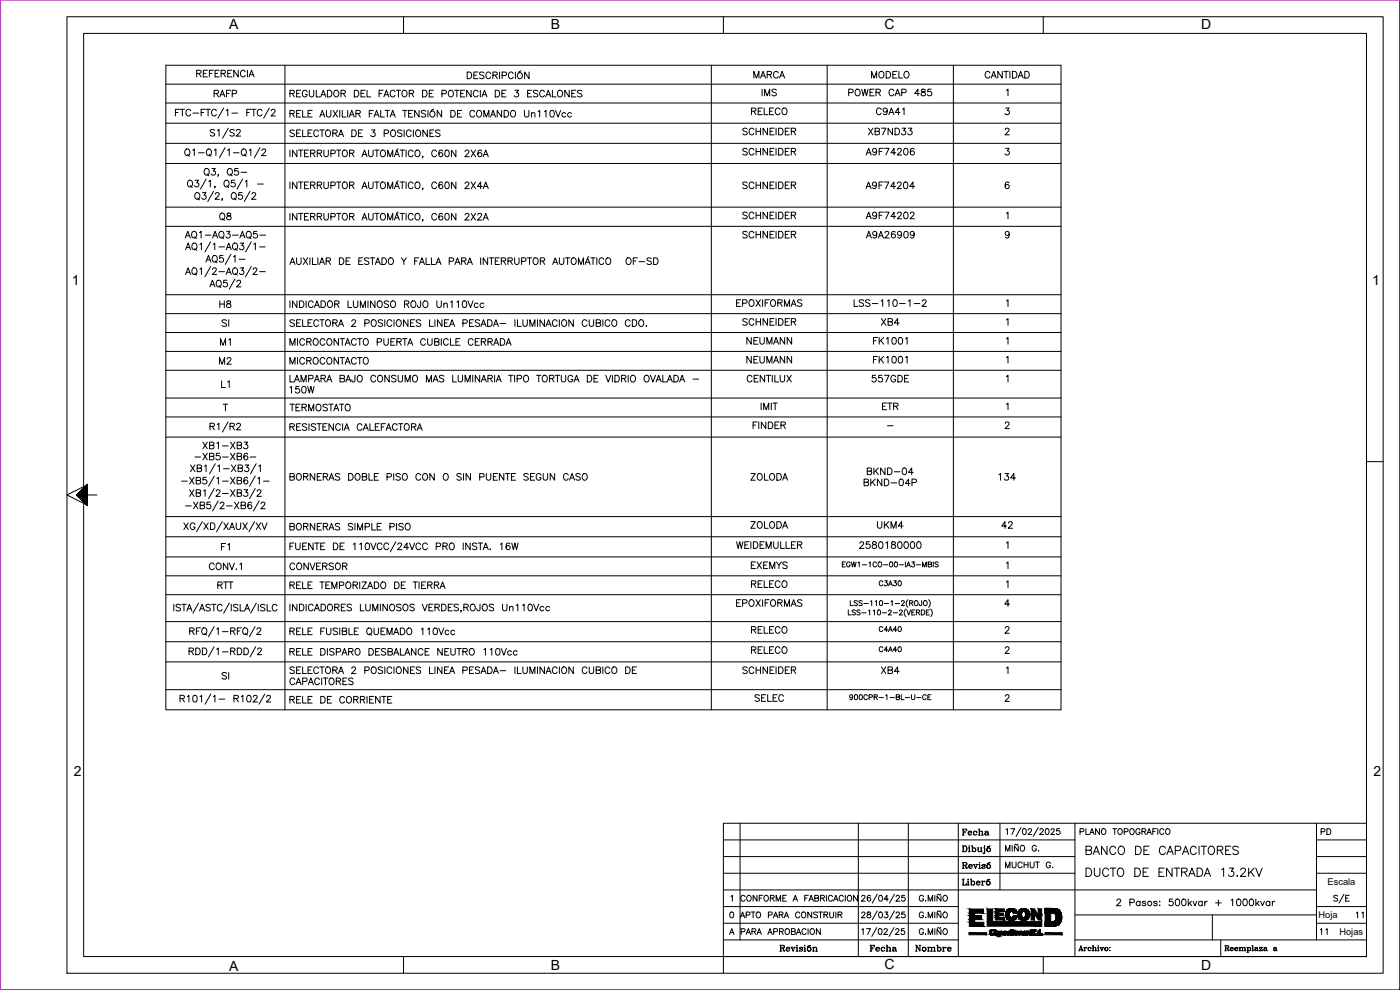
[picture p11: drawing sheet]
<svg xmlns="http://www.w3.org/2000/svg" width="420mm" height="297mm" viewBox="0 0 420 297" stroke-linecap="round" stroke-linejoin="round" font-family="sans-serif">
<defs><g id="words">
<g font-size="6.2">
<text x="62.1" y="42.7">S1/S2</text>
<text x="399.3" y="272.3">S/E</text>
</g>
<g font-size="5.7">
<text x="324.9" y="257.5">BANCO DE CAPACITORES</text>
<text x="324.9" y="264.2">DUCTO DE ENTRADA 13.2KV</text>
</g>
<g font-size="5.3">
<text x="58.2" y="24.3">REFERENCIA</text>
<text x="225.4" y="24.7">MARCA</text>
<text x="227.9" y="30">IMS</text>
<text x="254" y="30">POWER CAP 485</text>
<text x="260.7" y="24.7">MODELO</text>
<text x="63.5" y="30.3">RAFP</text>
<text x="86.1" y="30.3">REGULADOR DEL FACTOR DE POTENCIA DE 3 ESCALONES</text>
<text x="224.7" y="35.6">RELECO</text>
<text x="262.1" y="35.6">C9A41</text>
<text x="221.9" y="57.9">SCHNEIDER</text>
<text x="258.9" y="57.9">A9F74204</text>
<text x="64.9" y="67.4">Q8</text>
<text x="221.9" y="67">SCHNEIDER</text>
<text x="258.9" y="67">A9F74202</text>
<text x="221.9" y="72.7">SCHNEIDER</text>
<text x="258.9" y="72.7">A9A26909</text>
<text x="65.3" y="93.5">H8</text>
<text x="220.1" y="93.1">EPOXIFORMAS</text>
<text x="255.4" y="93.1">LSS-110-1-2</text>
<text x="65.6" y="99.1">SI</text>
<text x="221.9" y="98.8">SCHNEIDER</text>
<text x="263.5" y="98.8">XB4</text>
<text x="65.3" y="104.8">M1</text>
<text x="65.6" y="117.5">L1</text>
<text x="86.1" y="124.5">TERMOSTATO</text>
<text x="263.9" y="124.2">ETR</text>
<text x="225.1" y="129.8">FINDER</text>
<text x="86.1" y="145.3">BORNERAS DOBLE PISO CON O SIN PUENTE SEGUN CASO</text>
<text x="224.4" y="145.3">ZOLODA</text>
<text x="298.8" y="145.3">134</text>
<text x="224.4" y="159.8">ZOLODA</text>
<text x="262.5" y="159.8">UKM4</text>
<text x="299.9" y="159.8">42</text>
<text x="220.1" y="165.8">WEIDEMULLER</text>
<text x="257.2" y="165.8">2580180000</text>
<text x="62.1" y="172.2">CONV.1</text>
<text x="86.1" y="172.2">CONVERSOR</text>
<text x="224.7" y="171.8">EXEMYS</text>
<text x="64.6" y="177.8">RTT</text>
<text x="224.7" y="177.4">RELECO</text>
<text x="86.1" y="191.9">RELE FUSIBLE QUEMADO 110Vcc</text>
<text x="224.7" y="191.2">RELECO</text>
<text x="65.6" y="205">SI</text>
<text x="225.8" y="211.7">SELEC</text>
</g>
<g font-size="4.9">
<text x="221.9" y="41.6">SCHNEIDER</text>
<text x="259.6" y="41.6">XB7ND33</text>
<text x="221.9" y="47.6">SCHNEIDER</text>
<text x="258.9" y="47.6">A9F74206</text>
<text x="223.3" y="104.4">NEUMANN</text>
<text x="261.4" y="104.4">FK1001</text>
<text x="64.9" y="110.4">M2</text>
<text x="86.1" y="110.4">MICROCONTACTO</text>
<text x="223.3" y="110.1">NEUMANN</text>
<text x="261.4" y="110.1">FK1001</text>
<text x="223.3" y="115.7">CENTILUX</text>
<text x="260.7" y="115.7">557GDE</text>
<text x="86.1" y="160.2">BORNERAS SIMPLE PISO</text>
<text x="65.6" y="166.2">F1</text>
<text x="262.8" y="177.1">C3A30</text>
<text x="220.1" y="183.1">EPOXIFORMAS</text>
<text x="262.8" y="190.9">C4A40</text>
<text x="224.7" y="197.2">RELECO</text>
<text x="221.9" y="203.2">SCHNEIDER</text>
<text x="263.5" y="203.2">XB4</text>
<text x="86.1" y="212">RELE DE CORRIENTE</text>
<text x="287.9" y="251.9">Fecha</text>
<text x="395.5" y="251.5">PD</text>
<text x="287.9" y="261.8">Revisó</text>
<text x="300.9" y="261.8">MUCHUT G.</text>
<text x="287.9" y="266.7">Liberó</text>
<text x="395.5" y="281.5">11</text>
<text x="406" y="276.6">11</text>
<text x="260.4" y="286.5">Fecha</text>
<text x="273.8" y="286.5">Nombre</text>
</g>
<text font-size="4.4" x="262.8" y="196.8">C4A40</text>
<g font-size="4.2">
<text x="68.8" y="8.8">A</text>
<text x="165.3" y="8.8">B</text>
<text x="265.5" y="8.8">C</text>
<text x="360.5" y="8.8">D</text>
<text x="21.5" y="85.4">1</text>
<text x="411.8" y="85.4">1</text>
<text x="22.2" y="232.8">2</text>
<text x="412.2" y="232.8">2</text>
<text x="68.8" y="291.3">A</text>
<text x="165.3" y="291.1">B</text>
<text x="265.5" y="290.7">C</text>
<text x="360.5" y="291">D</text>
</g>
<g font-size="2.8">
<text x="398.4" y="265.5">Escala</text>
<text x="395.7" y="275.5">Hoja</text>
<text x="402" y="280.5">Hojas</text>
</g>
<text font-size="2.6" x="265.3" y="129.1">-</text>
</g></defs>
<!-- layer: FORA3 -->
<g fill="none" stroke="#000" stroke-width=".3">
<path d="M20.1 5h395v287h-395zM121.1 5v5M217.1 5v5M313.1 5v5M420.1 .1v296.9h-419.9M410.1 138.5h5M23.1 148.5l3 3-6-3 6-3v6M25.1 146v-136h385v277h-385v-136M26.1 148.5h3M121.1 287v5M217.1 287v5M313.1 287v5"/>
<path d="M420.1 297h.1"/>
</g>
<g fill="#000" stroke="#000" stroke-width=".3">
<path d="M26.1 145.5v6l-3-3zM23.1 148.5l3-3v6zM23.1 148.5l3-3v6zM26.1 145.5v6l-3-3zM23.1 148.5l3-3v6z"/>
<path d="M26.1 145.5l-3 3 3 3zM23.1 148.5l3 3v-6z"/>
</g>
<!-- layer: EJES -->
<g fill="none" stroke="#000" stroke-width=".3">
<path d="M217.1 247h193v40h-193zM217.1 252h105.5M217.1 257h105.5M222.1 247v35M257.6 247v40M272.6 247v40M287.6 247v40M288.8 253.8h.8a.93 .93 0 0 1 .6 .9 .93 .93 0 0 1-.6 .8h-.8M289 253.8v1.7M289.1 253.8v1.7M289.6 253.8a.99 .99 0 0 1 0 1.7M290.6 254.4h.4v1.1"/>
<path d="M290.6 255.5h.6M290.8 253.9h.2zM290.9 254.4v1.1M291.5 253.8h.4v1.7M291.8 253.8v1.7M291.9 254.6a.56 .56 0 0 1 .8 0 .56 .56 0 0 1 0 .8 .56 .56 0 0 1-.8-.1M292.4 254.4l.4 .5-.1 .4-.3 .2M293.3 254.4h.3v.9l.3 .2M293.5 254.4l.1 1.1h.4l.5-.2M294.2 254.4h.3v1.1M294.5 254.4v1.1h.3M295.2 254.4h.3v1.5l-.4 .1"/>
<path d="M295.4 253.9h.1zM295.5 254.4l-.2 1.7M296.3 254.1l.8-.3zM296.6 254.4a.59 .59 0 0 0-.4 .9 .59 .59 0 0 0 1 0 .59 .59 0 0 0-.4-.9 .6 .6 0 0 0-.6 .5 .6 .6 0 0 0 .4 .6M296.8 254.4l.4 .5-.1 .4-.3 .2M300.1 247v20M301.8 255.4v-1.8l.6 1.8 .7-1.8v1.8M301.9 249l.4-.4v1.8M303.3 248.6h1.2l-.8 1.8M303.8 253.6v1.8M305.5 253.3l-.2 .3-.5-.3-.3 .3M305.6 253.8v1.6l-1.2-1.6v1.6"/>
<path d="M306.4 248.3l-1.5 2.7M306.5 253.7a.82 .82 0 0 1 1 .8 .82 .82 0 0 1-1 .8l-.3-.6zM307.1 248.7l.2-.1a.91 .91 0 0 1 .7 .9 .91 .91 0 0 1-.7 .9l-.4-.4-.1-.4zM308.6 249.1l.3-.5 .7 .4-.3 .6-.8 .8h1.2M311 254a.64 .64 0 0 0-.7-.4 .64 .64 0 0 0-.5 .7v.4a.63 .63 0 0 0 .6 .7 .63 .63 0 0 0 .6-.7h-.4M311.6 255.3h.2zM311.6 248.3l-1.5 2.7M312.1 249.1l.3-.5 .7 .4-.3 .6-.8 .8h1.2M313.9 248.7a.86 .86 0 0 1 1.1 .6 .86 .86 0 0 1-.7 1.1l-.5-.4-.1-.6zM315.4 249.1l.4-.5 .5 .1 .1 .3-.2 .6-.9 .8h1.2M318 248.6h-.8l-.1 .8a.62 .62 0 0 1 .9 0 .62 .62 0 0 1-.1 .9 .62 .62 0 0 1-.9-.3M322.6 247v40"/>
<path d="M324.1 249.6l1-.1 .1-.7-1.1-.2v1.8M325.9 248.6v1.8h1M327 250.4l.7-1.8 .7 1.8M327.3 249.8h.8M330 248.6v1.8l-1.2-1.8v1.8M330.7 248.9l.2-.2a.82 .82 0 0 1 1 .8 .82 .82 0 0 1-1 .8l-.4-.6zM334 248.6h1.1M334.5 248.6v1.8M335.6 248.9l.2-.2a.82 .82 0 0 1 1 .8 .82 .82 0 0 1-1 .8l-.3-.6zM337.4 249.6l1-.1 .1-.7-1.1-.2v1.8M339.2 248.9l.2-.2a.82 .82 0 0 1 1 .8 .82 .82 0 0 1-1 .8l-.4-.6zM342.1 249a.65 .65 0 0 0-.7-.4 .65 .65 0 0 0-.5 .7 .73 .73 0 0 0 .2 .9 .73 .73 0 0 0 1-.1v-.4h-.4"/>
<path d="M342.7 249.5l1-.1 .1-.6-1.1-.2v1.8M343.3 249.5l.6 .9M344.2 250.4l.7-1.8 .6 1.8M344.5 249.8h.8M346 249.5h.6M347 248.6h-1v1.8M347.5 248.6v1.8M349.3 249a.64 .64 0 0 0-.7-.4 .64 .64 0 0 0-.5 .7v.4a.64 .64 0 0 0 .5 .7 .64 .64 0 0 0 .7-.4M350.1 248.7a.82 .82 0 0 1 1.1 .8 .82 .82 0 0 1-1.1 .8l-.3-.6zM395.1 252h15M395.1 257h15M395.1 247v35"/>
<path d="M217.1 267h178M217.1 272h70.5M217.1 277h70.5M217.1 262h105.5M219.2 279.8h.8M219.3 273.7a.86 .86 0 0 1 1 .6 .86 .86 0 0 1-.6 1.1h-.2a1.11 1.11 0 0 1-.2-1.7zM219.4 269l.4-.4v1.8M222.2 275.4l.7-1.8 .6 1.8M222.4 279.6l1-.1 .1-.7-1.1-.2v1.8M222.4 274.8h.9M223.6 269.1a.65 .65 0 0 0-.7-.5 .65 .65 0 0 0-.6 .7v.4a.65 .65 0 0 0 .6 .7 .65 .65 0 0 0 .7-.4M223.9 274.5h1l.1-.7-1.1-.2v1.8"/>
<path d="M224.2 279.8h.8M224.4 268.7a.82 .82 0 0 1 1.1 .8 .82 .82 0 0 1-1.1 .8l-.3-.6zM225.4 273.6h1.2M225.7 279.5l1-.1 .1-.6-1.1-.2v1.8M226 273.6v1.8M226.3 279.5l.6 .9M227.1 273.9l.2-.2a.82 .82 0 0 1 1 .8 .82 .82 0 0 1-1 .8l-.4-.6zM227.2 268.6v1.8l-1.2-1.8v1.8M227.4 279.8h.9M227.8 269.5h.7M228.9 268.6h-1.1v1.8M229.6 268.7a.82 .82 0 0 1 1 .8 .82 .82 0 0 1-1 .8l-.3-.6z"/>
<path d="M230.6 274.5h1l.1-.7-1.1-.2v1.8M230.7 279.8h.8M231.2 269.5l1-.1 .1-.6-1.1-.2v1.8M231.8 269.5l.5 .9M232.1 275.4l.7-1.8 .6 1.8M232.2 279.6l1-.1 .1-.7-1.1-.2v1.8M232.3 274.8h.9M232.9 270.4v-1.8l.7 1.8 .7-1.8v1.8M233.8 274.5l1.1-.1v-.6l-1.1-.2v1.8M233.9 279.5l1-.1 .1-.6-1.1-.2v1.8M234.4 274.5l.6 .9M234.5 279.5l.6 .9"/>
<path d="M234.9 269.5h.7M235.4 275.4l.6-1.8 .7 1.8M235.6 274.8h.8M235.8 278.9l.1-.2a.82 .82 0 0 1 1.1 .8 .82 .82 0 0 1-1.1 .8l-.3-.6zM236 268.6h-1.1v1.8h1.1M237.5 279.5l1-.1 .1-.6-1.1-.2v1.8l1.1-.2 .1-.4-.4-.3M238 270.4l.7-1.8 .7 1.8M238.3 269.8h.8M239.3 279.8h.8M240 274.1a.64 .64 0 0 0-.7-.5 .64 .64 0 0 0-.5 .7v.4a.64 .64 0 0 0 .5 .7 .64 .64 0 0 0 .7-.4M240.8 273.7a.82 .82 0 0 1 1.1 .8 .82 .82 0 0 1-1.1 .8l-.3-.6zM241.5 269.5h.7"/>
<path d="M241.9 279a.64 .64 0 0 0-.7-.4 .64 .64 0 0 0-.5 .7v.4a.64 .64 0 0 0 .5 .7 .64 .64 0 0 0 .7-.4M242.5 278.6v1.8M242.6 268.6h-1.1v1.8M242.8 270.4l.6-1.8 .7 1.8M243 269.8h.9M243.3 278.9l.1-.2a.82 .82 0 0 1 1.1 .8 .82 .82 0 0 1-1.1 .8l-.3-.6zM243.6 273.6v1.8l-1.2-1.8v1.8M244.5 269.5l1-.1 .1-.6-1.1-.2v1.8l1.1-.2 .1-.4-.4-.3M245.4 273.9l-.5-.3-.7 .3 .1 .4 1.1 .6v.2l-.5 .3-.7-.3M245.7 273.6h1.1M246.2 278.6v1.8l-1.2-1.8v1.8M246.3 269.5l1-.1 .1-.6-1.1-.2v1.8"/>
<path d="M246.3 273.6v1.8M246.8 269.5l.6 .9M247.3 274.5l1-.1v-.6l-1-.2v1.8M247.9 274.5l.5 .9M248 268.6v1.8M249 273.6v1.3l.5 .5 .6-.3 .1-1.5M249.9 269.1a.64 .64 0 0 0-.8-.5 .64 .64 0 0 0-.5 .7v.4a.64 .64 0 0 0 .5 .7 .64 .64 0 0 0 .8-.4M250.2 270.4l.6-1.8 .7 1.8M250.4 269.8h.9M250.8 273.6v1.8M251.5 274.5l1-.1 .1-.6-1.1-.2v1.8M252.1 274.5l.6 .9"/>
<path d="M253.1 269.1a.64 .64 0 0 0-.7-.5 .64 .64 0 0 0-.5 .7v.4a.64 .64 0 0 0 .5 .7 .64 .64 0 0 0 .7-.4M253.7 268.6v1.8M254.4 268.9l.2-.2a.82 .82 0 0 1 1 .8 .82 .82 0 0 1-1 .8l-.3-.6zM257.4 268.6v1.8l-1.2-1.8v1.8M258.6 274.1l.3-.5 .5 .1 .2 .3-.3 .5-.8 .9h1.2M258.6 269.1l.3-.5h.4l.3 .4-.3 .6-.8 .8h1.2M258.6 279l.5-.4v1.8M260.1 278.6h1.1l-.8 1.8M260.4 273.7v.5l.7 .3 .2 .3a.56 .56 0 0 1-.6 .6 .56 .56 0 0 1-.4-.8l1-.5-.1-.4zM261.3 268.9l-.1-.2a.86 .86 0 0 0-1.1 .6 .86 .86 0 0 0 .7 1.1 .55 .55 0 0 0 .6-.5 .55 .55 0 0 0-.5-.6 .55 .55 0 0 0-.6 .5M263.1 278.3l-1.5 2.7M263.3 273.3l-1.5 2.7"/>
<path d="M263.3 268.3l-1.5 2.7M263.8 278.7l.3-.1a.9 .9 0 0 1 .6 .9 .9 .9 0 0 1-.6 .9 1.11 1.11 0 0 1-.3-1.7zM263.9 273.7l.3-.1a.9 .9 0 0 1 .7 .9 .9 .9 0 0 1-.7 .9l-.4-.4-.1-.4zM263.9 268.7l.3-.1a.91 .91 0 0 1 .7 .9 .91 .91 0 0 1-.7 .9l-.4-.3-.1-.5zM265.3 279l.2-.3 .5-.1 .3 .5-1.1 1.3h1.2M265.5 273.6h.9l-.5 .7a.58 .58 0 0 1 .5 1 .58 .58 0 0 1-1.1-.3M266.6 269.8h-1.3l.9-1.2v1.8M268.3 278.3l-1.5 2.7M268.4 273.3l-1.5 2.7M268.4 268.3l-1.5 2.7M268.8 279l.2-.3 .5-.1 .3 .5-1.1 1.3h1.2M268.9 274.1l.4-.5 .5 .1 .1 .3-.2 .5-.9 .9h1.2"/>
<path d="M268.9 269.1l.4-.5 .5 .1 .1 .3-.2 .6-.9 .8h1.2M271.4 278.6h-.8l-.1 .8a.62 .62 0 0 1 .9 0 .62 .62 0 0 1-.1 .9 .62 .62 0 0 1-.9-.2M271.5 273.6h-.8l-.1 .8a.62 .62 0 0 1 .9 0 .62 .62 0 0 1-.1 .9 .62 .62 0 0 1-.9-.3M271.5 268.6h-.8l-.1 .8a.62 .62 0 0 1 .9 0 .62 .62 0 0 1-.1 .9 .62 .62 0 0 1-.9-.2M277.1 279a.65 .65 0 0 0-.7-.4 .65 .65 0 0 0-.5 .7v.4a.63 .63 0 0 0 .6 .7 .63 .63 0 0 0 .6-.7h-.4M277.1 274.1a.65 .65 0 0 0-.7-.5 .65 .65 0 0 0-.5 .7v.4a.63 .63 0 0 0 .6 .7 .63 .63 0 0 0 .6-.7h-.4M277.1 269.1a.65 .65 0 0 0-.7-.5 .65 .65 0 0 0-.5 .7v.4a.63 .63 0 0 0 .6 .7 .63 .63 0 0 0 .6-.7h-.4M277.7 275.3h.2zM277.7 270.3h.2zM278.6 275.4v-1.8l.6 1.8 .7-1.8v1.8M278.6 270.4v-1.8l.6 1.8 .7-1.8v1.8M280.6 268.6v1.8"/>
<path d="M280.6 273.6v1.8M280.6 278.6v1.8M282.3 278.3l-.2 .2-.5-.2-.3 .2M282.3 273.3l-.2 .3-.5-.3-.3 .3M282.3 268.3l-.2 .2-.5-.2-.3 .2M282.4 278.8v1.6l-1.2-1.6v1.6M282.4 273.8v1.6l-1.2-1.6v1.6M282.4 268.8v1.6l-1.2-1.6v1.6M283.3 278.7a.82 .82 0 0 1 1 .8 .82 .82 0 0 1-1 .8l-.3-.6zM283.3 273.7a.82 .82 0 0 1 1 .8 .82 .82 0 0 1-1 .8l-.3-.6zM283.3 268.7a.82 .82 0 0 1 1 .8 .82 .82 0 0 1-1 .8l-.3-.6zM322.6 274.5h72.5"/>
<path d="M335.2 270.2l.4-.4h.3l.4 .3-.3 .7-.9 1h1.3M339.1 270.8l1.1-.1 .2-.3-.1-.5-1.2-.1v2M342.1 270.7a.64 .64 0 0 0-.9-.1 .64 .64 0 0 0 0 1 .64 .64 0 0 0 .9-.1M342.1 270.4v1.4M343.9 270.7l-.4-.3-.6 .1v.4l.9 .3 .1 .3-.4 .3-.7-.3M347.3 270.7l-.4-.3-.6 .1v.4l.9 .3 .1 .3-.4 .3-.7-.3M347.9 270.5h.2zM347.9 271.7h.2zM351.9 269.8h-.9l-.1 .8a.71 .71 0 0 1 1.1 0 .71 .71 0 0 1-.2 1.1 .71 .71 0 0 1-1-.3M353 269.9a.65 .65 0 0 1 .9 .2l.1 .5a.86 .86 0 0 1-.7 1.2 1.28 1.28 0 0 1-.3-1.9zM354.9 269.9a.65 .65 0 0 1 1 .2v.5a.86 .86 0 0 1-.7 1.2 1.28 1.28 0 0 1-.3-1.9zM356.6 269.8v2"/>
<path d="M357 271l.7 .8M357.6 270.4l-1 1M358 270.4l.6 1.4 .6-1.4M360.8 270.7a.64 .64 0 0 0-.9-.1 .64 .64 0 0 0 0 1 .64 .64 0 0 0 .9-.1M360.8 270.4v1.4M361.6 270.4v1.4M362.3 270.4l-.4 .1-.3 .5M363.8 274.5v7.5M364.8 270.9h1.7M365.7 270v1.8M369.5 270.1l.4-.3v2M371.4 269.9a.65 .65 0 0 1 .9 .2l.1 .5a.86 .86 0 0 1-.7 1.2 1.28 1.28 0 0 1-.3-1.9z"/>
<path d="M373.3 269.9a.65 .65 0 0 1 .9 .2l.1 .5a.86 .86 0 0 1-.7 1.2 1.28 1.28 0 0 1-.3-1.9zM375.2 269.9a.65 .65 0 0 1 .9 .2l.1 .5a.86 .86 0 0 1-.7 1.2 1.28 1.28 0 0 1-.3-1.9zM376.9 269.8v2M377.3 271l.6 .8M377.8 270.4l-.9 1M378.3 270.4l.6 1.4 .6-1.4M381.1 270.7a.64 .64 0 0 0-1-.1 .64 .64 0 0 0 0 1 .64 .64 0 0 0 1-.1M381.1 270.4v1.4M381.8 270.4v1.4M382.6 270.4l-.5 .1-.3 .5M395.1 272h15M395.1 277h15"/>
<path d="M395.1 262h15M217.1 282h70.5M218.9 280.4l.7-1.8 .7 1.8M223.9 280.4l.7-1.8 .7 1.8M227.2 280.4l.6-1.8 .7 1.8M230.4 280.4l.7-1.8 .7 1.8M234 283.6h1l.4 .4-.1 .4-1 .1M234 285.4h.6M234.3 283.6v1.8M234.8 284.5l.6 .8 .1-.1M234.9 284.6l.4 .8 .2-.3M235 283.6l.4 .4-.4 .5"/>
<path d="M236 284.7h1a.59 .59 0 0 0-.8-.4 .59 .59 0 0 0-.2 .9 .59 .59 0 0 0 .9 .1l.1-.2M236.4 284.2l-.4 .5 .4 .7M236.9 284.3v.4M237.4 284.2h.4M237.5 284.2l.5 1.2 .5-1.2M237.6 284.2l.4 1M238.2 284.2h.5M238.9 284.2h.4v1.2M238.9 285.4h.6M239 280.4l.7-1.8 .6 1.8M239.2 283.6v.2zM239.2 284.2v1.2"/>
<path d="M239.9 284.5l.9 .5-.2 .4h-.3l-.4-.4v.4l.1-.2M240.8 284.4v-.2v.4l-.1-.3-.5-.1-.3 .4 .9 .4M241.3 284.2h.3v1.2M241.3 285.4h.6M241.5 283.6v.2zM241.5 284.2v1.2M242.4 284l.9-.4zM242.8 284.2a.59 .59 0 0 0-.4 .9 .59 .59 0 0 0 .9 0 .59 .59 0 0 0-.4-.9 .59 .59 0 0 0-.6 .5 .59 .59 0 0 0 .5 .7M242.9 284.2l.5 .5-.5 .7M243.9 285.4h.5M243.9 284.2h.3l-.1 1.2M244.2 284.5l.4-.3 .4 .1 .1 1.1"/>
<path d="M244.8 284.2l.2 .3v.9M244.8 285.4h.6M277.7 280.3h.2zM278.6 280.4v-1.8l.6 1.8 .7-1.8v1.8M322.6 282h87.5M323.7 285.3h.5M323.9 285.3l.5-1.5 .5 1.5M324 284.8h.7M324.4 284l.4 1.3M324.6 285.3h.4M325.2 285.3h.5M325.2 284.3h.3v1"/>
<path d="M325.4 284.3v1M326.1 284.3h-.4l-.2 .4M327 284.3l-.4 .4 .4 .6M327.4 284.5v.1a.51 .51 0 0 0-.7-.2 .51 .51 0 0 0-.1 .8 .51 .51 0 0 0 .7 0l.1-.2M327.8 285.3h.5M327.8 283.8h.3v1.5M328 283.8v1.5M328.6 284.3l.2 .2 .1 .8-.1-1-.7 .2M328.6 285.3h.5M329.4 284.3h.3v1M329.4 285.3h.5M329.6 283.8h.1"/>
<path d="M329.6 284.3v1M330.1 284.3h.4M330.8 284.3h.4M331.1 284.3l-.4 1-.5-1 .5 .8M332 284.3a.5 .5 0 0 0-.4 .7 .5 .5 0 0 0 .8 0 .5 .5 0 0 0-.3-.7 .51 .51 0 0 0-.5 .4 .51 .51 0 0 0 .4 .6M332.1 284.3l.4 .4-.4 .6M333.1 284.3h.1M333.1 285.1h.1M366.4 282v5M367.6 283.8h.8l.4 .2-.2 .4-.8 .1M367.6 285.3h.5M367.8 283.8v1.5"/>
<path d="M368.2 284.5l.4 .6h.3M368.3 284.6l.3 .7 .3-.3M368.4 283.8l.3 .2-.3 .5M369.3 284.7h.8a.53 .53 0 0 0-.8-.3 .53 .53 0 0 0 0 .9 .53 .53 0 0 0 .8-.3M369.6 284.3l-.3 .4 .3 .6M370 284.3l.1 .4M370.6 284.7h.9a.53 .53 0 0 0-.8-.3 .53 .53 0 0 0 0 .9 .53 .53 0 0 0 .8-.3M371 284.3l-.4 .4 .4 .6M371.3 284.3l.1 .4M371.8 285.3h.5M371.8 284.3h.3v1M372.1 284.3v1"/>
<path d="M372.1 284.5l.7-.2 .1 1M372.6 284.3l.2 .2v.8M372.6 285.3h.5M372.9 284.5l.7-.2 .1 1M373.4 284.3l.2 .2v.8M373.4 285.3h.5M374.2 284.3h.3v1.5M374.2 285.8h.5M374.4 284.3v1.5M374.5 284.5a.48 .48 0 0 1 .7-.1 .48 .48 0 0 1 0 .7 .48 .48 0 0 1-.7-.1M374.9 284.3l.4 .4-.4 .6M375.7 283.8h.3v1.5"/>
<path d="M375.7 285.3h.5M375.9 283.8v1.5M376.7 284.4l.6-.1 .3 1M376.8 284.7l-.2 .2 .2 .4M377.3 284.4v.6l.3 .3M377.3 284.6l-.7 .3 .2 .4 .5-.3M378.1 284.3l-.1 .3v-.3h.8l-.7 1M378.8 284.3l-.8 1h.8v-.3v.3M379.4 284.4l.6-.1 .3 1M379.6 284.7l-.3 .2 .3 .4M380.1 284.4v.6l.2 .3M380.1 284.6l-.8 .3 .3 .4 .5-.3"/>
<path d="M382.3 284.4l.6-.1 .3 1M382.5 284.7l-.2 .2 .2 .4M383 284.4v.6l.3 .3M383 284.6l-.8 .3 .3 .4 .5-.3"/>
<circle cx="345" cy="271.1" r=".66"/>
</g>
<g fill="#000" stroke="#000" stroke-width=".3">
<path d="M299.3 279.5l.3-.1zM299.8 279.5h.5zM301.5 279.4h.1zM301.8 279.5l.2-.1zM303.4 276.1h.3zM303.3 279.5h.5zM304.3 279.3h.2zM305 279.5h.2zM305.2 279.4h.2zM305.9 279.5h.4zM306.5 279.5h.1zM306.8 276.1h.8z"/>
<path d="M307.1 279.5h.2zM307.2 279.5h.2zM298 280.4h.2zM298.7 280.5h.1zM299.1 280.5h.2zM300.1 280.5h.2zM305 280.5h.2zM307.3 280.4h.2zM308.2 280.4h.2zM311.3 280.2l-.1 .1zM312.7 280.3h.2z"/>
<path d="M290.9 274l1.6 .7v-.7zM290.9 274l1.6 .7h-1.6z"/>
<path d="M290.9 275.9l1.6 .8v-.8zM290.9 275.9l1.6 .8h-1.6z"/>
<path d="M290.9 274.7l3.7 1.2v-1.2zM290.9 274.7l3.7 1.2h-3.7z"/>
<path d="M290.9 272.8l4.3 1.2v-1.2zM290.9 272.8l4.3 1.2h-4.3z"/>
<path d="M290.9 276.7l4.4 1.3v-1.3zM290.9 276.7l4.4 1.3h-4.4z"/>
<path d="M290.8 279.8l5.3 .7v-.7zM290.8 279.8l5.3 .7h-5.3z"/>
<path d="M297 279.9h.4zM297 279.9h.4z"/>
<path d="M297 279.9h.4zM297 279.9h.4z"/>
<path d="M297 279.9l.4 .1zM297 279.9l.4 .1z"/>
<path d="M297 280l.4 .1zM297 280l.4 .1z"/>
<path d="M297.1 279.8h.3zM297.1 279.8h.3z"/>
<path d="M297.1 279.8h.3zM297.1 279.8h.3z"/>
<path d="M297.1 279.8l.3 .1zM297.1 279.8l.3 .1z"/>
<path d="M297 279.9h.4zM297 279.9h.4z"/>
<path d="M297.1 279.7h.3zM297.1 279.7l.3 .1z"/>
<path d="M297.1 279.7h.4zM297.1 279.7h.3z"/>
<path d="M297.1 279.7h.4zM297.1 279.7h.4z"/>
<path d="M297.1 279.7h.4zM297.1 279.7h.4z"/>
<path d="M297.1 279.6h.4zM297.1 279.6l.4 .1z"/>
<path d="M297.1 279.6h.4zM297.1 279.6h.4z"/>
<path d="M297.1 279.5h.4zM297.1 279.5l.4 .1z"/>
<path d="M297.1 279.5h.4zM297.1 279.5h.4z"/>
<path d="M297.2 279.4h.4zM297.2 279.4l.3 .1z"/>
<path d="M297.2 279.4h.4zM297.2 279.4h.4z"/>
<path d="M297.2 279.4h.4zM297.2 279.4h.4z"/>
<path d="M297.2 279.4h.4zM297.2 279.4h.4z"/>
<path d="M297.3 279.3h.3zM297.3 279.3l.3 .1z"/>
<path d="M297.3 279.3h.3zM297.3 279.3h.3z"/>
<path d="M297.3 279.3h.4zM297.3 279.3h.3z"/>
<path d="M297.3 279.2h.4zM297.3 279.2l.4 .1z"/>
<path d="M297.3 279.2h.4zM297.3 279.2h.4z"/>
<path d="M297.4 279.2h.3zM297.3 279.2h.4z"/>
<path d="M297.5 279.1h.3zM297.4 279.2h.3z"/>
<path d="M297.5 279.1h.3zM297.5 279.1h.3z"/>
<path d="M297.5 279.1h.3zM297.5 279.1h.3z"/>
<path d="M297.5 279.1h.4zM297.5 279.1h.3z"/>
<path d="M297.6 279h.3zM297.6 279l.3 .1z"/>
<path d="M296.3 272.7l1.6 3.8v-3.8zM296.3 272.7l1.6 3.8h-1.6z"/>
<path d="M297.6 279h.3zM297.6 279h.3z"/>
<path d="M297.6 279h.3zM297.6 279h.3z"/>
<path d="M297.6 279h.4zM297.6 279h.3z"/>
<path d="M297.7 279h.4zM297.6 279h.4z"/>
<path d="M298 278.9h.2zM297.9 278.9h.3z"/>
<path d="M297.9 278.9h.4zM297.8 278.9h.5z"/>
<path d="M297.8 278.9h.6zM297.8 278.9h.6z"/>
<path d="M297.8 278.9l.6 .1zM297.7 279h.7z"/>
<path d="M298.4 279.1h.1zM298.4 279.1l.1 .1z"/>
<path d="M298.3 279.1h.3zM298.3 279.1h.3z"/>
<path d="M298.4 279.1h.2zM298.4 279.1h.1z"/>
<path d="M298.3 279h.3zM298.3 279h.3z"/>
<path d="M298.3 279l.3 .1zM298.3 279l.3 .1z"/>
<path d="M298.3 279.1h.3zM298.3 279.1h.3z"/>
<path d="M298.2 279h.4zM298.2 279h.4z"/>
<path d="M298.2 279h.4zM298.2 279h.4z"/>
<path d="M297.7 279h.9zM297.7 279h.9z"/>
<path d="M297.7 279h.9zM297.7 279h.9z"/>
<path d="M298.2 279h.4zM298.2 279h.4z"/>
<path d="M298.6 280h.3zM298.6 280h.3z"/>
<path d="M298.6 280h.3zM298.6 280h.3z"/>
<path d="M298.6 279.9h.3zM298.6 279.9l.3 .1z"/>
<path d="M298.6 279.9h.3zM298.6 279.9h.3z"/>
<path d="M298.6 279.9h.3zM298.6 279.9h.3z"/>
<path d="M298.7 279.8h.2zM298.7 279.8l.2 .1z"/>
<path d="M298.7 279.8h.3zM298.7 279.8h.2z"/>
<path d="M298.7 279.7h.3zM298.7 279.7l.3 .1z"/>
<path d="M298.8 279.7h.2zM298.8 279.7h.2z"/>
<path d="M298.8 279.6h.2zM298.8 279.6l.2 .1z"/>
<path d="M298.8 279.6h.2zM298.8 279.6h.2z"/>
<path d="M298.9 279.6h.2zM298.9 279.6h.2z"/>
<path d="M298.9 279.6h.2zM298.8 279.6h.2z"/>
<path d="M298.9 279.6h.2zM298.9 279.6h.2z"/>
<path d="M298.9 279.5h.2zM298.9 279.5h.2z"/>
<path d="M298.9 279.5h.2zM298.9 279.5l.2 .1z"/>
<path d="M298.9 279.5h.2zM298.9 279.5h.2z"/>
<path d="M299.1 279.4l.1 .1zM299 279.5h.2z"/>
<path d="M299 279.5h.3zM299 279.5h.3z"/>
<path d="M299 279.5h.3zM299 279.5h.3z"/>
<path d="M299 279.5h.3zM298.9 279.5h.4z"/>
<path d="M299.2 279.9h.3zM299.2 279.9l.3 .1z"/>
<path d="M299.2 279.9h.3zM299.2 279.9h.3z"/>
<path d="M299.2 279.9h.3zM299.2 279.9h.3z"/>
<path d="M299.2 279.8h.3zM299.2 279.8l.3 .1z"/>
<path d="M299.3 279.7h.3zM299.3 279.7l.2 .1z"/>
<path d="M299.3 279.7h.3zM299.3 279.7h.3z"/>
<path d="M299.3 279.7h.3zM299.3 279.7h.3z"/>
<path d="M299.3 279.6h.3zM299.3 279.6h.3z"/>
<path d="M299.3 279.6h.3zM299.3 279.6h.3z"/>
<path d="M299.3 279.6h.3zM299.3 279.6l.3 .1z"/>
<path d="M299.3 279.5h.3zM299.3 279.5l.3 .1z"/>
<path d="M298.7 273.5l1.1 .4v-.4zM298.7 273.5l1.1 .4h-1.1z"/>
<path d="M298.7 274.7l1.1 .5v-.5zM298.7 274.7l1.1 .5h-1.1z"/>
<path d="M299.9 279.7h.3zM299.9 279.7h.3z"/>
<path d="M299.9 279.7l.1 .7 .2-.7zM299.9 279.7l.1 .7h-.3z"/>
<path d="M299.9 279.7h.3zM299.9 279.7h.3z"/>
<path d="M299.9 279.7h.3zM299.9 279.7h.3z"/>
<path d="M299.9 279.7h.3zM299.9 279.7h.3z"/>
<path d="M299.9 279.6h.3zM299.9 279.6h.3z"/>
<path d="M299.9 279.6h.3zM299.9 279.6h.3z"/>
<path d="M299.9 279.6h.3zM299.9 279.6h.3z"/>
<path d="M299.9 279.5l.4 .1zM299.9 279.5l.4 .1z"/>
<path d="M299.9 279.6h.4zM299.9 279.6h.3z"/>
<path d="M299.9 279.7h.4zM299.9 279.7h.3z"/>
<path d="M299.8 279.5h.5zM299.8 279.5h.5z"/>
<path d="M299.9 279.7h.4zM299.9 279.7h.4z"/>
<path d="M299.9 279.6h.4zM299.9 279.6l.4 .1z"/>
<path d="M299.9 279.6h.4zM299.9 279.6h.4z"/>
<path d="M299.9 279.6h.4zM299.9 279.6h.4z"/>
<path d="M300.5 279.4l.2 .1zM300.5 279.5h.2z"/>
<path d="M300.5 279.5h.2zM300.5 279.5h.2z"/>
<path d="M300.4 279.5h.3zM300.4 279.5h.3z"/>
<path d="M300.4 279.5h.3zM300.4 279.5h.3z"/>
<path d="M300.4 279.5h.4zM300.3 279.5h.5z"/>
<path d="M300.3 279.5h.5zM300.3 279.5h.5z"/>
<path d="M300.3 279.5l.5 .1zM300.3 279.5l.5 .1z"/>
<path d="M300.5 280h.3zM300.5 280h.3z"/>
<path d="M300.3 279.6h.5zM300.3 279.6h.5z"/>
<path d="M300.5 279.9l.3 .1zM300.5 279.9l.3 .1z"/>
<path d="M300.5 280h.3zM300.5 280h.3z"/>
<path d="M300.3 279.6h.5zM300.3 279.6h.5z"/>
<path d="M300.3 279.6h.5zM300.3 279.6h.5z"/>
<path d="M300.4 279.6h.4zM300.4 279.6h.4z"/>
<path d="M300.5 279.6h.3zM300.5 279.6h.3z"/>
<path d="M300.5 279.9h.3zM300.5 279.9h.3z"/>
<path d="M300.5 279.9h.3zM300.5 279.9h.3z"/>
<path d="M300.5 279.8l.3 .1zM300.5 279.8l.3 .1z"/>
<path d="M300.5 279.9h.3zM300.5 279.9h.3z"/>
<path d="M300.5 279.6h.3zM300.5 279.6h.3z"/>
<path d="M300.5 279.6l.3 .1zM300.5 279.6l.3 .1z"/>
<path d="M300.5 279.7h.3zM300.5 279.7h.3z"/>
<path d="M300.5 279.7h.3zM300.5 279.7h.3z"/>
<path d="M300.5 279.7h.3zM300.5 279.7h.3z"/>
<path d="M300.5 279.7h.3zM300.5 279.7h.3z"/>
<path d="M300.5 279.7h.3zM300.5 279.7h.3z"/>
<path d="M300.5 279.7h.3zM300.5 279.7h.3z"/>
<path d="M300.5 279.7l.3 .1zM300.5 279.7l.3 .1z"/>
<path d="M300.5 279.8h.3zM300.5 279.8h.3z"/>
<path d="M300.5 279.8h.3zM300.5 279.8h.3z"/>
<path d="M300.5 279.8h.3zM300.5 279.8h.3z"/>
<path d="M298.7 273.9l2.4 .8v-.8zM298.7 273.9l2.4 .8h-2.4z"/>
<path d="M301 280h.3zM301 280h.3z"/>
<path d="M301 280h.3zM301 280h.3z"/>
<path d="M301 279.9h.3zM301 279.9l.3 .1z"/>
<path d="M301 279.9h.3zM301 279.9h.3z"/>
<path d="M301 279.9h.3zM301 279.9h.3z"/>
<path d="M301.1 279.8h.2zM301.1 279.8l.2 .1z"/>
<path d="M301.1 279.8h.3zM301.1 279.8h.2z"/>
<path d="M301.1 279.7h.3zM301.1 279.7l.3 .1z"/>
<path d="M298.7 272.7l2.7 .8v-.8zM298.7 272.7l2.7 .8h-2.7z"/>
<path d="M301.1 279.7h.3zM301.1 279.7h.3z"/>
<path d="M301.2 279.6h.2zM301.2 279.6l.2 .1z"/>
<path d="M301.2 279.6h.2zM301.2 279.6h.2z"/>
<path d="M298.7 275.2l2.8 .9v-.9zM298.7 275.2l2.8 .9h-2.8z"/>
<path d="M301.2 279.6h.3zM301.2 279.6h.2z"/>
<path d="M301.3 279.6h.2zM301.3 279.6h.2z"/>
<path d="M301.3 279.6h.2zM301.3 279.6h.2z"/>
<path d="M301.3 279.5h.2zM301.3 279.6h.2z"/>
<path d="M301.3 279.5h.2zM301.3 279.5h.2z"/>
<path d="M301.3 279.5h.2zM301.3 279.5h.2z"/>
<path d="M301.5 279.4l.2 .1zM301.4 279.5h.3z"/>
<path d="M301.4 279.5h.3zM301.4 279.5h.3z"/>
<path d="M301.4 279.5h.3zM301.4 279.5h.3z"/>
<path d="M301.4 279.5h.3zM301.3 279.5h.4z"/>
<path d="M301.6 279.9h.3zM301.6 279.9l.3 .1z"/>
<path d="M301.6 279.9h.3zM301.6 279.9h.3z"/>
<path d="M301.6 279.9h.3zM301.6 279.9h.3z"/>
<path d="M301.7 279.8h.2zM301.7 279.8l.2 .1z"/>
<path d="M301.7 279.7h.2zM301.7 279.7l.2 .1z"/>
<path d="M301.7 279.7h.3zM301.7 279.7h.2z"/>
<path d="M301.7 279.7h.3zM301.7 279.7h.3z"/>
<path d="M301.7 279.6h.3zM301.7 279.6h.3z"/>
<path d="M301.7 279.6h.3zM301.7 279.6l.3 .1z"/>
<path d="M301.7 279.6h.3zM301.7 279.6h.3z"/>
<path d="M301.8 279.5l.2 .1zM301.8 279.5l.2 .1h-.3z"/>
<path d="M302.2 280h.3zM302.2 280h.3z"/>
<path d="M302.2 279.9h.3zM302.2 279.9h.3z"/>
<path d="M302.2 279.9h.3zM302.2 279.9h.3z"/>
<path d="M302.2 279.9l.3 .1zM302.2 279.9l.3 .1z"/>
<path d="M302.2 280h.3zM302.2 280h.3z"/>
<path d="M302.2 279.9h.3zM302.2 279.9h.3z"/>
<path d="M302.3 279.8h.2zM302.3 279.8l.2 .1z"/>
<path d="M302.3 279.8h.2zM302.3 279.8h.2z"/>
<path d="M302.3 279.8h.2zM302.3 279.8h.2z"/>
<path d="M302.3 279.7h.2zM302.3 279.7l.2 .1z"/>
<path d="M302.3 279.7h.3zM302.3 279.7h.2z"/>
<path d="M302.4 279.7h.2zM302.3 279.7h.3z"/>
<path d="M302.3 279.7h.3zM302.3 279.7h.3z"/>
<path d="M302.4 279.7h.2zM302.4 279.7h.2z"/>
<path d="M302.4 279.6h.2zM302.4 279.7h.2z"/>
<path d="M302.4 279.6h.2zM302.4 279.6h.2z"/>
<path d="M302.4 279.6h.2zM302.4 279.6h.2z"/>
<path d="M302.5 279.6h.2zM302.5 279.6h.1z"/>
<path d="M302.5 279.6h.2zM302.5 279.6h.2z"/>
<path d="M302.5 279.6h.2zM302.5 279.6h.2z"/>
<path d="M302.5 279.5h.2zM302.5 279.5l.2 .1z"/>
<path d="M302.6 279.5h.1zM302.5 279.5h.2z"/>
<path d="M302.6 279.5h.2zM302.6 279.5h.2z"/>
<path d="M302.6 279.5h.2zM302.6 279.5h.2z"/>
<path d="M302.7 279.5h.2zM302.6 279.5h.3z"/>
<path d="M301.8 274.2h1.1zM301.8 274.2h1.1z"/>
<path d="M301.8 274.2l1.1 .1zM301.8 274.2l1.1 .1z"/>
<path d="M301.8 274.3l1.1 .1zM301.8 274.3l1.1 .1z"/>
<path d="M301.8 274.4l1.1 .1zM301.8 274.4l1.1 .1z"/>
<path d="M301.8 274.5l1.1 .1zM301.8 274.5l1.1 .1z"/>
<path d="M301.8 274.6h1.1zM301.8 274.6h1.1z"/>
<path d="M301.8 274.6l1.1 .1zM301.8 274.6l1.1 .1z"/>
<path d="M301.8 274.1h1.1zM301.8 274.1l1.1 .1z"/>
<path d="M301.8 274.7l1.1 .1zM301.8 274.7l1.1 .1z"/>
<path d="M301.9 274h1zM301.9 274h1z"/>
<path d="M301.8 274h1.1zM301.8 274l1.1 .1z"/>
<path d="M301.8 274.8h1.1zM301.8 274.8h1.1z"/>
<path d="M301.8 274.8l1.2 .1zM301.8 274.8l1.2 .1z"/>
<path d="M302.8 279.4h.2zM302.7 279.4h.3z"/>
<path d="M301.9 273.9h1.1zM301.9 273.9l1 .1z"/>
<path d="M301.9 274.9h1.1zM301.9 274.9h1.1z"/>
<path d="M301.9 273.8h1.1zM301.9 273.8l1.1 .1z"/>
<path d="M301.9 274.9h1.1zM301.9 274.9h1.1z"/>
<path d="M301.9 274.9l1.1 .1zM301.9 274.9l1.1 .1z"/>
<path d="M302.7 279.4l.3 .1zM302.7 279.5h.3z"/>
<path d="M301.9 273.7h1.1zM301.9 273.7l1.1 .1z"/>
<path d="M301.9 275l1.2 .1zM301.9 275l1.2 .1z"/>
<path d="M302.7 279.5h.3zM302.7 279.5h.3z"/>
<path d="M302.9 279.5h.2zM302.9 279.5h.2z"/>
<path d="M301.9 273.7h1.2zM301.9 273.7h1.1z"/>
<path d="M301.9 275.1h1.2zM301.9 275.1h1.2z"/>
<path d="M302.9 279.5h.2zM302.9 279.5h.2z"/>
<path d="M302.9 279.8h.2zM302.9 279.8h.2z"/>
<path d="M301.9 273.6h1.2zM301.9 273.6l1.2 .1z"/>
<path d="M302.9 279.7l.2 .1zM302.9 279.7l.2 .1z"/>
<path d="M302.9 279.8h.2zM302.9 279.8h.2z"/>
<path d="M301.9 273.6h1.2zM301.9 273.6h1.2z"/>
<path d="M303 279.5l.1 .1zM303 279.5l.1 .1z"/>
<path d="M302.9 279.7h.2zM302.9 279.7h.2z"/>
<path d="M301.9 275.1l1.3 .1zM301.9 275.1l1.3 .1z"/>
<path d="M303 279.6h.1zM302.9 279.6h.2z"/>
<path d="M302.9 279.6h.2zM302.9 279.6h.2z"/>
<path d="M302.9 279.7h.2zM302.9 279.7h.2z"/>
<path d="M302.9 279.7h.2zM302.9 279.7h.2z"/>
<path d="M302.9 279.7h.2zM302.9 279.7h.2z"/>
<path d="M302.9 279.6h.2zM302.9 279.6h.2z"/>
<path d="M302.9 279.6h.2zM302.9 279.6h.2z"/>
<path d="M302.9 279.6h.2zM302.9 279.6h.2z"/>
<path d="M302.9 279.6h.2zM302.9 279.6h.2z"/>
<path d="M302.9 279.6l.2 .1zM302.9 279.6l.2 .1z"/>
<path d="M302.9 279.7h.2zM302.9 279.7h.2z"/>
<path d="M302.9 279.7h.2zM302.9 279.7h.2z"/>
<path d="M302 273.6h1.1zM302 273.6h1.1z"/>
<path d="M302 275.2h1.2zM302 275.2h1.2z"/>
<path d="M302 273.5h1.2zM302 273.5l1.1 .1z"/>
<path d="M302 275.2h1.3zM302 275.2h1.3z"/>
<path d="M302 273.5h1.3zM302 273.5h1.2z"/>
<path d="M302 275.2l1.4 .1zM302 275.2l1.4 .1z"/>
<path d="M302 273.5h1.3zM302 273.5h1.3z"/>
<path d="M302 273.5h1.3zM302 273.5h1.3z"/>
<path d="M302 275.3h1.4zM302 275.3h1.4z"/>
<path d="M302 273.5h1.4zM302 273.5h1.3z"/>
<path d="M302 275.3h1.5zM302 275.3h1.5z"/>
<path d="M302 273.4h1.5zM302 273.4l1.4 .1z"/>
<path d="M303.4 279.7h.3zM303.4 279.7h.3z"/>
<path d="M303.4 279.7l.1 .6 .2-.6zM303.4 279.7l.1 .6h-.3z"/>
<path d="M303.3 272.6h.6zM303.2 272.6h.7z"/>
<path d="M303.4 279.7h.3zM303.4 279.7h.3z"/>
<path d="M303.4 279.7h.3zM303.4 279.7h.3z"/>
<path d="M303.4 279.6l.3 .1zM303.4 279.6l.3 .1z"/>
<path d="M303.4 279.7h.3zM303.4 279.7h.3z"/>
<path d="M303.4 279.6h.3zM303.4 279.6h.3z"/>
<path d="M303.4 279.6h.3zM303.4 279.6h.3z"/>
<path d="M303.4 279.6h.3zM303.4 279.6h.3z"/>
<path d="M303.4 279.6h.3zM303.4 279.6h.3z"/>
<path d="M303.4 279.6h.3zM303.4 279.6h.3z"/>
<path d="M303.4 279.5l.3 .1zM303.4 279.5l.3 .1z"/>
<path d="M303.4 279.6h.3zM303.4 279.6h.3z"/>
<path d="M303.3 279.5h.5zM303.3 279.5h.4z"/>
<path d="M303.6 278.9h.2zM303.6 278.9h.2z"/>
<path d="M303.6 278.9h.2zM303.6 278.9h.2z"/>
<path d="M303.6 279.2h.2zM303.6 279.2h.2z"/>
<path d="M303.6 278.9l.2 .1zM303.6 278.9l.2 .1z"/>
<path d="M303.6 279.2h.2zM303.6 279.2h.2z"/>
<path d="M303.6 279h.2zM303.6 279h.2z"/>
<path d="M303.6 279.2h.2zM303.6 279.2h.2z"/>
<path d="M303.6 279h.2zM303.6 279h.2z"/>
<path d="M303.6 279h.3zM303.6 279h.3z"/>
<path d="M303.6 279.1l.2 .1zM303.6 279.1l.2 .1z"/>
<path d="M303.6 279.2h.2zM303.6 279.2h.2z"/>
<path d="M303.2 272.6h.8zM303.1 272.6h.9z"/>
<path d="M303.6 279h.3zM303.6 279h.3z"/>
<path d="M303.6 279h.3zM303.5 279h.4z"/>
<path d="M303.5 279h.4zM303.5 279h.4z"/>
<path d="M303.5 279.1h.4zM303.5 279.1h.4z"/>
<path d="M303.6 279.1h.3zM303.6 279.1h.3z"/>
<path d="M303.6 279.1h.3zM303.6 279.1h.2z"/>
<path d="M303.5 279l.4 .1zM303.5 279l.4 .1z"/>
<path d="M303.5 279.1h.4zM303.5 279.1h.4z"/>
<path d="M303.5 279.1h.4zM303.5 279.1h.4z"/>
<path d="M303.2 276.1h.7zM303.2 276.1h.5z"/>
<path d="M303.1 272.6l.9 .1zM303.1 272.7h.9z"/>
<path d="M303.1 272.7h1zM303 272.7h1.1z"/>
<path d="M303 276.1h1zM303 276.1h.9z"/>
<path d="M303 272.7h1.2zM302.9 272.7h1.3z"/>
<path d="M303 276.1h1.1zM303 276.1h1z"/>
<path d="M302.9 272.7h1.4zM302.8 272.7h1.5z"/>
<path d="M302.9 276.1h1.3zM302.9 276.1h1.2z"/>
<path d="M302.8 272.7l1.5 .1zM302.8 272.8h1.5z"/>
<path d="M302.8 276h1.5zM302.8 276l1.4 .1z"/>
<path d="M302.8 272.8h1.6zM302.7 272.8h1.7z"/>
<path d="M302.8 276h1.5zM302.8 276h1.5z"/>
<path d="M302.7 276h1.7zM302.7 276h1.6z"/>
<path d="M304.1 279.6l.1 .6 .2-.6zM304.1 279.6l.1 .6h-.3z"/>
<path d="M302.7 272.8h1.7zM302.6 272.8h1.8z"/>
<path d="M304.1 279.4l.3 .1zM304.1 279.5h.3z"/>
<path d="M302.6 272.8l1.9 .1zM302.5 272.9h2z"/>
<path d="M304.2 279.4h.2zM304.1 279.4h.3z"/>
<path d="M304.1 279.4h.3zM304.1 279.4h.3z"/>
<path d="M304.2 279.4h.3zM304.2 279.4h.3z"/>
<path d="M304.2 279.4h.3zM304.2 279.4h.2z"/>
<path d="M302.6 275.9h1.9zM302.6 275.9l1.8 .1z"/>
<path d="M304.3 279.3l.2 .1zM304.3 279.3l.2 .1z"/>
<path d="M304.2 279.4h.3zM304.2 279.4h.3z"/>
<path d="M304.3 279.3h.2zM304.3 279.3h.2z"/>
<path d="M302.5 272.9h2.1zM302.5 272.9h2.1z"/>
<path d="M302.5 275.9h2.1zM302.5 275.9h2z"/>
<path d="M302.5 272.9l2.2 .1zM302.4 273h2.3z"/>
<path d="M304 279.5h.6zM304 279.5h.6z"/>
<path d="M304 279.5h.6zM304 279.5l.5 .1z"/>
<path d="M302.5 275.9h2.1zM302.5 275.9h2.1z"/>
<path d="M304.1 279.5h.5zM304 279.5h.6z"/>
<path d="M304 279.5h.6zM304 279.5h.6z"/>
<path d="M302.4 273h2.3zM302.4 273h2.3z"/>
<path d="M302.4 273h2.4zM302.3 273h2.5z"/>
<path d="M302.4 275.8h2.3zM302.4 275.8l2.2 .1z"/>
<path d="M302.4 275.8h2.3zM302.4 275.8h2.3z"/>
<path d="M302.3 273l2.5 .1zM302.3 273.1h2.5z"/>
<path d="M302.3 275.7h2.5zM302.3 275.7l2.4 .1z"/>
<path d="M302.3 273.1l2.6 .1zM302.3 273.1l2.6 .1z"/>
<path d="M302.2 273.2h2.7zM302.2 273.2h2.7z"/>
<path d="M302.2 275.6h2.7zM302.2 275.6l2.6 .1z"/>
<path d="M302.2 273.2l2.7 .1zM302.2 273.2l2.7 .1z"/>
<path d="M302.2 275.5h2.7zM302.2 275.5l2.7 .1z"/>
<path d="M304.6 280h.3zM304.6 280h.3z"/>
<path d="M302.1 273.3h2.9zM302.1 273.3h2.9z"/>
<path d="M304.6 279.9h.3zM304.6 279.9h.3z"/>
<path d="M304.6 279.9h.3zM304.6 279.9l.3 .1z"/>
<path d="M304.6 279.9h.3zM304.6 279.9h.3z"/>
<path d="M302.1 275.5h2.9zM302.1 275.5h2.8z"/>
<path d="M304.7 279.9h.3zM304.7 279.9h.2z"/>
<path d="M302.1 273.3l2.9 .1zM302.1 273.3l2.9 .1z"/>
<path d="M302.1 275.4h2.9zM302.1 275.4l2.9 .1z"/>
<path d="M304.7 279.8h.3zM304.7 279.8l.3 .1z"/>
<path d="M304.7 279.8h.3zM304.7 279.8h.3z"/>
<path d="M302 273.4h3zM302 273.4h3z"/>
<path d="M304.7 279.8h.3zM304.7 279.8h.3z"/>
<path d="M303.6 273.4l1.4 .1zM303.6 273.4l1.4 .1z"/>
<path d="M303.7 273.5h1.3zM303.7 273.5h1.3z"/>
<path d="M302 275.3h3zM302 275.3l3 .1z"/>
<path d="M304.8 279.7h.2zM304.8 279.7h.2z"/>
<path d="M304.7 279.7h.3zM304.7 279.7l.3 .1z"/>
<path d="M303.8 273.5h1.2zM303.8 273.5h1.2z"/>
<path d="M303.8 273.5h1.2zM303.8 273.5h1.2z"/>
<path d="M302 275.3h3zM302 275.3h3z"/>
<path d="M304.8 279.7h.2zM304.8 279.7h.2z"/>
<path d="M303.9 273.5l1.2 .1zM303.9 273.5l1.2 .1z"/>
<path d="M303.8 275.3h1.2zM303.7 275.3h1.3z"/>
<path d="M303.7 275.3h1.3zM303.7 275.3h1.3z"/>
<path d="M304.8 279.7h.2zM304.8 279.7h.2z"/>
<path d="M303.9 273.6h1.2zM303.9 273.6h1.2z"/>
<path d="M303.8 275.2h1.3zM303.8 275.3h1.2z"/>
<path d="M303.9 273.6h1.2zM303.9 273.6h1.2z"/>
<path d="M304.8 279.6h.3zM304.8 279.6l.2 .1z"/>
<path d="M304 273.6h1.1zM304 273.6h1.1z"/>
<path d="M303.9 275.2h1.2zM303.9 275.2h1.2z"/>
<path d="M303.9 275.2h1.2zM303.8 275.2h1.3z"/>
<path d="M304.9 279.6h.2zM304.9 279.6h.2z"/>
<path d="M304 273.6l1.1 .1zM304 273.6l1.1 .1z"/>
<path d="M304 275.2h1.1zM303.9 275.2h1.2z"/>
<path d="M303.9 275.2h1.2zM303.9 275.2h1.2z"/>
<path d="M304 273.7h1.1zM304 273.7h1.1z"/>
<path d="M304 273.7h1.1zM304 273.7h1.1z"/>
<path d="M304 275.1h1.1zM304 275.1l1.1 .1z"/>
<path d="M304.9 279.6h.2zM304.9 279.6h.2z"/>
<path d="M304.1 273.7l1 .1zM304.1 273.7l1 .1z"/>
<path d="M304.1 275h1zM304.1 275h1z"/>
<path d="M304 275l1.1 .1zM304 275l1.1 .1z"/>
<path d="M304 275.1h1.1zM304 275.1h1.1z"/>
<path d="M304.9 279.6h.2zM304.9 279.6h.2z"/>
<path d="M304.1 273.8h1zM304.1 273.8h1z"/>
<path d="M304.9 279.6h.2zM304.9 279.6h.2z"/>
<path d="M304.1 273.8h1zM304.1 273.8h1z"/>
<path d="M304.1 273.8l1 .1zM304.1 273.8l1 .1z"/>
<path d="M304.1 273.9l1 .1zM304.1 273.9l1 .1z"/>
<path d="M304.1 274.9l1 .1zM304.1 274.9l1 .1z"/>
<path d="M304.1 275h1zM304.1 275h1z"/>
<path d="M304.9 279.6h.2zM304.9 279.6h.2z"/>
<path d="M304.1 274.9h1zM304.1 274.9h1z"/>
<path d="M304.1 274.9h1zM304.1 274.9h1z"/>
<path d="M305 279.5h.1zM304.9 279.6h.2z"/>
<path d="M304.1 274.8h1zM304.1 274.8h1z"/>
<path d="M304.1 274.8h1zM304.1 274.8l1 .1z"/>
<path d="M305 279.5h.1zM305 279.5h.1z"/>
<path d="M305 279.5h.2zM305 279.5h.2z"/>
<path d="M305.2 279.4l.2 .1zM305.1 279.5h.3z"/>
<path d="M305.1 279.5h.4zM305.1 279.5h.4z"/>
<path d="M305.1 279.5h.4zM305 279.5h.5z"/>
<path d="M305.3 279.5h.2zM305.3 279.5h.2z"/>
<path d="M305.3 279.5h.3zM305.3 279.5h.3z"/>
<path d="M305.3 279.5h.3zM305.3 279.5h.3z"/>
<path d="M305.3 279.5l.3 .1zM305.3 279.5l.3 .1z"/>
<path d="M305.3 279.6h.3zM305.3 279.6h.3z"/>
<path d="M305.3 279.6h.3zM305.3 279.6h.3z"/>
<path d="M305.4 279.6h.2zM305.4 279.6h.2z"/>
<path d="M305.4 279.6h.2zM305.4 279.6h.2z"/>
<path d="M305.3 280h.3zM305.3 280h.3z"/>
<path d="M305.3 280h.3zM305.3 280h.3z"/>
<path d="M305.4 279.6h.2zM305.4 279.6h.2z"/>
<path d="M305.4 279.6h.2zM305.4 279.6h.2z"/>
<path d="M305.3 279.9h.3zM305.3 279.9l.3 .1z"/>
<path d="M305.4 279.6l.2 .1zM305.4 279.6l.2 .1z"/>
<path d="M305.4 279.7h.2zM305.4 279.7h.2z"/>
<path d="M305.4 279.7h.2zM305.4 279.7h.2z"/>
<path d="M305.4 279.7h.2zM305.4 279.7h.2z"/>
<path d="M305.3 279.9h.3zM305.3 279.9h.3z"/>
<path d="M305.3 279.9h.3zM305.3 279.9h.3z"/>
<path d="M305.3 279.7h.3zM305.3 279.7h.3z"/>
<path d="M305.3 279.7l.3 .1zM305.3 279.7l.3 .1z"/>
<path d="M305.3 279.8h.3zM305.3 279.8h.3z"/>
<path d="M305.3 279.8h.3zM305.3 279.8h.3z"/>
<path d="M305.3 279.8h.3zM305.3 279.8l.3 .1z"/>
<path d="M306 279.7h.2zM306 279.7h.2z"/>
<path d="M306 279.7l.1 .4 .1-.4zM306 279.7l.1 .4h-.2z"/>
<path d="M306 279.7h.2zM306 279.7h.2z"/>
<path d="M306 279.7h.2zM306 279.7h.2z"/>
<path d="M306 279.6l.2 .1zM306 279.6l.2 .1z"/>
<path d="M306 279.7h.2zM306 279.7h.2z"/>
<path d="M306 279.6h.2zM306 279.6h.2z"/>
<path d="M306 279.6h.2zM306 279.6h.2z"/>
<path d="M306 279.6h.2zM306 279.6h.2z"/>
<path d="M306 279.6h.2zM306 279.6h.2z"/>
<path d="M306 279.6h.2zM306 279.6h.2z"/>
<path d="M305.9 279.5l.4 .1zM305.9 279.5l.4 .1z"/>
<path d="M305.9 279.6h.4zM305.9 279.6h.3z"/>
<path d="M305.9 279.5h.4zM305.9 279.5h.4z"/>
<path d="M305.5 274.4l1.1 .1zM305.5 274.4l1.1 .1z"/>
<path d="M305.5 274.2h1.1zM305.5 274.2h1.1z"/>
<path d="M305.5 274.2l1.1 .1zM305.5 274.2l1.1 .1z"/>
<path d="M305.5 274.3h1.1zM305.5 274.3l1 .1z"/>
<path d="M305.5 274.5l1.1 .1zM305.5 274.5l1.1 .1z"/>
<path d="M305.5 274.6h1.1zM305.5 274.6h1.1z"/>
<path d="M305.5 274.6l1.1 .1zM305.5 274.6l1.1 .1z"/>
<path d="M305.5 274.1h1.1zM305.5 274.1l1.1 .1z"/>
<path d="M305.5 274.7l1.1 .1zM305.5 274.7l1.1 .1z"/>
<path d="M305.5 274h1.1zM305.5 274h1.1z"/>
<path d="M305.5 274h1.1zM305.5 274l1.1 .1z"/>
<path d="M305.5 274.8h1.1zM305.5 274.8h1.1z"/>
<path d="M305.5 274.8l1.1 .1zM305.5 274.8l1.1 .1z"/>
<path d="M305.5 273.9h1.1zM305.5 273.9l1.1 .1z"/>
<path d="M305.5 274.9h1.1zM305.5 274.9h1.1z"/>
<path d="M305.5 273.8h1.1zM305.5 273.8l1.1 .1z"/>
<path d="M305.5 274.9h1.1zM305.5 274.9h1.1z"/>
<path d="M305.5 273.8h1.1zM305.5 273.8h1.1z"/>
<path d="M305.5 274.9l1.2 .1zM305.5 274.9l1.2 .1z"/>
<path d="M306.5 279.7h.1zM306.5 279.7h.1z"/>
<path d="M306.5 279.5h.2zM306.4 279.5h.3z"/>
<path d="M306.4 279.5h.3zM306.4 279.5h.3z"/>
<path d="M306.3 279.7h.4zM306.3 279.7h.4z"/>
<path d="M306.4 279.7h.3zM306.4 279.7h.3z"/>
<path d="M306.5 279.7h.2zM306.5 279.7h.1z"/>
<path d="M305.6 273.7h1.1zM305.6 273.7l1 .1z"/>
<path d="M305.6 275l1.1 .1zM305.6 275l1.1 .1z"/>
<path d="M306.4 279.5h.3zM306.4 279.5h.3z"/>
<path d="M306.4 279.5h.3zM306.4 279.5h.3z"/>
<path d="M306.4 279.5h.3zM306.4 279.5h.3z"/>
<path d="M306.4 279.5l.3 .1zM306.4 279.5l.3 .1z"/>
<path d="M306.4 279.6h.3zM306.4 279.6h.3z"/>
<path d="M306.3 279.6h.4zM306.3 279.6h.4z"/>
<path d="M306.3 279.6h.4zM306.3 279.6h.4z"/>
<path d="M306.3 279.6l.4 .1zM306.3 279.6l.4 .1z"/>
<path d="M306.3 279.7h.4zM306.3 279.7h.4z"/>
<path d="M306.4 279.6h.3zM306.4 279.6h.3z"/>
<path d="M306.4 279.6h.3zM306.4 279.6h.3z"/>
<path d="M305.6 273.7h1.1zM305.6 273.7h1.1z"/>
<path d="M305.6 275.1h1.1zM305.6 275.1h1.1z"/>
<path d="M305.6 275.1h1.2zM305.6 275.1h1.2z"/>
<path d="M305.6 273.6h1.1zM305.6 273.6l1.1 .1z"/>
<path d="M305.6 273.6h1.2zM305.6 273.6h1.1z"/>
<path d="M305.6 275.1l1.2 .1zM305.6 275.1l1.2 .1z"/>
<path d="M305.6 273.6h1.2zM305.6 273.6h1.2z"/>
<path d="M305.6 275.2h1.3zM305.6 275.2h1.3z"/>
<path d="M306.8 276.1h.6zM307 276.1h.4z"/>
<path d="M305.6 273.5h1.3zM305.6 273.5l1.2 .1z"/>
<path d="M305.6 275.2h1.3zM305.6 275.2h1.3z"/>
<path d="M305.6 273.5h1.3zM305.6 273.5h1.3z"/>
<path d="M305.6 275.2l1.4 .1zM305.6 275.2l1.4 .1z"/>
<path d="M305.7 273.5h1.2zM305.7 273.5h1.2z"/>
<path d="M305.7 273.5h1.3zM305.7 273.5h1.2z"/>
<path d="M305.7 275.3h1.3zM305.7 275.3h1.3z"/>
<path d="M305.7 273.5h1.3zM305.7 273.5h1.3z"/>
<path d="M305.7 275.3h1.4zM305.7 275.3h1.4z"/>
<path d="M306.8 280h.3zM306.8 280h.2z"/>
<path d="M306.8 279.9h.3zM306.8 279.9l.3 .1z"/>
<path d="M306.8 279.9h.3zM306.8 279.9h.3z"/>
<path d="M306.8 279.9h.3zM306.8 279.9h.3z"/>
<path d="M306.8 279.9h.3zM306.8 279.9h.3z"/>
<path d="M306.8 279.8h.3zM306.8 279.8l.3 .1z"/>
<path d="M306.9 279.8h.2zM306.9 279.8h.2z"/>
<path d="M306.9 279.8h.2zM306.9 279.8h.2z"/>
<path d="M306.9 279.7h.3zM306.9 279.7l.2 .1z"/>
<path d="M306.9 279.7h.3zM306.9 279.7h.3z"/>
<path d="M307 279.7h.2zM306.9 279.7h.3z"/>
<path d="M307 279.7h.2zM307 279.7h.2z"/>
<path d="M305.7 273.4h1.5zM305.7 273.4l1.4 .1z"/>
<path d="M307 279.6h.2zM307 279.6l.2 .1z"/>
<path d="M307 279.6h.2zM307 279.6h.2z"/>
<path d="M307 279.6h.2zM307 279.6h.2z"/>
<path d="M307.1 279.6h.2zM307 279.6h.2z"/>
<path d="M307.1 279.6h.2zM307.1 279.6h.2z"/>
<path d="M307.1 279.6h.2zM307.1 279.6h.2z"/>
<path d="M307.1 280h.3zM307.1 280h.3z"/>
<path d="M307 272.6h.6zM306.8 272.6h.8z"/>
<path d="M307.2 280h.2zM307.1 280h.3z"/>
<path d="M307.2 280h.2zM307.2 280h.2z"/>
<path d="M307.2 279.9h.3zM307.2 279.9l.2 .1z"/>
<path d="M307.3 279.9h.2zM307.2 279.9h.3z"/>
<path d="M307.3 279.9h.2zM307.3 279.9h.2z"/>
<path d="M307.3 279.9h.2zM307.3 279.9h.2z"/>
<path d="M307.3 279.9h.3zM307.3 279.9h.2z"/>
<path d="M307.3 279.9h.3zM307.3 279.9h.3z"/>
<path d="M307.4 279.4h.2zM307.4 279.4h.2z"/>
<path d="M307.3 279.9h.3zM307.3 279.9h.3z"/>
<path d="M306.8 272.6l1 .1zM306.7 272.7h1.1z"/>
<path d="M307.4 279.4l.2 .1zM307.3 279.5h.3z"/>
<path d="M307.4 279.8h.2zM307.4 279.8l.2 .1z"/>
<path d="M307.4 279.8h.2zM307.4 279.8h.2z"/>
<path d="M307.4 279.8h.2zM307.4 279.8h.2z"/>
<path d="M307.3 279.5h.4zM307.3 279.5h.4z"/>
<path d="M307.4 279.8h.2zM307.4 279.8h.2z"/>
<path d="M307.3 279.5h.4zM307.2 279.5h.5z"/>
<path d="M307.4 279.8h.3zM307.4 279.8h.2z"/>
<path d="M307.2 279.5h.5zM307.2 279.5h.5z"/>
<path d="M307.4 279.7h.3zM307.4 279.7l.3 .1z"/>
<path d="M307.4 279.5h.3zM307.4 279.5h.3z"/>
<path d="M307.4 279.7h.3zM307.4 279.7h.3z"/>
<path d="M307.4 279.7h.3zM307.4 279.7h.3z"/>
<path d="M307.4 279.5h.3zM307.4 279.5h.3z"/>
<path d="M307.4 279.5l.3 .1zM307.4 279.5l.3 .1z"/>
<path d="M307.4 279.6h.3zM307.4 279.6h.3z"/>
<path d="M307.4 279.6h.3zM307.4 279.6h.3z"/>
<path d="M307.4 279.6h.3zM307.4 279.6h.3z"/>
<path d="M307.4 279.6h.3zM307.4 279.6h.3z"/>
<path d="M307.4 279.6h.3zM307.4 279.6h.3z"/>
<path d="M307.4 279.6l.3 .1zM307.4 279.6l.3 .1z"/>
<path d="M307.4 279.7h.3zM307.4 279.7h.3z"/>
<path d="M307.4 279.7h.3zM307.4 279.7h.3z"/>
<path d="M306.7 272.7h1.2zM306.5 272.7h1.4z"/>
<path d="M306.7 276.1h1.1zM306.7 276.1h.9z"/>
<path d="M306.5 272.7l1.6 .1zM306.3 272.8h1.8z"/>
<path d="M306.5 276h1.4zM306.5 276l1.3 .1z"/>
<path d="M306.3 275.9h1.8zM306.3 275.9l1.6 .1z"/>
<path d="M306.3 272.8l1.9 .1zM306.2 272.9h2z"/>
<path d="M307.9 279.6h.3zM307.9 279.6h.3z"/>
<path d="M307.9 279.6h.3zM307.9 279.6h.3z"/>
<path d="M307.9 279.6h.3zM307.9 279.6h.3z"/>
<path d="M307.9 279.6h.3zM307.9 279.6h.3z"/>
<path d="M307.9 279.6h.3zM307.9 279.6h.3z"/>
<path d="M307.9 279.6h.3zM307.9 279.6h.3z"/>
<path d="M307.9 279.6l.3 .1zM307.9 279.6l.3 .1z"/>
<path d="M307.9 279.7h.3zM307.9 279.7h.3z"/>
<path d="M308 279.5h.2zM308 279.5h.2z"/>
<path d="M308 279.5h.2zM308 279.5l.2 .1z"/>
<path d="M307.9 279.7h.3zM307.9 279.7h.3z"/>
<path d="M308 279.5h.2zM308 279.5h.2z"/>
<path d="M307.9 279.7h.3zM307.9 279.7h.3z"/>
<path d="M307.9 279.7h.3zM307.9 279.7h.3z"/>
<path d="M307.9 279.7h.3zM307.9 279.7h.3z"/>
<path d="M308 279.5h.2zM308 279.5h.2z"/>
<path d="M307.9 279.7h.3zM307.9 279.7h.3z"/>
<path d="M306.2 272.9l2.2 .1zM306.1 273h2.3z"/>
<path d="M306.2 275.9h2zM306.2 275.9h1.9z"/>
<path d="M307.9 279.7l.4 .1zM307.9 279.7l.4 .1z"/>
<path d="M307.9 279.8h.4zM307.9 279.8h.4z"/>
<path d="M307.9 279.8h.4zM307.9 279.8h.4z"/>
<path d="M307.9 279.8h.4zM307.9 279.8h.4z"/>
<path d="M307.9 279.8h.4zM307.9 279.8h.4z"/>
<path d="M307.9 279.8h.4zM307.9 279.8h.4z"/>
<path d="M307.9 279.8l.4 .1zM307.9 279.8l.4 .1z"/>
<path d="M308.2 279.4h.1zM308.1 279.4h.2z"/>
<path d="M307.9 279.9h.4zM307.9 279.9h.4z"/>
<path d="M307.9 279.9h.5zM307.9 279.9h.5z"/>
<path d="M307.9 279.9h.5zM307.9 279.9h.5z"/>
<path d="M306.1 273l2.4 .1zM305.9 273.1h2.6z"/>
<path d="M306.1 275.8h2.3zM306.1 275.8l2.1 .1z"/>
<path d="M307.9 279.9h.5zM307.9 279.9h.5z"/>
<path d="M308.1 279.4l.3 .1zM308.1 279.5h.3z"/>
<path d="M308 279.9h.4zM308 279.9h.4z"/>
<path d="M308 279.9h.4zM308 279.9h.4z"/>
<path d="M308 279.9l.4 .1zM308 279.9l.4 .1z"/>
<path d="M308 280h.4zM308 280h.4z"/>
<path d="M305.9 273.1l2.7 .1zM305.9 273.1l2.7 .1h-2.8z"/>
<path d="M305.9 275.7h2.6zM305.9 275.7l2.5 .1z"/>
<path d="M308.4 279.6h.2zM308.4 279.6h.2z"/>
<path d="M305.8 273.2l2.9 .1zM305.8 273.2l2.9 .1h-3z"/>
<path d="M305.8 275.5h2.8zM305.8 275.5l2.7 .2z"/>
<path d="M308 279.5h.6zM308 279.5h.6z"/>
<path d="M308.3 279.5h.3zM308.3 279.5h.3z"/>
<path d="M308.4 279.5h.2zM308.4 279.5h.2z"/>
<path d="M308.4 279.5h.2zM308.4 279.5h.2z"/>
<path d="M308.4 279.5l.2 .1zM308.4 279.5l.2 .1z"/>
<path d="M308.4 279.6h.2zM308.4 279.6h.2z"/>
<path d="M308.1 279.5h.5zM308.1 279.5h.5z"/>
<path d="M305.7 273.3l3 .1zM305.7 273.3l3 .1z"/>
<path d="M305.7 275.4h3zM305.7 275.4l2.9 .1z"/>
<path d="M307.3 273.4l1.5 .1zM307.3 273.4l1.5 .1z"/>
<path d="M307.4 273.5h1.4zM307.4 273.5h1.4z"/>
<path d="M305.7 275.3h3.1zM305.7 275.3l3 .1z"/>
<path d="M307.4 273.5h1.4zM307.4 273.5h1.4z"/>
<path d="M307.4 275.3h1.4zM307.3 275.3h1.5z"/>
<path d="M307.5 273.5h1.3zM307.5 273.5h1.3z"/>
<path d="M307.5 273.5h1.3zM307.5 273.5h1.3z"/>
<path d="M307.4 275.3h1.4zM307.4 275.3h1.4z"/>
<path d="M307.6 273.5l1.2 .1zM307.6 273.5l1.2 .1z"/>
<path d="M307.5 275.2h1.3zM307.4 275.3h1.4z"/>
<path d="M307.6 275.2h1.2zM307.5 275.2h1.3z"/>
<path d="M307.6 273.6h1.2zM307.6 273.6h1.2z"/>
<path d="M307.6 275.2h1.2zM307.6 275.2h1.2z"/>
<path d="M307.7 273.6h1.1zM307.7 273.6h1.1z"/>
<path d="M307.7 275.1h1.1zM307.7 275.1l1.1 .1z"/>
<path d="M307.7 273.6l1.1 .1zM307.7 273.6l1.1 .1z"/>
<path d="M307.7 275.1h1.1zM307.7 275.1h1.1z"/>
<path d="M307.7 273.7h1.2zM307.7 273.7h1.2z"/>
<path d="M307.7 275.1h1.1zM307.7 275.1h1.1z"/>
<path d="M307.7 273.7l1.2 .1zM307.7 273.7l1.2 .1z"/>
<path d="M307.7 275h1.2zM307.7 275l1.1 .1z"/>
<path d="M307.8 273.8h1.1zM307.8 273.8h1.1z"/>
<path d="M307.8 274.9h1.1zM307.8 274.9l1.1 .1z"/>
<path d="M307.8 273.8l1.1 .1zM307.8 273.8l1.1 .1z"/>
<path d="M307.8 274.9h1.1zM307.8 274.9h1.1z"/>
<path d="M307.8 273.9l1.1 .1zM307.8 273.9l1.1 .1z"/>
<path d="M307.8 274.9h1.1zM307.8 274.9h1.1z"/>
<path d="M307.8 274h1.1zM307.8 274h1.1z"/>
<path d="M307.8 274.8h1.1zM307.8 274.8l1.1 .1z"/>
<path d="M307.8 274l1.1 .1zM307.8 274l1.1 .1z"/>
<path d="M307.8 274.8h1.1zM307.8 274.8h1.1z"/>
<path d="M307.8 274.1h1.1zM307.8 274.1h1.1z"/>
<path d="M307.8 274.1l1.1 .1zM307.8 274.1l1.1 .1z"/>
<path d="M307.9 274.2l1 .1zM307.9 274.2l1 .1z"/>
<path d="M307.9 274.6h1zM307.9 274.6h1z"/>
<path d="M307.8 274.6l1.1 .1zM307.8 274.6l1.1 .1z"/>
<path d="M307.8 274.7h1.1zM307.8 274.7l1.1 .1z"/>
<path d="M307.9 274.3l1.1 .1zM307.9 274.3l1.1 .1z"/>
<path d="M307.9 274.5h1zM307.9 274.5l1 .1z"/>
<path d="M307.9 274.4h1.1zM307.9 274.4l1 .1z"/>
<path d="M309.6 279.2h.2zM309.6 279.2h.2z"/>
<path d="M309.5 279.2h.3zM309.5 279.2h.3z"/>
<path d="M309.5 279.2h.3zM309.5 279.2h.3z"/>
<path d="M309.5 279.2h.3zM309.5 279.2h.3z"/>
<path d="M309.5 279.2l.3 .1zM309.5 279.2l.3 .1z"/>
<path d="M309.5 279.3h.3zM309.5 279.3h.3z"/>
<path d="M309.5 279.3h.3zM309.5 279.3h.3z"/>
<path d="M309.5 279.3h.4zM309.5 279.3h.4z"/>
<path d="M309.6 279.2h.3zM309.6 279.2h.2z"/>
<path d="M309.5 279.3l.4 .1zM309.5 279.3l.4 .1z"/>
<path d="M309.5 279.4h.4zM309.5 279.4h.4z"/>
<path d="M309.6 279.1h.3zM309.6 279.1h.3z"/>
<path d="M309.6 279.1h.3zM309.6 279.1l.3 .1z"/>
<path d="M309.5 279.4h.4zM309.5 279.4h.4z"/>
<path d="M309.5 279.4h.4zM309.5 279.4h.4z"/>
<path d="M309.5 279.4h.4zM309.5 279.4h.4z"/>
<path d="M309.6 279.1h.3zM309.6 279.1h.3z"/>
<path d="M309.5 279.4h.4zM309.5 279.4h.4z"/>
<path d="M309.5 279.4h.4zM309.5 279.4h.4z"/>
<path d="M309.6 279.1h.3zM309.6 279.1h.3z"/>
<path d="M309.5 279.4l.4 .1zM309.5 279.4l.4 .1z"/>
<path d="M309.5 279.5h.5zM309.5 279.5h.5z"/>
<path d="M309.6 279.1h.3zM309.6 279.1h.3z"/>
<path d="M309.6 279h.4zM309.6 279l.3 .1z"/>
<path d="M309.5 279.5h.5zM309.5 279.5h.5z"/>
<path d="M309.6 279.5h.4zM309.6 279.5h.4z"/>
<path d="M309.7 279h.3zM309.6 279h.4z"/>
<path d="M309.6 279.5l.4 .1zM309.6 279.5l.4 .1z"/>
<path d="M309.6 279.6h.4zM309.6 279.6h.4z"/>
<path d="M309.6 279.6h.4zM309.6 279.6h.4z"/>
<path d="M309.7 279h.3zM309.7 279h.3z"/>
<path d="M309.6 279.6h.4zM309.6 279.6h.4z"/>
<path d="M309.6 279.6h.5zM309.6 279.6h.5z"/>
<path d="M309.6 279.6h.5zM309.6 279.6h.5z"/>
<path d="M309.6 279.6l.5 .1zM309.6 279.6l.5 .1z"/>
<path d="M309.6 279.7h.6zM309.6 279.7h.6z"/>
<path d="M309.9 278.9h.3zM309.9 278.9h.3z"/>
<path d="M309.7 279.7h.5zM309.7 279.7h.5z"/>
<path d="M309.7 279.7l.5 .1zM309.7 279.7l.5 .1z"/>
<path d="M309.9 278.9h.4zM309.8 278.9h.5z"/>
<path d="M309.7 279.8h.5zM309.7 279.8h.5z"/>
<path d="M309.7 279.8h.6zM309.7 279.8h.6z"/>
<path d="M309.8 279.8h.5zM309.8 279.8h.5z"/>
<path d="M309.8 278.9l.5 .1zM309.8 279h.5z"/>
<path d="M309.8 279.8h.5zM309.8 279.8h.5z"/>
<path d="M309.8 279.8l.5 .1zM309.8 279.8l.5 .1z"/>
<path d="M309.8 279.9h.5zM309.8 279.9h.5z"/>
<path d="M309.8 279.9h.5zM309.8 279.9h.5z"/>
<path d="M309.8 279.9h.5zM309.8 279.9h.5z"/>
<path d="M309.9 279.9h.4zM309.9 279.9h.4z"/>
<path d="M309.9 279.9h.4zM309.9 279.9h.4z"/>
<path d="M309.9 279.9l.4 .1zM309.9 279.9l.4 .1z"/>
<path d="M309.9 280h.4zM309.9 280h.4z"/>
<path d="M309.9 280h.5zM309.9 280h.5z"/>
<path d="M309.8 279h.6zM309.7 279h.7z"/>
<path d="M309.9 280h.5zM309.9 280h.5z"/>
<path d="M309.4 274.1h1zM309.4 274.1h1z"/>
<path d="M309.4 274.1h1zM309.4 274.1h1z"/>
<path d="M309.4 274.1l1 .1zM309.4 274.1l1 .1z"/>
<path d="M309.4 274.2h1zM309.4 274.2h1z"/>
<path d="M309.4 274.2h1zM309.4 274.2h1z"/>
<path d="M309.4 274.2h1zM309.4 274.2h1z"/>
<path d="M309.4 274.2l1.1 .1zM309.4 274.2l1.1 .1z"/>
<path d="M309.4 274.3h1.1zM309.4 274.3h1.1z"/>
<path d="M309.4 274.3h1.1zM309.4 274.3h1.1z"/>
<path d="M309.4 274.3h1.1zM309.4 274.3h1.1z"/>
<path d="M309.4 274.3l1.1 .1zM309.4 274.3l1.1 .1z"/>
<path d="M309.4 274.4h1.1zM309.4 274.4h1.1z"/>
<path d="M309.4 274.4h1.1zM309.4 274.4h1.1z"/>
<path d="M309.4 274.4h1.1zM309.4 274.4h1.1z"/>
<path d="M309.4 272.7l1.9 1.4-.8-1.4zM309.4 272.7l1.9 1.4h-1.9z"/>
<path d="M309.4 274.4l1.1 .1zM309.4 274.4l1.1 .1z"/>
<path d="M309.4 274.5h1.1zM309.4 274.5h1.1z"/>
<path d="M309.4 274.5l1.1 1.6v-1.6zM309.4 274.5l1.1 1.6h-1.1z"/>
<path d="M310.4 279.2h.1zM310.4 279.2h.1z"/>
<path d="M310.4 279.2h.2zM310.4 279.2h.2z"/>
<path d="M310.4 279.2h.2zM310.4 279.2h.1z"/>
<path d="M310.3 279.1l.3 .1zM310.3 279.1l.3 .1z"/>
<path d="M310.3 279.2h.3zM310.3 279.2h.3z"/>
<path d="M310.3 279.1h.3zM310.3 279.1h.3z"/>
<path d="M310.3 279.1h.3zM310.3 279.1h.3z"/>
<path d="M310.3 279.1h.3zM310.3 279.1h.3z"/>
<path d="M310.2 279h.4zM310.2 279h.4z"/>
<path d="M310.2 279l.4 .1zM310.2 279l.4 .1z"/>
<path d="M310.3 279.1h.3zM310.3 279.1h.3z"/>
<path d="M309.7 279h.9zM309.7 279h.9z"/>
<path d="M310.2 279h.4zM310.2 279h.4z"/>
<path d="M309.7 279h.9zM309.7 279h.9z"/>
<path d="M310.4 274.1h.9zM310.4 274.1h.9z"/>
<path d="M310.4 274.1h1zM310.4 274.1h1z"/>
<path d="M310.4 274.1l1 .1zM310.4 274.1l1 .1z"/>
<path d="M310.5 274.2h.9zM310.5 274.2h.9z"/>
<path d="M310.5 274.2h.9zM310.5 274.2h.9z"/>
<path d="M310.5 274.2h.9zM310.5 274.2h.9z"/>
<path d="M310.5 274.2l.9 .1zM310.5 274.2l.9 .1z"/>
<path d="M310.5 274.3h.9zM310.5 274.3h.9z"/>
<path d="M310.5 274.3h.9zM310.5 274.3h.9z"/>
<path d="M310.5 274.3h.9zM310.5 274.3h.9z"/>
<path d="M310.5 274.3h1zM310.5 274.3h1z"/>
<path d="M310.5 274.3l1 .1zM310.5 274.3l1 .1z"/>
<path d="M310.6 274.4h.9zM310.6 274.4h.9z"/>
<path d="M310.6 274.4h.9zM310.6 274.4h.9z"/>
<path d="M310.6 274.4h.9zM310.6 274.4h.9z"/>
<path d="M310.6 274.4l.9 .1zM310.6 274.4l.9 .1z"/>
<path d="M310.6 274.5h.9zM310.6 274.5h.9z"/>
<path d="M310.6 274.5h.9zM310.6 274.5h.9z"/>
<path d="M310.6 274.5h1zM310.6 274.5h1z"/>
<path d="M310.7 274.5h.9zM310.7 274.5h.9z"/>
<path d="M310.7 274.5l.9 .1zM310.7 274.5l.9 .1z"/>
<path d="M310.7 274.6h.9zM310.7 274.6h.9z"/>
<path d="M310.7 274.6h.9zM310.7 274.6h.9z"/>
<path d="M311.7 279.4l-.2 .6zM311.7 279.4l-.3 .6z"/>
<path d="M312.1 278.9l.1 .5zM312.1 278.9l.1 .5h-.5z"/>
<path d="M311.9 279.4h.3zM311.9 279.4h.3z"/>
<path d="M311.9 279.4l.4 .6-.1-.6zM311.9 279.4l.4 .6h-.4z"/>
<path d="M311.4 280l.9 .1zM311.4 280l.9 .1z"/>
<path d="M311.6 272.7l1 1.6v-1.6zM311.6 272.7l1 1.6h-1z"/>
<path d="M311.6 274.3h1zM311.6 274.3h1z"/>
<path d="M311.6 274.3h1zM311.6 274.3h1z"/>
<path d="M311.6 274.3h1zM311.6 274.3h1z"/>
<path d="M311.6 274.3h1zM311.6 274.3h1z"/>
<path d="M311.6 274.3l1 .1zM311.6 274.3l1 .1z"/>
<path d="M311.6 274.4h1zM311.6 274.4h1z"/>
<path d="M311.6 274.4h1zM311.6 274.4h1z"/>
<path d="M311.6 274.4h1zM311.6 274.4h1z"/>
<path d="M311.6 274.4l1 .1zM311.6 274.4l1 .1z"/>
<path d="M311.6 274.5h1zM311.6 274.5h1z"/>
<path d="M311.6 274.5h1zM311.6 274.5h1z"/>
<path d="M311.6 274.5h1zM311.6 274.5h1z"/>
<path d="M311.6 274.5l1 .1zM311.6 274.5l1 .1z"/>
<path d="M311.6 274.6h1zM311.6 274.6h1z"/>
<path d="M311.6 274.6h1zM311.6 274.6h1z"/>
<path d="M311.6 274.6h1zM311.6 274.6h1z"/>
<path d="M310.7 274.6l1.9 1.5v-1.5zM310.7 274.6l1.9 1.5h-1z"/>
<path d="M296.3 276.5l16.4 1.4v-1.4zM296.3 276.5l16.4 1.4h-16.4z"/>
<path d="M313.6 273.9l1.7 2.6v-2.6zM313.6 273.9l1.7 2.6h-1.7z"/>
<path d="M313.6 272.6h2.3zM313.6 272.6h2.3z"/>
<path d="M313.6 277.9h2.6zM313.6 277.9h2.4z"/>
<path d="M313.6 272.6h2.8zM313.6 272.6h2.8z"/>
<path d="M313.6 277.8h2.8zM313.6 277.8l2.6 .1z"/>
<path d="M313.6 272.6h3zM313.6 272.6h3z"/>
<path d="M313.6 272.6h3.2zM313.6 272.6h3.2z"/>
<path d="M313.6 277.8h3zM313.6 277.8h2.9z"/>
<path d="M313.6 272.6h3.3zM313.6 272.6h3.3z"/>
<path d="M313.6 277.8h3.2zM313.6 277.8h3z"/>
<path d="M313.6 277.8h3.3zM313.6 277.8h3.2z"/>
<path d="M313.6 272.6l3.4 .1zM313.6 272.6l3.4 .1z"/>
<path d="M313.6 272.7h3.5zM313.6 272.7h3.5z"/>
<path d="M313.6 277.8h3.4zM313.6 277.8h3.3z"/>
<path d="M313.6 272.7h3.5zM313.6 272.7h3.5z"/>
<path d="M313.6 277.7h3.5zM313.6 277.7l3.4 .1z"/>
<path d="M313.6 272.7h3.6zM313.6 272.7h3.6z"/>
<path d="M313.6 277.7h3.5zM313.6 277.7h3.5z"/>
<path d="M313.6 272.7l3.7 .1zM313.6 272.7l3.7 .1z"/>
<path d="M313.6 277.7h3.6zM313.6 277.7h3.5z"/>
<path d="M313.6 272.8h3.8zM313.6 272.8h3.8z"/>
<path d="M313.6 277.6h3.7zM313.6 277.6l3.6 .1z"/>
<path d="M313.6 272.8h3.8zM313.6 272.8h3.8z"/>
<path d="M313.6 277.6h3.8zM313.6 277.6h3.7z"/>
<path d="M313.6 272.8l3.9 .1zM313.6 272.8l3.9 .1z"/>
<path d="M313.6 277.6h3.9zM313.6 277.6h3.8z"/>
<path d="M313.6 272.9l4.1 .1zM313.6 272.9l4.1 .1z"/>
<path d="M313.6 277.5h4zM313.6 277.5l3.9 .1z"/>
<path d="M313.6 273h4.2zM313.6 273h4.2z"/>
<path d="M313.6 277.4h4.1zM313.6 277.4l4 .1z"/>
<path d="M313.6 273l4.3 .2zM313.6 273l4.3 .2z"/>
<path d="M313.6 277.3h4.3zM313.6 277.3l4.1 .1z"/>
<path d="M313.6 273.2l4.4 .1zM313.6 273.2l4.4 .1z"/>
<path d="M313.6 277.2h4.4zM313.6 277.2l4.3 .1z"/>
<path d="M313.6 273.3l4.5 .1zM313.6 273.3l4.5 .1z"/>
<path d="M313.6 277h4.5zM313.6 277l4.4 .2z"/>
<path d="M313.6 273.4l4.6 .1zM313.6 273.4l4.6 .1z"/>
<path d="M313.6 276.9h4.6zM313.6 276.9l4.5 .1z"/>
<path d="M313.6 273.5l4.7 .1zM313.6 273.5l4.7 .1z"/>
<path d="M313.6 276.8h4.7zM313.6 276.8l4.6 .1z"/>
<path d="M313.6 273.6l4.8 .2zM313.6 273.6l4.8 .2z"/>
<path d="M313.6 276.6h4.7zM313.6 276.6l4.7 .2z"/>
<path d="M313.6 273.8l4.8 .1zM313.6 273.8l4.8 .1z"/>
<path d="M315.9 276.5h2.5zM315.8 276.5h2.6z"/>
<path d="M313.6 276.5h4.8zM313.6 276.5l4.7 .1z"/>
<path d="M316.2 276.5h2.2zM316.1 276.5h2.3z"/>
<path d="M316.1 276.5h2.3zM315.9 276.5h2.5z"/>
<path d="M316 273.9h2.4zM316 273.9h2.4z"/>
<path d="M316.3 276.5h2.1zM316.2 276.5h2.2z"/>
<path d="M316.1 273.9l2.3 .1zM316.1 273.9l2.3 .1z"/>
<path d="M316.2 274h2.2zM316.2 274h2.2z"/>
<path d="M316.4 276.4h2zM316.3 276.5h2.1z"/>
<path d="M316.3 274h2.2zM316.3 274h2.2z"/>
<path d="M316.4 274l2.1 .1zM316.4 274l2.1 .1z"/>
<path d="M316.5 276.4h2zM316.4 276.4h2z"/>
<path d="M316.6 276.3h1.9zM316.5 276.4h2z"/>
<path d="M316.5 274.1h2zM316.5 274.1h2z"/>
<path d="M316.5 274.1h2zM316.5 274.1h2z"/>
<path d="M316.6 276.3h1.9zM316.6 276.3h1.9z"/>
<path d="M316.7 276.2h1.8zM316.7 276.2l1.8 .1z"/>
<path d="M316.6 274.1l1.9 .1zM316.6 274.1l1.9 .1z"/>
<path d="M316.7 276.2h1.8zM316.7 276.2h1.8z"/>
<path d="M316.7 274.2l1.8 .1zM316.7 274.2l1.8 .1z"/>
<path d="M316.7 274.3h1.8zM316.7 274.3h1.8z"/>
<path d="M316.7 274.3l1.8 .1zM316.7 274.3l1.8 .1z"/>
<path d="M316.8 276.1h1.7zM316.8 276.1l1.7 .1z"/>
<path d="M316.8 274.4h1.8zM316.8 274.4h1.8z"/>
<path d="M316.8 274.4l1.8 .1zM316.8 274.4l1.8 .1z"/>
<path d="M316.8 274.5l1.8 .1zM316.8 274.5l1.8 .1z"/>
<path d="M316.8 276h1.8zM316.8 276h1.8z"/>
<path d="M316.8 276h1.8zM316.8 276l1.7 .1z"/>
<path d="M316.9 274.6h1.7zM316.9 274.6h1.7z"/>
<path d="M316.9 274.6l1.7 .2zM316.9 274.6l1.7 .2z"/>
<path d="M316.9 275.8l1.7 .1zM316.9 275.8l1.7 .1z"/>
<path d="M316.9 275.9h1.7zM316.9 275.9l1.7 .1z"/>
<path d="M316.9 274.8h1.7zM316.9 274.8h1.7z"/>
<path d="M316.9 275.7h1.7zM316.9 275.7l1.7 .1z"/>
<path d="M316.9 274.8l1.7 .1zM316.9 274.8l1.7 .1z"/>
<path d="M316.9 275.6h1.7zM316.9 275.6l1.7 .1z"/>
<path d="M316.9 274.9l1.7 .1zM316.9 274.9l1.7 .1z"/>
<path d="M316.9 275.6h1.7zM316.9 275.6h1.7z"/>
<path d="M316.9 275h1.7zM316.9 275h1.7z"/>
<path d="M316.9 275l1.7 .2v-.2zM316.9 275l1.7 .2h-1.7z"/>
<path d="M316.9 275.2l1.7 .2v-.2zM316.9 275.2l1.7 .2h-1.7z"/>
<path d="M316.9 275.4h1.7zM316.9 275.4h1.7z"/>
<path d="M316.9 275.4h1.7zM316.9 275.4l1.7 .2z"/>
<path d="M313.6 279.8l5.2 .7v-.7zM313.6 279.8l5.2 .7h-5.2z"/>
<path d="M297.1 280.1h.3zM297.1 280.1h.3z"/>
<path d="M297.1 280.1h.3zM297.1 280.1h.3z"/>
<path d="M297.1 280.1h.3zM297.1 280.1h.3z"/>
<path d="M297.1 280.1l.4 .1zM297.1 280.1l.4 .1z"/>
<path d="M297.1 280.2h.4zM297.1 280.2h.4z"/>
<path d="M297.1 280.2l.4 .1zM297.1 280.2l.4 .1z"/>
<path d="M297.1 280.3h.4zM297.1 280.3h.4z"/>
<path d="M297.1 280.3h.4zM297.1 280.3h.4z"/>
<path d="M297.2 280.3h.3zM297.2 280.3h.3z"/>
<path d="M297.2 280.3l.4 .1zM297.2 280.3l.4 .1z"/>
<path d="M297.2 280.4h.4zM297.2 280.4h.4z"/>
<path d="M297.2 280.4h.4zM297.2 280.4h.4z"/>
<path d="M297.2 280.4h.5zM297.2 280.4h.5z"/>
<path d="M297.3 280.4h.5zM297.3 280.4h.5z"/>
<path d="M297.5 280.5h.4zM297.5 280.5h.3z"/>
<path d="M297.5 280.5h.4zM297.5 280.5h.4z"/>
<path d="M297.4 280.5h.6zM297.4 280.5h.5z"/>
<path d="M297.4 280.5h.6zM297.4 280.5h.6z"/>
<path d="M297.3 280.5h.7zM297.3 280.5h.7z"/>
<path d="M297.3 280.4h.8zM297.3 280.4l.7 .1z"/>
<path d="M297.3 280.4h.8zM297.3 280.4h.8z"/>
<path d="M297.3 280.4h.8zM297.3 280.4h.8z"/>
<path d="M297.8 280.4h.3zM297.8 280.4h.3z"/>
<path d="M298 280.4h.1zM297.9 280.4h.2z"/>
<path d="M298 280.4h.2zM298 280.4h.1z"/>
<path d="M298.5 280.2h.4zM298.5 280.2h.4z"/>
<path d="M298.6 280.1h.3zM298.6 280.1h.3z"/>
<path d="M298.5 280.1l.4 .1zM298.5 280.1l.4 .1z"/>
<path d="M298.5 280.2h.4zM298.5 280.2h.3z"/>
<path d="M298.5 280.2h.4zM298.5 280.2h.4z"/>
<path d="M298.5 280.2l.4 .1zM298.5 280.2l.4 .1z"/>
<path d="M298.5 280.3h.4zM298.5 280.3h.4z"/>
<path d="M298.5 280.3h.4zM298.5 280.3h.4z"/>
<path d="M298.5 280.3h.4zM298.5 280.3h.4z"/>
<path d="M298.6 280h.3zM298.6 280l.3 .1z"/>
<path d="M298.5 280.3h.4zM298.5 280.3h.4z"/>
<path d="M298.6 280.5h.3zM298.6 280.5h.2z"/>
<path d="M298.5 280.3h.4zM298.5 280.3h.4z"/>
<path d="M298.6 280.5h.3zM298.6 280.5h.3z"/>
<path d="M298.6 280.5h.3zM298.6 280.5h.3z"/>
<path d="M298.6 280.5h.3zM298.6 280.5h.3z"/>
<path d="M298.6 280.4h.3zM298.6 280.4l.3 .1z"/>
<path d="M298.6 280.4h.4zM298.6 280.4h.3z"/>
<path d="M298.6 280.4h.4zM298.6 280.4h.4z"/>
<path d="M298.6 280.4h.4zM298.6 280.4h.4z"/>
<path d="M298.5 280.4h.5zM298.5 280.4h.5z"/>
<path d="M298.5 280.3h.5zM298.5 280.3l.5 .1z"/>
<path d="M298.5 280.3h.5zM298.5 280.3h.5z"/>
<path d="M299.1 280.5h.2zM299.1 280.5h.2z"/>
<path d="M299.1 280.3h.3zM299.1 280.3h.3z"/>
<path d="M299.1 280.3h.3zM299.1 280.3h.3z"/>
<path d="M299.1 280.3l.3 .1zM299.1 280.3l.3 .1z"/>
<path d="M299.1 280.3h.3zM299.1 280.3h.3z"/>
<path d="M299.1 280.4h.3zM299.1 280.4h.3z"/>
<path d="M299.1 280.5h.3zM299.1 280.5h.3z"/>
<path d="M299.1 280.3h.3zM299.1 280.3h.3z"/>
<path d="M299.1 280.2h.3zM299.1 280.2l.3 .1z"/>
<path d="M299.1 280.2h.3zM299.1 280.2h.3z"/>
<path d="M299.1 280.2h.3zM299.1 280.2h.3z"/>
<path d="M299.1 280.5h.3zM299.1 280.5h.3z"/>
<path d="M299.1 280.1h.3zM299.1 280.1h.3z"/>
<path d="M299.1 280.1h.3zM299.1 280.2h.3z"/>
<path d="M299.1 280.5h.3zM299.1 280.5h.3z"/>
<path d="M299.1 280.1h.3zM299.1 280.1h.3z"/>
<path d="M299.1 280.1h.4zM299.1 280.1h.3z"/>
<path d="M299.1 280.4h.4zM299.1 280.4l.3 .1z"/>
<path d="M299.2 280h.3zM299.2 280l.3 .1z"/>
<path d="M299.1 280.4h.4zM299.1 280.4h.4z"/>
<path d="M299.1 280.4h.4zM299.1 280.4h.4z"/>
<path d="M299.1 280.4h.4zM299.1 280.4h.4z"/>
<path d="M299.1 280.4h.4zM299.1 280.4h.4z"/>
<path d="M299.1 280.4h.4zM299.1 280.4h.4z"/>
<path d="M299.6 280.8h.3zM299.6 280.8h.3z"/>
<path d="M299.6 280.8h.3zM299.6 280.8h.3z"/>
<path d="M299.6 280.8l.3 .1zM299.6 280.8l.3 .1z"/>
<path d="M299.6 280.9h.3zM299.6 280.9h.3z"/>
<path d="M299.6 280.9h.3zM299.6 280.9h.3z"/>
<path d="M299.6 280.9h.3zM299.6 280.9h.3z"/>
<path d="M299.6 280.9h.3zM299.6 280.9h.3z"/>
<path d="M299.6 280.8h.3zM299.6 280.8h.3z"/>
<path d="M299.6 280.8h.3zM299.6 280.8h.3z"/>
<path d="M299.6 280.8h.3zM299.6 280.8h.3z"/>
<path d="M299.5 280.9h.4zM299.5 280.9h.4z"/>
<path d="M299.6 280.7h.3zM299.6 280.7h.3z"/>
<path d="M299.6 280.7h.3zM299.6 280.7l.3 .1z"/>
<path d="M299.5 280.9l.4 .1zM299.5 280.9l.4 .1z"/>
<path d="M299.5 281h.5zM299.5 281h.5z"/>
<path d="M299.7 280.5h.3zM299.7 280.5h.3z"/>
<path d="M299.7 280.5l.2 .2 .1-.2zM299.7 280.5l.2 .2h-.3z"/>
<path d="M299.7 280.4h.3zM299.7 280.4h.3z"/>
<path d="M299.5 281h.5zM299.4 281h.6z"/>
<path d="M299.7 280.4h.3zM299.7 280.4h.3z"/>
<path d="M299.7 280.4h.3zM299.7 280.4h.3z"/>
<path d="M299.7 280.4h.4zM299.7 280.4h.4z"/>
<path d="M299.4 281h.6zM299.4 281h.6z"/>
<path d="M299.7 280.4l.4 .1zM299.7 280.4l.4 .1z"/>
<path d="M299.7 280.5h.4zM299.7 280.5h.4z"/>
<path d="M300 280.5h.3zM300 280.5h.3z"/>
<path d="M300 280.5h.3zM300 280.5h.3z"/>
<path d="M299.7 280.5h.7zM299.7 280.5h.6z"/>
<path d="M300.2 280.5h.2zM300.2 280.5h.2z"/>
<path d="M300.2 280.4h.2zM300.2 280.4l.2 .1z"/>
<path d="M300.3 280.4h.2zM300.2 280.4h.2z"/>
<path d="M300.3 280.4h.2zM300.3 280.4h.2z"/>
<path d="M300.3 280.4h.2zM300.3 280.4h.2z"/>
<path d="M300.3 280.4h.2zM300.3 280.4h.2z"/>
<path d="M300.3 280.4h.2zM300.3 280.4h.2z"/>
<path d="M300.3 280.3h.3zM300.3 280.3l.2 .1z"/>
<path d="M300.3 280.3h.3zM300.3 280.3h.3z"/>
<path d="M300.4 280.3h.2zM300.4 280.3h.2z"/>
<path d="M300.4 280.3h.2zM300.4 280.3h.2z"/>
<path d="M300.4 280.3h.2zM300.4 280.3h.2z"/>
<path d="M300.4 280.3h.3zM300.4 280.3h.2z"/>
<path d="M300.4 280.2h.3zM300.4 280.2l.3 .1z"/>
<path d="M300.4 280.2h.3zM300.4 280.2h.3z"/>
<path d="M300.4 280.2h.3zM300.4 280.2h.3z"/>
<path d="M300.4 280.1h.3zM300.4 280.1l.3 .1z"/>
<path d="M300.5 280.1h.2zM300.5 280.1h.2z"/>
<path d="M300.5 280.1h.2zM300.5 280.1h.2z"/>
<path d="M300.5 280.1h.2zM300.5 280.1h.2z"/>
<path d="M300.5 280h.3zM300.5 280l.2 .1z"/>
<path d="M300.5 280h.3zM300.5 280h.3z"/>
<path d="M301 280.2h.2zM301 280.2h.2z"/>
<path d="M300.9 280.2h.3zM300.9 280.2h.3z"/>
<path d="M300.9 280.2h.3zM300.9 280.2h.3z"/>
<path d="M300.9 280.2l.3 .1zM300.9 280.2l.3 .1z"/>
<path d="M300.9 280.3h.4zM300.9 280.3h.4z"/>
<path d="M301 280.1h.3zM301 280.1h.3z"/>
<path d="M301 280.1h.3zM301 280.1l.2 .1z"/>
<path d="M300.9 280.3h.4zM300.9 280.3h.4z"/>
<path d="M300.9 280.3h.4zM300.9 280.3h.4z"/>
<path d="M301 280.5h.3zM301 280.5h.2z"/>
<path d="M301 280h.3zM301 280l.3 .1z"/>
<path d="M300.9 280.3h.4zM300.9 280.3h.4z"/>
<path d="M301 280.5h.3zM301 280.5h.3z"/>
<path d="M300.9 280.3h.4zM300.9 280.3h.4z"/>
<path d="M301 280.5h.3zM301 280.5h.3z"/>
<path d="M301 280.5h.3zM301 280.5h.3z"/>
<path d="M301 280.4h.3zM301 280.4l.3 .1z"/>
<path d="M301 280.4h.4zM301 280.4h.3z"/>
<path d="M301 280.4h.4zM301 280.4h.4z"/>
<path d="M301 280.4h.4zM301 280.4h.4z"/>
<path d="M301 280.4h.4zM301 280.4h.4z"/>
<path d="M301 280.3h.4zM301 280.3l.4 .1z"/>
<path d="M300.9 280.3h.5zM300.9 280.3h.5z"/>
<path d="M301.5 280.5h.3zM301.5 280.5h.2z"/>
<path d="M301.5 280.3h.3zM301.5 280.3h.3z"/>
<path d="M301.5 280.3h.3zM301.5 280.3h.3z"/>
<path d="M301.5 280.3l.3 .1zM301.5 280.3l.3 .1z"/>
<path d="M301.5 280.4h.3zM301.5 280.4h.3z"/>
<path d="M301.5 280.3h.3zM301.5 280.3h.3z"/>
<path d="M301.5 280.3h.3zM301.5 280.3h.3z"/>
<path d="M301.5 280.2h.3zM301.5 280.2l.3 .1z"/>
<path d="M301.5 280.5h.3zM301.5 280.5h.3z"/>
<path d="M301.5 280.1l.3 .1zM301.5 280.1l.3 .1z"/>
<path d="M301.6 280.2h.2zM301.6 280.2h.2z"/>
<path d="M301.5 280.1h.3zM301.5 280.1h.3z"/>
<path d="M301.5 280.5h.3zM301.5 280.5h.3z"/>
<path d="M301.5 280.5h.3zM301.5 280.5h.3z"/>
<path d="M301.6 280.1h.2zM301.6 280.1h.2z"/>
<path d="M301.5 280.1h.3zM301.5 280.1h.3z"/>
<path d="M301.5 280.4h.3zM301.5 280.4l.3 .1z"/>
<path d="M301.6 280h.3zM301.6 280l.2 .1z"/>
<path d="M301.5 280.4h.4zM301.5 280.4h.3z"/>
<path d="M301.5 280.4h.4zM301.5 280.4h.4z"/>
<path d="M301.5 280.4h.4zM301.5 280.4h.4z"/>
<path d="M301.5 280.4h.4zM301.5 280.4h.4z"/>
<path d="M301.5 280.4h.4zM301.5 280.4h.4z"/>
<path d="M302.2 280.1h.3zM302.2 280.1h.3z"/>
<path d="M302.2 280.1h.3zM302.2 280.1h.3z"/>
<path d="M302.2 280.1l.3 .1zM302.2 280.1l.3 .1z"/>
<path d="M302.2 280.2h.3zM302.2 280.2h.3z"/>
<path d="M302.2 280.1h.3zM302.2 280.1h.3z"/>
<path d="M302.2 280l.3 .1zM302.2 280l.3 .1z"/>
<path d="M302.2 280.1h.3zM302.2 280.1h.3z"/>
<path d="M302.2 280.2h.3zM302.2 280.2h.3z"/>
<path d="M302.2 280.2h.3zM302.2 280.2h.3z"/>
<path d="M302.2 280.2h.3zM302.2 280.2h.3z"/>
<path d="M302.2 280.2l.3 .1zM302.2 280.2l.3 .1z"/>
<path d="M302.2 280.3h.3zM302.2 280.3h.3z"/>
<path d="M302.2 280.3h.3zM302.2 280.3h.3z"/>
<path d="M302.2 280.3h.3zM302.2 280.3h.3z"/>
<path d="M302.2 280.3h.3zM302.2 280.3h.3z"/>
<path d="M302.2 280.3h.3zM302.2 280.3h.3z"/>
<path d="M302.2 280.3h.3zM302.2 280.3h.3z"/>
<path d="M302.2 280.3l.4 .1zM302.2 280.3l.4 .1z"/>
<path d="M302.2 280.4h.4zM302.2 280.4h.4z"/>
<path d="M302.2 280.4h.5zM302.2 280.4h.5z"/>
<path d="M302.4 280.5h.2zM302.4 280.5h.2z"/>
<path d="M302.4 280.5h.3zM302.4 280.5h.3z"/>
<path d="M302.3 280.5h.4zM302.3 280.5h.4z"/>
<path d="M302.3 280.5h.5zM302.3 280.5h.4z"/>
<path d="M302.3 280.5h.5zM302.3 280.5h.5z"/>
<path d="M302.2 280.4h.6zM302.2 280.4l.6 .1z"/>
<path d="M302.2 280.4h.6zM302.2 280.4h.6z"/>
<path d="M302.2 280.4h.7zM302.2 280.4h.6z"/>
<path d="M302.2 280.4h.7zM302.2 280.4h.7z"/>
<path d="M302.7 280.4h.2zM302.7 280.4h.2z"/>
<path d="M302.2 280.4h.7zM302.2 280.4h.7z"/>
<path d="M303.3 280.5h.2zM303.3 280.5h.2z"/>
<path d="M303.2 280.3h.3zM303.2 280.3h.3z"/>
<path d="M303.2 280.3h.3zM303.2 280.3h.3z"/>
<path d="M303.2 280.3l.3 .1zM303.2 280.3l.3 .1z"/>
<path d="M303.2 280.4h.3zM303.2 280.4h.3z"/>
<path d="M303.2 280.3h.3zM303.2 280.3h.3z"/>
<path d="M303.2 280.3h.3zM303.2 280.3h.3z"/>
<path d="M303.2 280.3h.3zM303.2 280.3h.3z"/>
<path d="M303.2 280.4h.3zM303.2 280.4h.3z"/>
<path d="M303.3 280.5h.2zM303.3 280.5h.2z"/>
<path d="M303.2 280.5h.4zM303.2 280.5h.3z"/>
<path d="M303.2 280.5h.4zM303.2 280.5h.4z"/>
<path d="M303.2 280.4h.4zM303.2 280.4l.4 .1z"/>
<path d="M303.2 280.4h.4zM303.2 280.4h.4z"/>
<path d="M303.2 280.4h.4zM303.2 280.4h.4z"/>
<path d="M303.2 280.4h.4zM303.2 280.4h.4z"/>
<path d="M303.2 280.4h.5zM303.2 280.4h.4z"/>
<path d="M303.9 280.5h.3zM303.9 280.5h.3z"/>
<path d="M303.9 280.3h.3zM303.9 280.3h.3z"/>
<path d="M303.9 280.3h.3zM303.9 280.3h.3z"/>
<path d="M303.9 280.3l.3 .1zM303.9 280.3l.3 .1z"/>
<path d="M303.9 280.4h.3zM303.9 280.4h.3z"/>
<path d="M303.9 280.4h.3zM303.9 280.4h.3z"/>
<path d="M303.9 280.3h.3zM303.9 280.3h.3z"/>
<path d="M303.9 280.3h.3zM303.9 280.3h.3z"/>
<path d="M303.9 280.3h.3zM303.9 280.3h.3z"/>
<path d="M303.9 280.4h.3zM303.9 280.4h.3z"/>
<path d="M303.9 280.2l.3 .1zM303.9 280.2l.3 .1z"/>
<path d="M303.9 280.3h.3zM303.9 280.3h.3z"/>
<path d="M303.9 280.5h.3zM303.9 280.5h.3z"/>
<path d="M303.9 280.5h.3zM303.9 280.5h.3z"/>
<path d="M303.9 280.5h.4zM303.9 280.5h.3z"/>
<path d="M303.9 280.4h.4zM303.9 280.4l.4 .1z"/>
<path d="M303.9 280.4h.4zM303.9 280.4h.4z"/>
<path d="M303.9 280.4h.4zM303.9 280.4h.4z"/>
<path d="M303.9 280.4h.4zM303.9 280.4h.4z"/>
<path d="M304.6 280.3h.3zM304.6 280.3h.3z"/>
<path d="M304.6 280.3h.3zM304.6 280.3h.3z"/>
<path d="M304.6 280.3h.3zM304.6 280.3h.3z"/>
<path d="M304.6 280.3h.3zM304.6 280.3h.3z"/>
<path d="M304.6 280.3l.3 .1zM304.6 280.3l.3 .1z"/>
<path d="M304.6 280.4h.3zM304.6 280.4h.3z"/>
<path d="M304.6 280.4h.3zM304.6 280.4h.3z"/>
<path d="M304.6 280.4h.3zM304.6 280.4h.3z"/>
<path d="M304.6 280.4h.3zM304.6 280.4h.3z"/>
<path d="M304.6 280.2h.3zM304.6 280.2l.3 .1z"/>
<path d="M304.6 280.2h.3zM304.6 280.2h.3z"/>
<path d="M304.6 280.2h.3zM304.6 280.2h.3z"/>
<path d="M304.6 280.4h.3zM304.6 280.4h.3z"/>
<path d="M304.7 280.4h.2zM304.7 280.4h.2z"/>
<path d="M304.6 280.1h.3zM304.6 280.1h.3z"/>
<path d="M304.6 280.1h.3zM304.6 280.1h.3z"/>
<path d="M304.6 280.1h.3zM304.6 280.1h.3z"/>
<path d="M304.6 280.1h.3zM304.6 280.1l.3 .1z"/>
<path d="M304.6 280.1h.3zM304.6 280.1h.3z"/>
<path d="M304.7 280.4l.2 .1zM304.7 280.4l.2 .1z"/>
<path d="M304.6 280h.3zM304.6 280l.3 .1z"/>
<path d="M304.6 280h.3zM304.6 280h.3z"/>
<path d="M304.7 280.5h.2zM304.7 280.5h.2z"/>
<path d="M304.8 280.5h.2zM304.8 280.5h.2z"/>
<path d="M304.7 280.5h.4zM304.7 280.5h.3z"/>
<path d="M304.7 280.5h.4zM304.7 280.5h.4z"/>
<path d="M304.7 280.5h.5zM304.7 280.5h.4z"/>
<path d="M305 280.4h.2zM305 280.4l.2 .1z"/>
<path d="M305.1 280.4h.2zM305 280.4h.2z"/>
<path d="M305.1 280.4h.2zM305.1 280.4h.2z"/>
<path d="M305.1 280.4h.2zM305.1 280.4h.2z"/>
<path d="M305.1 280.4h.2zM305.1 280.4h.2z"/>
<path d="M305.1 280.4h.2zM305.1 280.4h.2z"/>
<path d="M305.1 280.4h.3zM305.1 280.4h.2z"/>
<path d="M305.1 280.3h.3zM305.1 280.3l.3 .1z"/>
<path d="M305.1 280.3h.3zM305.1 280.3h.3z"/>
<path d="M305.1 280.3h.3zM305.1 280.3h.3z"/>
<path d="M305.2 280.3h.2zM305.1 280.3h.3z"/>
<path d="M305.2 280.2h.3zM305.2 280.2l.2 .1z"/>
<path d="M305.2 280.2h.3zM305.2 280.2h.3z"/>
<path d="M305.2 280.2h.3zM305.2 280.2h.3z"/>
<path d="M305.2 280.1h.3zM305.2 280.1l.3 .1z"/>
<path d="M305.2 280.1h.3zM305.2 280.1h.3z"/>
<path d="M305.2 280.1h.3zM305.2 280.1h.3z"/>
<path d="M305.3 280.1h.3zM305.3 280.1h.2z"/>
<path d="M305.3 280.1h.3zM305.3 280.1h.3z"/>
<path d="M305.3 280h.3zM305.3 280h.3z"/>
<path d="M305.3 280h.3zM305.3 280l.3 .1z"/>
<path d="M305.8 280.4h.3zM305.8 280.4h.3z"/>
<path d="M305.8 280.4h.3zM305.8 280.4l.2 .1z"/>
<path d="M305.8 280.3h.3zM305.8 280.3l.3 .1z"/>
<path d="M305.8 280.3h.3zM305.8 280.3h.3z"/>
<path d="M305.8 280.3h.3zM305.8 280.3h.3z"/>
<path d="M305.8 280.2h.3zM305.8 280.2h.3z"/>
<path d="M305.8 280.2h.3zM305.8 280.2l.3 .1z"/>
<path d="M305.8 280.1l.3 .1zM305.8 280.1l.3 .1z"/>
<path d="M305.8 280.2h.3zM305.8 280.2h.3z"/>
<path d="M305.9 280.1h.3zM305.9 280.1h.2z"/>
<path d="M305.9 280.1h.3zM305.9 280.1h.3z"/>
<path d="M305.9 280.1h.3zM305.9 280.1h.3z"/>
<path d="M306.7 280.1h.3zM306.7 280.1h.3z"/>
<path d="M306.7 280.1l.3 .1zM306.7 280.1l.3 .1z"/>
<path d="M306.7 280.2h.3zM306.7 280.2h.3z"/>
<path d="M306.7 280.2h.3zM306.7 280.2h.3z"/>
<path d="M306.7 280.2h.3zM306.7 280.2h.3z"/>
<path d="M306.7 280.2h.3zM306.7 280.2h.3z"/>
<path d="M306.7 280.2l.3 .1zM306.7 280.2l.3 .1z"/>
<path d="M306.7 280.1h.3zM306.7 280.1h.3z"/>
<path d="M306.7 280.1h.3zM306.7 280.1h.3z"/>
<path d="M306.7 280.1h.3zM306.7 280.1h.3z"/>
<path d="M306.7 280.3h.3zM306.7 280.3h.3z"/>
<path d="M306.7 280.3h.3zM306.7 280.3h.3z"/>
<path d="M306.7 280.3h.3zM306.7 280.3h.3z"/>
<path d="M306.7 280.3h.3zM306.7 280.3h.3z"/>
<path d="M306.7 280.3h.4zM306.7 280.3h.4z"/>
<path d="M306.7 280.3h.4zM306.7 280.3h.4z"/>
<path d="M306.7 280.3l.4 .1zM306.7 280.3l.4 .1z"/>
<path d="M306.7 280.4h.4zM306.7 280.4h.4z"/>
<path d="M306.7 280.4h.4zM306.7 280.4h.4z"/>
<path d="M306.7 280.1h.4zM306.7 280.1h.4z"/>
<path d="M306.9 280.5h.3zM306.9 280.5h.2z"/>
<path d="M306.7 280h.5zM306.7 280l.5 .1z"/>
<path d="M306.9 280.5h.3zM306.9 280.5h.3z"/>
<path d="M306.7 280h.6zM306.7 280h.6z"/>
<path d="M306.8 280.5h.5zM306.8 280.5h.5z"/>
<path d="M306.8 280.5h.5zM306.8 280.5h.5z"/>
<path d="M306.8 280h.6zM306.8 280h.5z"/>
<path d="M306.8 280.5h.6zM306.8 280.5h.5z"/>
<path d="M306.8 280.4h.6zM306.8 280.4l.6 .1z"/>
<path d="M306.8 280.4h.6zM306.8 280.4h.6z"/>
<path d="M306.8 280.4h.6zM306.8 280.4h.6z"/>
<path d="M306.8 280.4h.6zM306.8 280.4h.6z"/>
<path d="M306.8 280.4h.7zM306.8 280.4h.6z"/>
<path d="M307.3 280.4h.2zM307.3 280.4h.2z"/>
<path d="M307.8 280.4h.1zM307.8 280.4h.1z"/>
<path d="M307.8 280.4h.1zM307.8 280.4h.1z"/>
<path d="M307.8 280.4h.2zM307.8 280.4h.2z"/>
<path d="M307.8 280.4h.2zM307.8 280.4h.2z"/>
<path d="M307.8 280.4h.2zM307.8 280.4h.2z"/>
<path d="M307.7 280.4l.3 .1zM307.7 280.4l.3 .1z"/>
<path d="M307.7 280.5h.3zM307.7 280.5h.3z"/>
<path d="M308 280.5h.2zM308 280.5h.2z"/>
<path d="M307.9 280.5h.4zM307.9 280.5h.3z"/>
<path d="M307.9 280.5h.4zM307.9 280.5h.4z"/>
<path d="M307.7 280.5h.6zM307.7 280.5h.6z"/>
<path d="M308.2 280.5h.2zM308.2 280.5h.1z"/>
<path d="M308.2 280.4h.2zM308.2 280.4l.2 .1z"/>
<path d="M308.3 280.4h.1zM308.3 280.4h.1z"/>
<path d="M308.3 280.4h.1zM308.2 280.4h.2z"/>
<path d="M308 280h.5zM308 280h.5z"/>
<path d="M308.3 280.4h.1zM308.3 280.4h.1z"/>
<path d="M308.3 280.4h.1zM308.3 280.4h.1z"/>
<path d="M308 280h.5zM308 280h.5z"/>
<path d="M308 280l.5 .1zM308 280l.5 .1z"/>
<path d="M308.1 280.1h.4zM308.1 280.1h.4z"/>
<path d="M308.3 280.3h.2zM308.3 280.3h.2z"/>
<path d="M308.3 280.3h.2zM308.3 280.3l.1 .1z"/>
<path d="M308.1 280.1h.4zM308.1 280.1h.4z"/>
<path d="M308.1 280.1h.4zM308.1 280.1h.4z"/>
<path d="M308.3 280.3h.2zM308.3 280.3h.2z"/>
<path d="M308.3 280.3h.2zM308.3 280.3h.2z"/>
<path d="M308.1 280.1h.4zM308.1 280.1h.4z"/>
<path d="M308.1 280.1h.4zM308.1 280.1h.4z"/>
<path d="M308.1 280.1h.4zM308.1 280.1h.4z"/>
<path d="M308.2 280.1l.3 .1zM308.2 280.1l.3 .1z"/>
<path d="M308.2 280.2h.3zM308.2 280.2h.3z"/>
<path d="M308.2 280.2h.3zM308.2 280.2h.3z"/>
<path d="M308.2 280.2h.3zM308.2 280.2h.3z"/>
<path d="M308.2 280.2h.3zM308.2 280.2h.3z"/>
<path d="M308.2 280.2h.3zM308.2 280.2h.3z"/>
<path d="M308.2 280.2l.3 .1zM308.2 280.2l.3 .1z"/>
<path d="M308.2 280.3h.3zM308.2 280.3h.3z"/>
<path d="M308.3 280.3h.2zM308.3 280.3h.2z"/>
<path d="M308.3 280.3h.2zM308.3 280.3h.2z"/>
<path d="M309.1 280.5l.2 .1zM309.1 280.5l.2 .1z"/>
<path d="M309.2 280.2h.2zM309.2 280.2h.2z"/>
<path d="M309.2 280.2l.2 .1zM309.2 280.2l.2 .1z"/>
<path d="M309.2 280.3h.2zM309.2 280.3h.2z"/>
<path d="M309.2 280.3h.2zM309.2 280.3h.2z"/>
<path d="M309.2 280.3h.2zM309.2 280.3h.2z"/>
<path d="M309.2 280.3l.3 .1zM309.2 280.3l.3 .1z"/>
<path d="M309.2 280.4h.3zM309.2 280.4h.3z"/>
<path d="M309.2 280.4h.3zM309.2 280.4h.3z"/>
<path d="M309.2 280.4h.3zM309.2 280.4h.3z"/>
<path d="M309.2 280.4h.3zM309.2 280.4h.3z"/>
<path d="M309.2 280.4l.4 .1zM309.2 280.4l.4 .1z"/>
<path d="M309.2 280.5h.4zM309.2 280.5h.4z"/>
<path d="M309.2 280.5h.4zM309.2 280.5h.4z"/>
<path d="M309.2 280.5h.5zM309.2 280.5h.5z"/>
<path d="M309.6 280.6h.4zM309.6 280.6h.3z"/>
<path d="M309.5 280.6h.5zM309.5 280.6h.5z"/>
<path d="M309.4 280.6h.7zM309.4 280.6h.6z"/>
<path d="M309.4 280.5h.7zM309.4 280.5l.7 .1z"/>
<path d="M309.2 280.5h.9zM309.2 280.5h.9z"/>
<path d="M309.2 280.5h1zM309.2 280.5h.9z"/>
<path d="M309.8 280.5h.4zM309.8 280.5h.4z"/>
<path d="M309.9 280.5h.3zM309.8 280.5h.4z"/>
<path d="M309.9 280.5h.3zM309.9 280.5h.3z"/>
<path d="M309.9 280.4h.4zM309.9 280.5h.3z"/>
<path d="M309.9 280.4h.4zM309.9 280.4h.4z"/>
<path d="M310 280.4h.3zM310 280.4h.3z"/>
<path d="M310 280.4h.3zM310 280.4h.3z"/>
<path d="M310 280.4h.3zM310 280.4h.3z"/>
<path d="M310 280.3h.3zM310 280.3l.3 .1z"/>
<path d="M310 280.3h.3zM310 280.3h.3z"/>
<path d="M310 280.3h.3zM310 280.3h.3z"/>
<path d="M309.9 280l.5 .1zM309.9 280l.5 .1z"/>
<path d="M310 280.3h.4zM310 280.3h.4z"/>
<path d="M310 280.3h.4zM310 280.3h.4z"/>
<path d="M310 280.3h.4zM310 280.3h.3z"/>
<path d="M310 280.1h.4zM310 280.1h.4z"/>
<path d="M310 280.1h.4zM310 280.1h.4z"/>
<path d="M310 280.1h.4zM310 280.1h.4z"/>
<path d="M310 280.1h.4zM310 280.1h.4z"/>
<path d="M310 280.1h.4zM310 280.1h.4z"/>
<path d="M310 280.1l.4 .1zM310 280.1l.4 .1z"/>
<path d="M310 280.2h.4zM310 280.2h.4z"/>
<path d="M310 280.2h.4zM310 280.2h.4z"/>
<path d="M310 280.2h.4zM310 280.2h.4z"/>
<path d="M310 280.2h.4zM310 280.2h.4z"/>
<path d="M310 280.2h.4zM310 280.2l.4 .1z"/>
<path d="M310.5 280.3h.2zM310.5 280.3h.2z"/>
<path d="M310.5 280.5h.1zM310.5 280.5l.1 .1z"/>
<path d="M310.4 280.3h.3zM310.4 280.3h.3z"/>
<path d="M310.4 280.5h.3zM310.4 280.5h.2z"/>
<path d="M310.4 280.3l.3 .1zM310.4 280.3l.3 .1z"/>
<path d="M310.4 280.4h.3zM310.4 280.4h.3z"/>
<path d="M310.4 280.5h.3zM310.4 280.5h.3z"/>
<path d="M310.4 280.5h.3zM310.4 280.5h.3z"/>
<path d="M310.4 280.4h.3zM310.4 280.4h.3z"/>
<path d="M310.4 280.4h.3zM310.4 280.4h.3z"/>
<path d="M310.4 280.4h.3zM310.4 280.4h.3z"/>
<path d="M310.4 280.5h.3zM310.4 280.5h.3z"/>
<path d="M310.4 280.5h.3zM310.4 280.5h.3z"/>
<path d="M310.4 280.4h.3zM310.4 280.4h.3z"/>
<path d="M310.4 280.4h.3zM310.4 280.4h.3z"/>
<path d="M310.4 280.4h.3zM310.4 280.4l.3 .1z"/>
<path d="M311.1 280.4h.1zM311.1 280.4h.1z"/>
<path d="M311.1 280.4l.1 .1zM311.1 280.4l.1 .1z"/>
<path d="M311.1 280.5h.1zM311 280.5h.2z"/>
<path d="M311 280.5h.3zM311 280.5h.3z"/>
<path d="M311 280.5h.3zM311 280.5h.3z"/>
<path d="M311 280.5h.3zM311 280.5h.3z"/>
<path d="M310.9 280.5h.5zM310.9 280.5h.5z"/>
<path d="M310.9 280.5l.5 .1zM310.9 280.5l.5 .1z"/>
<path d="M311.9 280.1l.4 .2v-.2zM311.9 280.1l.4 .2h-.3z"/>
<path d="M312 280.3h.3zM312 280.3h.3z"/>
<path d="M312 280.3h.3zM312 280.3h.3z"/>
<path d="M312 280.3h.3zM312 280.3h.3z"/>
<path d="M312 280.3h.3zM312 280.3h.3z"/>
<path d="M312 280.3h.3zM312 280.3h.3z"/>
<path d="M312 280.3l.3 .1zM312 280.3l.3 .1z"/>
<path d="M312 280.4h.3zM312 280.4h.3z"/>
<path d="M312 280.4h.4zM312 280.4h.4z"/>
<path d="M312 280.4h.4zM312 280.4h.4z"/>
<path d="M312 280.4h.4zM312 280.4h.4z"/>
<path d="M312 280.4h.4zM312 280.4h.4z"/>
<path d="M312 280.4h.4zM312 280.4h.4z"/>
<path d="M312 280.4l.4 .1zM312 280.4l.4 .1z"/>
<path d="M312 280.5h.4zM312 280.5h.4z"/>
<path d="M312 280.5h.4zM312 280.5h.4z"/>
<path d="M312 280.5h.4zM311.9 280.5h.5z"/>
<path d="M311.9 280.5h.5zM311.9 280.5h.5z"/>
<path d="M311.8 280.5h.7zM311.8 280.5h.7z"/>
<path d="M311.8 280.5l.7 .1zM311.8 280.5l.7 .1z"/>
<path d="M312.7 280.3h.2zM312.7 280.3h.2z"/>
<path d="M312.7 280.3h.2zM312.7 280.3h.2z"/>
<path d="M312.7 280.5h.2zM312.7 280.5h.2z"/>
<path d="M312.7 280.5h.2zM312.7 280.5l.2 .1z"/>
<path d="M312.6 280.3l.3 .1zM312.6 280.3l.3 .1z"/>
<path d="M312.6 280.4h.3zM312.6 280.4h.3z"/>
<path d="M312.6 280.4h.3zM312.6 280.4h.3z"/>
<path d="M312.6 280.5h.3zM312.6 280.5h.3z"/>
<path d="M312.6 280.5h.3zM312.6 280.5h.3z"/>
<path d="M312.6 280.5h.3zM312.6 280.5h.3z"/>
<path d="M312.6 280.4h.3zM312.6 280.4h.3z"/>
<path d="M312.6 280.4h.3zM312.6 280.4h.3z"/>
<path d="M312.6 280.4h.3zM312.6 280.4h.3z"/>
<path d="M312.6 280.4h.3zM312.6 280.4h.3z"/>
<path d="M312.6 280.4l.3 .1zM312.6 280.4l.3 .1z"/>
<path d="M312.6 280.5h.3zM312.6 280.5h.3z"/>
</g>
<!-- layer: TEXTO -->
<g fill="none" stroke="#000" stroke-width=".3">
<path d="M49.8 19.6h268.6v193.4h-268.6zM85.5 19.6v193.4M213.5 19.6v193.4M248.2 19.6v193.4M286.1 19.6v193.4M49.8 25.2h268.6M49.8 30.9h268.6M49.8 37h268.6M52.6 33.7h.8M53.9 32.8h-1.3v2M54.1 32.8h1.3M54.7 32.8v2"/>
<path d="M57.2 33.3a.74 .74 0 0 0-.8-.5 .74 .74 0 0 0-.6 .8v.4a.74 .74 0 0 0 .6 .8 .74 .74 0 0 0 .8-.5M57.9 33.9h1.7M60.4 33.7h.7M61.6 32.8h-1.2v2M61.8 32.8h1.3M62.5 32.8v2M64.9 33.3a.74 .74 0 0 0-.8-.5 .74 .74 0 0 0-.6 .8v.4a.74 .74 0 0 0 .6 .8 .74 .74 0 0 0 .8-.5M67.1 32.4l-1.7 3.1M67.9 33.2l.5-.4v2M69.6 33.9h1.7M74.1 33.7h.7M75.3 32.8h-1.2v2"/>
<path d="M75.5 32.8h1.3M76.2 32.8v2M78.6 33.3a.74 .74 0 0 0-.8-.5 .74 .74 0 0 0-.6 .8v.4a.74 .74 0 0 0 .6 .8 .74 .74 0 0 0 .8-.5M80.8 32.4l-1.7 3.1M81.4 33.3l.4-.5h.4l.4 .4-.3 .6-1 1h1.3M87 34.1l1.2-.1 .1-.7-1.3-.2v2M87.7 34.1l.6 1M88.3 39.3l-.4-.3-.9 .3 .2 .4 1 .4 .1 .3v.3l-.4 .3-.9-.3M89 34.1h.8M89 39.9h.8M90.3 33.1h-1.3v2h1.3M90.3 39h-1.3v2h1.3"/>
<path d="M90.8 33.1v2h1.2M90.8 39v2h1.2M92.4 34.1h.8M92.4 39.9h.8M93.7 33.1h-1.3v2h1.3M93.7 39h-1.3v2h1.3M95.6 39.5a.74 .74 0 0 0-.9-.5 .74 .74 0 0 0-.5 .7v.5a.74 .74 0 0 0 .5 .8 .74 .74 0 0 0 .9-.5M96 35.1l.7-2 .8 2M96 39h1.3M96.3 34.5h.9M96.6 39v2M97.9 39.3l.2-.2a.94 .94 0 0 1 1.1 .9 .94 .94 0 0 1-1.1 .9l-.4-.7z"/>
<path d="M98 33.1v1.5l.5 .5 .7-.3 .1-1.7M99.9 39.9l1.1-.1 .1-.6-1.2-.2v2M100 33.1l1.3 2M100.5 39.9l.7 1.1M101.3 33.1l-1.3 2M102 33.1v2M102.7 33.1v2h1.2M104.3 33.1v2M104.8 35.1l.8-2 .7 2M105.1 34.5h1M105.6 39h.6a1.07 1.07 0 0 1 .7 1 1.07 1.07 0 0 1-.7 1h-.6zM106.8 34.1l1.2-.1 .1-.7-1.3-.2v2"/>
<path d="M107.5 34.1l.7 1M107.6 39.9h.7M108.8 39h-1.2v2h1.2M110.8 34.1h.8M111.5 39h1l-.5 .7a.67 .67 0 0 1 .5 1.1 .67 .67 0 0 1-1.2-.2M112.1 33.1h-1.3v2M112.2 35.1l.8-2 .8 2M112.5 34.5h1M114.2 33.1v2h1.2M115.6 33.1h1.3M116.2 33.1v2M117.1 35.1l.8-2 .7 2"/>
<path d="M117.4 39.3l.2-.2a.94 .94 0 0 1 1.2 .9 .94 .94 0 0 1-1.2 .9l-.4-.7zM117.4 34.5h.9M120.6 39.3l-.4-.3-.9 .3 .2 .4 .9 .4 .2 .3v.3l-.4 .3-.9-.3M120.8 33.1h1.4M121.3 39v2M121.5 33.1v2M122.6 34.1h.8M123.4 39.5a.74 .74 0 0 0-.8-.5 .74 .74 0 0 0-.6 .7v.5a.74 .74 0 0 0 .6 .8 .74 .74 0 0 0 .8-.5M123.9 33.1h-1.3v2h1.3M124.1 39v2M124.9 39.3l.2-.2a.94 .94 0 0 1 1.2 .9 .94 .94 0 0 1-1.2 .9l-.4-.7zM125.8 33.1v2l-1.4-2v2"/>
<path d="M127.8 33.4l-.5-.3-.9 .3 .2 .5 1 .4 .2 .3v.2l-.5 .3-.9-.3M128.2 39v2l-1.3-2v2M128.4 33.1v2M129 39.9h.8M130.2 32.7l-.8 .4M130.2 39h-1.2v2h1.2M132.1 39.3l-.5-.3-.9 .3 .2 .4 1 .4 .2 .3v.3l-.5 .3-.9-.3M132.5 33.1v2l-1.3-2v2M135.3 33.1h.7a1.07 1.07 0 0 1 .7 1 1.07 1.07 0 0 1-.7 1h-.7zM137.3 34.1h.8M138.5 33.1h-1.2v2h1.2M140.2 21.6h.7a1.07 1.07 0 0 1 .7 1 1.07 1.07 0 0 1-.7 1h-.7z"/>
<path d="M142.2 22.6h.8M142.4 33.6a.74 .74 0 0 0-.8-.5 .74 .74 0 0 0-.6 .8v.5a.74 .74 0 0 0 .6 .7 .74 .74 0 0 0 .8-.5M143.2 33.4l.2-.2a.94 .94 0 0 1 1.2 .9 .94 .94 0 0 1-1.2 .9l-.4-.6zM143.4 21.6h-1.2v2h1.2M145.2 35.1v-2l.8 2 .7-2v2M145.3 21.9l-.5-.3-.9 .3 .2 .5 1 .4 .2 .2v.3l-.5 .3-.9-.3M147.2 35.1l.8-2 .7 2M147.3 22.1a.74 .74 0 0 0-.9-.5 .74 .74 0 0 0-.6 .8v.4a.74 .74 0 0 0 .6 .8 .74 .74 0 0 0 .9-.5M147.5 34.5h.9M147.9 22.6l1.2-.1 .1-.7-1.3-.2v2M148.6 22.6l.7 1M149.9 21.6v2"/>
<path d="M150.5 33.1v2l-1.3-2v2M150.7 22.7l1.1-.1 .2-.3-.1-.5-1.2-.2v2M151.3 33.1h.7a1.07 1.07 0 0 1 .7 1 1.07 1.07 0 0 1-.7 1h-.7zM153.4 33.4l.2-.2a.94 .94 0 0 1 1.2 .9 .94 .94 0 0 1-1.2 .9l-.4-.6zM154 22.1a.74 .74 0 0 0-.8-.5 .74 .74 0 0 0-.6 .8v.4a.74 .74 0 0 0 .6 .8 .74 .74 0 0 0 .8-.5M154.7 21.6v2M156.4 21.2l-.8 .4M157.4 33.1v1.5l.6 .5 .6-.3 .1-1.7M158.8 21.6v2l-1.4-2v2M159.5 34.2l.5-.4 .4 .1 .1 1.2M159.5 33.8v1.3M161.5 33.5l.5-.4v2"/>
<path d="M163.4 33.5l.5-.4v2M165.3 33.2a.65 .65 0 0 1 1 .3v.5a.86 .86 0 0 1-.7 1.1 1.28 1.28 0 0 1-.3-1.9zM166.7 33.1l.8 2 .8-2M169.8 34.1a.64 .64 0 0 0-1-.1 .64 .64 0 0 0 0 .9 .64 .64 0 0 0 1-.1M171.5 34.1a.64 .64 0 0 0-.9-.1 .64 .64 0 0 0 0 .9 .64 .64 0 0 0 .9-.1M297.1 21.9a.74 .74 0 0 0-.9-.5 .74 .74 0 0 0-.5 .8v.5a.74 .74 0 0 0 .5 .7 .74 .74 0 0 0 .9-.5M297.5 23.4l.7-2 .8 2M297.8 22.8h.9M300.8 21.4v2l-1.3-2v2M301.3 21.4h1.3M301.7 38.9l.4-.4h.4l.3 .3-.2 .7-1 1h1.3M301.8 32.4h1l-.5 .8a.67 .67 0 0 1 .5 1 .67 .67 0 0 1-1.2-.2"/>
<path d="M301.9 21.4v2M302 27.1l.5-.3v2M303.1 21.4v2M303.8 21.4h.7a1.07 1.07 0 0 1 .7 1 1.07 1.07 0 0 1-.7 1h-.7zM305.6 23.4l.7-2 .8 2M305.8 22.8h1M307.6 21.4h.6a1.07 1.07 0 0 1 .7 1 1.07 1.07 0 0 1-.7 1h-.6zM49.8 43h268.6M49.8 49.1h268.6M55.6 45l.2-.2a.94 .94 0 0 1 1.2 .9 .94 .94 0 0 1-1.2 .9l-.3-.7zM56.3 46.3l.6 .6M56.6 54.2a.94 .94 0 0 1 1.2 .9 .94 .94 0 0 1-1.2 .9l-.3-.7v-.5z"/>
<path d="M57.1 55.7l.6 .6M57.8 45.1l.5-.4v2M58.5 54.1h1.1l-.6 .7a.67 .67 0 0 1 .5 1.1 .67 .67 0 0 1-1.1-.2M58.6 58.1l.2-.2a.94 .94 0 0 1 1.2 .9 .94 .94 0 0 1-1.2 .9l-.3-.7zM59.3 59.4l.6 .6M59.6 45.8h1.7M60.7 57.8h1.1l-.6 .8a.67 .67 0 0 1 .5 1 .67 .67 0 0 1-1.2-.2M61.5 50.8l.1-.2a.94 .94 0 0 1 1.2 1 .94 .94 0 0 1-1.2 .9l-.3-.7zM61.9 53.7l-1.7 3M62.1 52.2l.6 .5M62.3 44.8a.94 .94 0 0 1 1.2 .9 .94 .94 0 0 1-1.2 .9l-.4-.7v-.4zM62.6 54.5l.5-.4v2"/>
<path d="M62.8 46.3l.6 .6M63.6 50.6h1l-.6 .7a.67 .67 0 0 1 .5 1.1 .67 .67 0 0 1-1.1-.2M64.1 57.4l-1.7 3.1M64.3 45.1l.5-.4v2M64.5 56h-.1h.1l-.1 .5M64.6 58.3l.4-.5 .6 .1 .2 .3-.3 .6-1 1h1.4M65.6 52.5h-.2h.2l-.2 .4M66.7 59.7h-.2h.2l-.2 .5M67.6 44.3l-1.8 3.1M67.6 54.2a.94 .94 0 0 1 1.2 .9 .94 .94 0 0 1-1.2 .9l-.4-.7v-.5zM68.1 55.7l.5 .6M68.3 45.1l.5-.4v2"/>
<path d="M68.4 50.8l.2-.2a.94 .94 0 0 1 1.2 1 .94 .94 0 0 1-1.2 .9l-.4-.7zM69.1 52.2l.5 .5M69.6 58.1l.2-.2a.94 .94 0 0 1 1.2 .9 .94 .94 0 0 1-1.2 .9l-.4-.7zM70 45.8h1.7M70.3 59.4l.5 .6M70.5 54.1h-1l-.1 .8a.71 .71 0 0 1 1.1 0 .71 .71 0 0 1-.2 1.1 .71 .71 0 0 1-1-.3M71.5 50.6h-1l-.1 .8a.71 .71 0 0 1 1.1 0 .71 .71 0 0 1-.2 1.1 .71 .71 0 0 1-1-.3M72.3 51.7h1.7M72.6 57.8h-.9l-.1 .8a.71 .71 0 0 1 1.1 0 .71 .71 0 0 1-.2 1.1 .71 .71 0 0 1-1-.3M72.8 44.8a.94 .94 0 0 1 1.2 .9 .94 .94 0 0 1-1.2 .9l-.4-.7v-.4zM72.8 53.7l-1.7 3M73.3 46.3l.5 .6"/>
<path d="M73.6 54.5l.5-.4v2M74.8 45.1l.5-.4v2M75 57.4l-1.7 3.1M75.6 58.3l.4-.5 .5 .1 .2 .3-.2 .6-1 1h1.3M77.3 55.2h1.7M78 44.3l-1.7 3.1M78.6 45.2l.4-.5 .6 .1 .1 .3-.2 .6-1 1h1.3M87 45v2M87 54.6v2M89.1 45v2l-1.3-2v2M89.1 54.6v2l-1.3-2v2M89.6 45h1.3"/>
<path d="M89.6 54.6h1.3M90.3 45v2M90.3 54.6v2M91.4 46h.8M91.4 55.6h.8M92.6 45h-1.2v2h1.2M92.6 54.6h-1.2v2h1.2M93.2 46l1.2-.1v-.7l-1.2-.2v2M93.2 55.6l1.2-.1v-.7l-1.2-.2v2M93.9 46l.6 1M93.9 55.6l.6 1M95.2 46l1.2-.1v-.7l-1.2-.2v2"/>
<path d="M95.2 55.6l1.2-.1v-.7l-1.2-.2v2M95.9 46l.6 1M95.9 55.6l.6 1M97.2 45v1.5l.6 .5 .6-.3 .1-1.7M97.2 54.6v1.4l.6 .6 .6-.3 .1-1.7M99.3 46.1l1.1-.1 .2-.3-.1-.5-1.2-.2v2M99.3 55.7l1.1-.1 .2-.3-.1-.5-1.2-.2v2M101 45h1.3M101 54.6h1.3M101.6 41l.7-2 .8 2M101.7 45v2M101.7 54.6v2"/>
<path d="M101.9 40.3h.9M102.9 45.3l.2-.2a.94 .94 0 0 1 1.2 .9 .94 .94 0 0 1-1.2 .9l-.4-.6zM102.9 54.9l.2-.2a.94 .94 0 0 1 1.2 .9 .94 .94 0 0 1-1.2 .9l-.4-.7zM104.9 46l1.2-.1 .1-.7-1.3-.2v2M104.9 55.6l1.2-.1 .1-.7-1.3-.2v2M105.6 46l.6 1M105.6 55.6l.6 1M108.6 47l.8-2 .8 2M108.6 56.6l.8-2 .8 2M108.9 46.4h1M108.9 55.9h1M110.6 45v1.5l.6 .5 .7-.3 .1-1.7"/>
<path d="M110.6 54.6v1.4l.6 .6 .7-.3 .1-1.7M112.4 45h1.4M112.4 54.6h1.4M113.1 45v2M113.1 54.6v2M114.3 45.3l.2-.2a.94 .94 0 0 1 1.2 .9 .94 .94 0 0 1-1.2 .9l-.3-.6zM114.3 54.9l.2-.2a.94 .94 0 0 1 1.2 .9 .94 .94 0 0 1-1.2 .9l-.3-.7zM115.3 40l1.1-.1 .2-.2-.1-.5-1.2-.2v2M116.3 47v-2l.8 2 .8-2v2M116.3 56.6v-2l.8 2 .8-2v2M118.3 47l.8-2 .8 2M118.3 56.6l.8-2 .8 2"/>
<path d="M118.6 46.4h1M118.6 55.9h1M119.5 44.6l-.4 .2M119.5 54.2l-.4 .2M120.1 45h1.3M120.1 54.6h1.3M120.7 45v2M120.7 54.6v2M121.9 45v2M121.9 54.6v2M124 45.5a.74 .74 0 0 0-.9-.5 .74 .74 0 0 0-.6 .8v.5a.74 .74 0 0 0 .6 .7 .74 .74 0 0 0 .9-.4M124 55.1a.74 .74 0 0 0-.9-.5 .74 .74 0 0 0-.6 .8v.4a.74 .74 0 0 0 .6 .8 .74 .74 0 0 0 .9-.5"/>
<path d="M124.7 45.3l.2-.2a.94 .94 0 0 1 1.2 .9 .94 .94 0 0 1-1.2 .9l-.4-.6zM124.7 54.9l.2-.2a.94 .94 0 0 1 1.2 .9 .94 .94 0 0 1-1.2 .9l-.4-.7zM126.9 46.9h-.2h.2l-.2 .5M126.9 56.5h-.2h.2l-.2 .5M131 45.5a.74 .74 0 0 0-.8-.5 .74 .74 0 0 0-.6 .8v.5a.74 .74 0 0 0 .6 .7 .74 .74 0 0 0 .8-.4M131 55.1a.74 .74 0 0 0-.8-.5 .74 .74 0 0 0-.6 .8v.4a.74 .74 0 0 0 .6 .8 .74 .74 0 0 0 .8-.5M132.8 45.3l-.1-.2a.65 .65 0 0 0-.9 .3v1.3a.62 .62 0 0 0 1 .1 .62 .62 0 0 0-.3-1 .62 .62 0 0 0-.8 .6M132.8 54.9l-.1-.2a.65 .65 0 0 0-.9 .3v1.3a.62 .62 0 0 0 1 .1 .62 .62 0 0 0-.3-1 .62 .62 0 0 0-.8 .5M133.8 45.1a.65 .65 0 0 1 .9 .3l.1 .5a.86 .86 0 0 1-.7 1.1 1.28 1.28 0 0 1-.3-1.9zM133.8 54.7a.65 .65 0 0 1 .9 .3l.1 .5a.86 .86 0 0 1-.7 1.1 1.28 1.28 0 0 1-.3-1.9zM136.8 45v2l-1.3-2v2M136.8 54.6v2l-1.3-2v2"/>
<path d="M139.6 45.5l.4-.5h.3l.4 .4-.3 .7-.9 .9h1.3M139.6 55.1l.4-.5h.3l.4 .4-.3 .7-.9 .9h1.3M141.4 45l1.3 2M141.4 54.6l1.3 2M142.7 45l-1.3 2M142.7 54.6l-1.3 2M144.5 45.3l-.1-.2a.65 .65 0 0 0-.9 .3v1.3a.62 .62 0 0 0 1 .1 .62 .62 0 0 0-.3-1 .62 .62 0 0 0-.8 .6M144.7 55.9h-1.4l1-1.3v2M145 47l.8-2 .7 2M145 56.6l.8-2 .7 2M145.3 46.4h1M145.3 55.9h1"/>
<path d="M301.8 44.5h1l-.5 .8a.67 .67 0 0 1 .5 1 .67 .67 0 0 1-1.2-.2M302.8 54.9l-.1-.2a.65 .65 0 0 0-.9 .3v1.3a.62 .62 0 0 0 1 .1 .62 .62 0 0 0-.3-1 .62 .62 0 0 0-.8 .5M49.8 62.2h268.6M49.8 67.9h268.6M55.6 71.4l.8-2 .7 2M55.7 74.9l.8-2 .7 2M55.9 70.7h.9M56 74.3h.9M57.7 69.7l.2-.2a.94 .94 0 0 1 1.2 .9 .94 .94 0 0 1-1.2 .9l-.4-.6zM57.8 73.2l.2-.2a.94 .94 0 0 1 1.1 .9 .94 .94 0 0 1-1.1 .9l-.4-.6zM58.4 71l.5 .6M58.5 74.6l.5 .5"/>
<path d="M59.9 69.8l.5-.4v2M60 73.3l.5-.4v2M61.6 70.6h1.7M61.8 78.7l.7-2 .8 2M62.1 78h.9M63.2 72.6l-1.7 3M63.2 80l-1.7 3M63.8 71.4l.7-2 .8 2M63.9 76.9l.2-.2a.94 .94 0 0 1 1.1 1 .94 .94 0 0 1-1.1 .9l-.4-.7zM64 73.3l.5-.4v2M64.1 70.7h.9M64.5 78.3l.6 .5"/>
<path d="M65.7 74.1h1.7M65.9 69.7l.2-.2a.94 .94 0 0 1 1.1 .9 .94 .94 0 0 1-1.1 .9l-.4-.6zM66.5 71l.6 .6M66.9 76.7h-.9l-.1 .8a.71 .71 0 0 1 1 0 .71 .71 0 0 1-.1 1.1 .71 .71 0 0 1-1-.3M67.9 74.9l.7-2 .8 2M68 69.4h1l-.5 .8a.67 .67 0 0 1 .4 1 .67 .67 0 0 1-1.1-.2M68.2 74.3h.9M69.3 76.3l-1.7 3M69.8 70.6h1.7M70 73.2l.2-.2a.94 .94 0 0 1 1.1 .9 .94 .94 0 0 1-1.1 .9l-.4-.6zM70.1 77l.4-.3v2M70.6 74.6l.6 .5"/>
<path d="M71.8 77.8h1.7M72 71.4l.7-2 .8 2M72.1 72.9h1l-.6 .8a.67 .67 0 0 1 .5 1.1 .67 .67 0 0 1-1.1-.2M72.3 70.7h.9M74.3 69.5a.94 .94 0 0 1 1.1 .9 .94 .94 0 0 1-1.1 .9l-.4-.6v-.5zM74.7 71l.6 .6M75.4 72.6l-1.7 3M75.4 80l-1.7 3M76.2 73.3l.4-.4v2M77.1 69.4h-.9l-.1 .9a.71 .71 0 0 1 1 0 .71 .71 0 0 1-.1 1 .71 .71 0 0 1-1-.3M77.9 74.1h1.7M78 70.6h1.7"/>
<path d="M87 79.4l.8-2 .7 2M87 64v2M87.3 78.7h1M89 77.4v1.4l.6 .6 .7-.3v-1.7M89.1 64v2l-1.3-2v2M89.6 64h1.3M90.3 64v2M91 77.4l1.4 2M91.4 65h.8M92.4 77.4l-1.4 2M92.6 64h-1.2v2h1.2M93 77.4v2"/>
<path d="M93.2 65l1.2-.1v-.7l-1.2-.2v2M93.8 77.4v2h1.1M93.9 65l.6 1M95.2 65l1.2-.1v-.7l-1.2-.2v2M95.4 77.4v2M95.9 79.4l.7-2 .8 2M95.9 65l.6 1M96.2 78.7h.9M97.2 64v1.5l.6 .5 .6-.3 .1-1.7M97.9 78.3l1.1-.1 .1-.6-1.2-.2v2M98.5 78.3l.7 1.1M99.3 65.1l1.1-.1 .2-.3-.1-.5-1.2-.2v2"/>
<path d="M101 64h1.3M101.7 64v2M101.9 77.4h.6a1.07 1.07 0 0 1 .7 1 1.07 1.07 0 0 1-.7 1h-.6zM102.9 64.3l.2-.2a.94 .94 0 0 1 1.2 .9 .94 .94 0 0 1-1.2 .9l-.4-.6zM103.9 78.3h.7M104.9 65l1.2-.1 .1-.7-1.3-.2v2M105.1 77.4h-1.2v2h1.2M105.6 65l.6 1M107.7 78.3h.7M108.6 66l.8-2 .8 2M108.9 77.4h-1.2v2h1.2M108.9 65.4h1"/>
<path d="M110.6 64v1.5l.6 .5 .7-.3 .1-1.7M110.7 77.6l-.5-.2-.8 .2 .2 .5 .9 .4 .2 .3v.3l-.5 .3-.8-.3M111.1 77.4h1.3M111.8 77.4v2M112.4 64h1.4M112.6 79.4l.8-2 .8 2M112.9 78.7h1M113.1 64v2M114.3 64.3l.2-.2a.94 .94 0 0 1 1.2 .9 .94 .94 0 0 1-1.2 .9l-.3-.6zM114.6 77.4h.7a1.07 1.07 0 0 1 .7 1 1.07 1.07 0 0 1-.7 1h-.7zM116.3 66v-2l.8 2 .8-2v2M116.7 77.6l.2-.1a.94 .94 0 0 1 1.2 .9 .94 .94 0 0 1-1.2 .9l-.4-.7z"/>
<path d="M118.3 66l.8-2 .8 2M118.6 65.4h1M119.5 63.6l-.4 .2M120.1 64h1.3M120.4 77.4l.8 .9v1.1M120.7 64v2M121.9 64v2M122 77.4l-.8 .9M124 64.5a.74 .74 0 0 0-.9-.5 .74 .74 0 0 0-.6 .8v.5a.74 .74 0 0 0 .6 .7 .74 .74 0 0 0 .9-.5M124.4 78.3h.8M124.7 64.3l.2-.2a.94 .94 0 0 1 1.2 .9 .94 .94 0 0 1-1.2 .9l-.4-.6zM125.7 77.4h-1.3v2"/>
<path d="M125.9 79.4l.7-2 .8 2M126.2 78.7h.9M126.9 65.9h-.2h.2l-.2 .5M127.9 77.4v2h1.1M129.5 77.4v2h1.1M130.8 79.4l.8-2 .7 2M131 64.5a.74 .74 0 0 0-.8-.5 .74 .74 0 0 0-.6 .8v.5a.74 .74 0 0 0 .6 .7 .74 .74 0 0 0 .8-.5M131.1 78.7h1M132.8 64.3l-.1-.2a.65 .65 0 0 0-.9 .3v1.3a.62 .62 0 0 0 1 .1 .62 .62 0 0 0-.3-1 .62 .62 0 0 0-.8 .6M133.8 64.1a.65 .65 0 0 1 .9 .3l.1 .5a.86 .86 0 0 1-.7 1.1 1.28 1.28 0 0 1-.3-1.9zM134.8 78.4l1.2-.1 .2-.3-.1-.4-1.3-.2v2M136.5 79.4l.8-2 .8 2"/>
<path d="M136.8 64v2l-1.3-2v2M136.8 78.7h1M138.5 78.3l1.2-.1 .1-.6-1.3-.2v2M139.2 78.3l.7 1.1M139.6 64.5l.4-.5 .5 .1 .2 .3-.3 .7-.9 .9h1.3M140.3 79.4l.7-2 .8 2M140.5 78.7h1M141.4 64l1.3 2M142.7 64l-1.3 2M143.4 64.5l.4-.5 .5 .1 .2 .3-.2 .7-1 .9h1.3M144.3 77.4v2M145 66l.8-2 .7 2"/>
<path d="M145.3 65.4h1M146.3 77.4v2l-1.3-2v2M146.8 77.4h1.4M147.5 77.4v2M148.6 78.3h.8M149.9 77.4h-1.3v2h1.3M150.4 78.3l1.2-.1 .1-.6-1.3-.2v2M151.1 78.3l.7 1.1M152.4 78.3l1.2-.1 .1-.6-1.3-.2v2M153.1 78.3l.7 1.1M154.4 77.4v1.4l.6 .6 .7-.3 .1-1.7M156.5 78.4l1.2-.1 .2-.3-.1-.4-1.3-.2v2"/>
<path d="M158.3 77.4h1.3M158.9 77.4v2M160.3 77.5a.94 .94 0 0 1 1.2 .9 .94 .94 0 0 1-1.2 .9l-.3-.7v-.5zM162.2 78.3l1.1-.1 .1-.6-1.2-.2v2M162.8 78.3l.7 1.1M165.9 79.4l.7-2 .8 2M166.2 78.7h.9M167.9 77.4v1.4l.5 .6 .7-.3 .1-1.7M169.7 77.4h1.3M170.3 77.4v2M171.6 77.6l.2-.1a.94 .94 0 0 1 1.2 .9 .94 .94 0 0 1-1.2 .9l-.4-.7zM173.6 79.4v-2l.7 2 .8-2v2"/>
<path d="M175.6 79.4l.8-2 .7 2M175.9 78.7h.9M176.7 77l-.3 .2M177.3 77.4h1.3M178 77.4v2M179.1 77.4v2M181.2 77.8a.74 .74 0 0 0-.8-.4 .74 .74 0 0 0-.6 .7v.5a.74 .74 0 0 0 .6 .8 .74 .74 0 0 0 .8-.5M182 77.6l.2-.1a.94 .94 0 0 1 1.1 .9 .94 .94 0 0 1-1.1 .9l-.4-.7zM188.1 77.6l.1-.1a.94 .94 0 0 1 1.2 .9 .94 .94 0 0 1-1.2 .9l-.3-.7zM190.1 78.3h.7M191.3 77.4h-1.2v2M191.8 78.5h1.7"/>
<path d="M195.5 77.6l-.5-.2-.8 .2 .1 .5 1 .4 .2 .3v.3l-.5 .3-.8-.3M196.2 77.4h.6a1.07 1.07 0 0 1 .7 1 1.07 1.07 0 0 1-.7 1h-.6zM302 64l.5-.4v2M302.9 70.1a.62 .62 0 0 1-.9 .5 .62 .62 0 0 1-.2-1 .62 .62 0 0 1 1 .1l.1 .4a.94 .94 0 0 1-.8 1.3l-.3-.3M49.8 88.4h268.6M49.8 94.1h268.6M49.8 99.8h268.6M55.7 82.4l.8-2 .7 2M56 81.7h.9M57.8 80.7l.2-.2a.94 .94 0 0 1 1.1 .9 .94 .94 0 0 1-1.1 .9l-.4-.7zM58.5 82l.5 .6M60 80.7l.5-.3v2"/>
<path d="M63 86.1l.7-2 .8 2M63.3 85.4h.9M63.8 80.8l.4-.4h.3l.4 .3-.3 .7-.9 1h1.3M65.1 84.4l.2-.2a.94 .94 0 0 1 1.1 .9 .94 .94 0 0 1-1.1 .9l-.4-.7zM65.7 81.5h1.7M65.7 85.7l.6 .6M67.9 82.4l.7-2 .8 2M68.1 84.1h-.9l-.1 .8a.71 .71 0 0 1 1 0 .71 .71 0 0 1-.1 1.1 .71 .71 0 0 1-1-.3M68.2 81.7h.9M70 80.7l.2-.2a.94 .94 0 0 1 1.1 .9 .94 .94 0 0 1-1.1 .9l-.4-.7zM70.5 83.7l-1.7 3M70.6 82l.6 .6"/>
<path d="M71.1 84.6l.4-.5 .5 .1 .2 .3-.3 .6-.9 1h1.3M72.1 80.4h1l-.6 .7a.67 .67 0 0 1 .5 1.1 .67 .67 0 0 1-1.1-.2M76 80.8l.4-.4 .5 .1 .2 .2-.3 .7-.9 1h1.3M77.9 81.5h1.7M87 90.3v2M88.3 96.2l-.4-.3-.9 .3 .2 .5 1 .4 .1 .3v.2l-.4 .3-.9-.3M89 96.9h.8M89.1 90.3v2l-1.3-2v2M89.9 90.3h.6a1.07 1.07 0 0 1 .7 1 1.07 1.07 0 0 1-.7 1h-.6zM90.3 95.9h-1.3v2h1.3M90.8 95.9v2h1.2M91.9 90.3v2"/>
<path d="M92.4 96.9h.8M93.7 95.9h-1.3v2h1.3M94 90.7a.74 .74 0 0 0-.9-.4 .74 .74 0 0 0-.6 .7v.5a.74 .74 0 0 0 .6 .8 .74 .74 0 0 0 .9-.5M94.4 92.3l.7-2 .8 2M94.6 91.6h1M95.6 96.4a.74 .74 0 0 0-.9-.5 .74 .74 0 0 0-.5 .8v.5a.74 .74 0 0 0 .5 .7 .74 .74 0 0 0 .9-.4M96 95.9h1.3M96.4 90.3h.6a1.07 1.07 0 0 1 .7 1 1.07 1.07 0 0 1-.7 1h-.6zM96.6 95.9v2M97.9 96.2l.2-.2a.94 .94 0 0 1 1.1 .9 .94 .94 0 0 1-1.1 .9l-.4-.6zM98.4 90.6l.2-.2a.94 .94 0 0 1 1.2 .9 .94 .94 0 0 1-1.2 .9l-.3-.7zM99.9 96.9l1.1-.1 .1-.7-1.2-.2v2"/>
<path d="M100.4 91.2l1.2-.1 .1-.6-1.3-.2v2M100.5 96.9l.7 1M101.1 91.2l.7 1.1M101.6 97.9l.7-2 .8 2M101.9 97.3h.9M104.4 90.3v2h1.2M105.6 96.4l.4-.5h.3l.4 .4-.3 .7-.9 .9h1.3M106.1 90.3v1.4l.5 .6 .7-.3 .1-1.7M108.2 92.3v-2l.7 2 .8-2v2M109.5 97l1.1-.1 .2-.3-.1-.5-1.2-.2v2M110.4 90.3v2M111.8 96a.94 .94 0 0 1 1.1 .9 .94 .94 0 0 1-1.1 .9l-.4-.6v-.5z"/>
<path d="M112.5 90.3v2l-1.3-2v2M113.4 90.6l.2-.2a.94 .94 0 0 1 1.2 .9 .94 .94 0 0 1-1.2 .9l-.4-.7zM114.8 96.2l-.5-.3-.8 .3 .2 .5 .9 .4 .2 .3v.2l-.5 .3-.8-.3M115.5 95.9v2M116.6 90.6l-.4-.3-.9 .3 .2 .4 .9 .4 .2 .3v.3l-.4 .3-.9-.3M117.6 90.4a.94 .94 0 0 1 1.2 .9 .94 .94 0 0 1-1.2 .9l-.4-.7v-.5zM117.6 96.4a.74 .74 0 0 0-.9-.5 .74 .74 0 0 0-.5 .8v.5a.74 .74 0 0 0 .5 .7 .74 .74 0 0 0 .9-.4M118.2 95.9v2M119.1 96.2l.2-.2a.94 .94 0 0 1 1.2 .9 .94 .94 0 0 1-1.2 .9l-.4-.6zM121.4 91.2l1.1-.1 .1-.6-1.2-.2v2M122.1 91.2l.6 1.1M122.4 95.9v2l-1.3-2v2"/>
<path d="M123.2 96.9h.8M123.7 90.4a.94 .94 0 0 1 1.2 .9 .94 .94 0 0 1-1.2 .9l-.4-.7v-.5zM124.4 95.9h-1.2v2h1.2M126.2 90.3v1.8l-.7 .1-.2-.6M126.2 96.2l-.4-.3-.9 .3 .2 .5 1 .4 .1 .3v.2l-.4 .3-.9-.3M127.1 90.6l.2-.2a.94 .94 0 0 1 1.2 .9 .94 .94 0 0 1-1.2 .9l-.4-.7zM128.9 95.9v2h1.2M130.5 95.9v2M131.1 90.3v1.4l.6 .6 .6-.3 .1-1.7M132.6 95.9v2l-1.3-2v2M133.2 91.3l.5-.4 .5 .1v1.3M133.2 90.9v1.4"/>
<path d="M133.4 96.9h.8M134.6 95.9h-1.2v2h1.2M134.9 97.9l.8-2 .7 2M135.2 90.7l.5-.4v2M135.2 97.3h1M137.1 90.7l.5-.4v2M138.9 97l1.2-.1 .2-.3-.1-.5-1.3-.2v2M139 90.4a.65 .65 0 0 1 1 .3l.1 .4a.86 .86 0 0 1-.8 1.2 1.28 1.28 0 0 1-.3-1.9zM140.4 90.3l.8 2 .8-2M140.9 96.9h.8M142.2 95.9h-1.3v2h1.3M143.5 91.2a.64 .64 0 0 0-1-.1 .64 .64 0 0 0 0 1 .64 .64 0 0 0 1-.1"/>
<path d="M144 96.2l-.5-.3-.9 .3 .2 .5 1 .4 .2 .3v.2l-.5 .3-.9-.3M144.3 97.9l.8-2 .8 2M144.6 97.3h1M145.2 91.2a.64 .64 0 0 0-.9-.1 .64 .64 0 0 0 0 1 .64 .64 0 0 0 .9-.1M146.3 95.9h.7a1.07 1.07 0 0 1 .7 1 1.07 1.07 0 0 1-.7 1h-.7zM148.1 97.9l.7-2 .8 2M148.3 97.3h1M150.1 97.1h1.7M154.5 95.9v2M155.3 95.9v2h1.1M156.9 95.9v1.5l.6 .5 .7-.3 .1-1.7M159 97.9v-2l.8 2 .7-2v2"/>
<path d="M161.3 95.9v2M163.4 95.9v2l-1.3-2v2M163.9 97.9l.7-2 .8 2M164.2 97.3h.9M167.2 96.4a.74 .74 0 0 0-.8-.5 .74 .74 0 0 0-.6 .8v.5a.74 .74 0 0 0 .6 .7 .74 .74 0 0 0 .8-.4M167.9 95.9v2M168.7 96.2l.2-.2a.94 .94 0 0 1 1.2 .9 .94 .94 0 0 1-1.2 .9l-.4-.6zM172.1 95.9v2l-1.4-2v2M176.2 96.4a.74 .74 0 0 0-.9-.5 .74 .74 0 0 0-.6 .8v.5a.74 .74 0 0 0 .6 .7 .74 .74 0 0 0 .9-.4M176.8 95.9v1.5l.6 .5 .7-.3 .1-1.7M178.9 96.9l1.2-.1 .1-.7-1.3-.2v2l1.3-.2 .1-.4-.5-.4M180.9 95.9v2"/>
<path d="M183 96.4a.74 .74 0 0 0-.8-.5 .74 .74 0 0 0-.6 .8v.5a.74 .74 0 0 0 .6 .7 .74 .74 0 0 0 .8-.4M183.8 96.2l.2-.2a.94 .94 0 0 1 1.1 .9 .94 .94 0 0 1-1.1 .9l-.4-.6zM189.1 96.4a.74 .74 0 0 0-.8-.5 .74 .74 0 0 0-.6 .8v.5a.74 .74 0 0 0 .6 .7 .74 .74 0 0 0 .8-.4M189.8 95.9h.6a1.07 1.07 0 0 1 .7 1 1.07 1.07 0 0 1-.7 1h-.6zM191.9 96.2l.2-.2a.94 .94 0 0 1 1.1 .9 .94 .94 0 0 1-1.1 .9l-.4-.6zM194 97.7v.2zM302 90.3l.5-.4v2M302 96l.5-.4v2M49.8 105.4h268.6M49.8 111.1h268.6M49.8 119.4h268.6M87 103.6v-2l.8 2 .7-2v2"/>
<path d="M87 112.6v2h1.2M87 116.3l.5-.4v2M88.3 114.6l.8-2 .8 2M88.6 113.9h1M89.3 101.6v2M89.8 115.9h-1l-.1 .9a.71 .71 0 0 1 1.1 0 .71 .71 0 0 1-.1 1 .71 .71 0 0 1-1.1-.2M90.3 114.6v-2l.8 2 .8-2v2M90.8 116a.65 .65 0 0 1 1 .3l.1 .5a.86 .86 0 0 1-.8 1.1 1.28 1.28 0 0 1-.3-1.9zM91.4 102.1a.74 .74 0 0 0-.8-.5 .74 .74 0 0 0-.6 .8v.4a.74 .74 0 0 0 .6 .8 .74 .74 0 0 0 .8-.5M92.1 102.5h1.1l.1-.7-1.2-.2v2M92.4 115.9l.4 2 .5-2 .5 2 .5-2M92.6 113.7l1.2-.1 .2-.3-.1-.5-1.3-.2v2"/>
<path d="M92.7 102.5l.7 1.1M94.2 101.9l.2-.2a.94 .94 0 0 1 1.1 .9 .94 .94 0 0 1-1.1 .9l-.4-.7zM94.4 114.6l.7-2 .8 2M94.6 113.9h1M96.4 113.6l1.1-.1 .1-.7-1.2-.2v2M97 113.6l.7 1M97.5 102.1a.74 .74 0 0 0-.8-.5 .74 .74 0 0 0-.6 .8v.4a.74 .74 0 0 0 .6 .8 .74 .74 0 0 0 .8-.5M98.1 114.6l.7-2 .8 2M98.3 101.9l.1-.2a.94 .94 0 0 1 1.2 .9 .94 .94 0 0 1-1.2 .9l-.3-.7zM98.4 113.9h.9M101.6 101.6v2l-1.3-2v2M102.1 113.6l1.1-.1 .1-.7-1.2-.2v2l1.2-.2 .1-.5-.5-.3"/>
<path d="M102.1 101.6h1.3M102.7 101.6v2M103.6 103.6l.7-2 .8 2M103.8 114.6l.7-2 .8 2M103.9 102.9h.9M104.1 113.9h.9M106.5 112.6l-.1 1.8-.6 .1-.2-.6M106.9 102.1a.74 .74 0 0 0-.8-.5 .74 .74 0 0 0-.6 .8v.4a.74 .74 0 0 0 .6 .8 .74 .74 0 0 0 .8-.5M107.3 101.6h1.3M107.6 112.7a.94 .94 0 0 1 1.2 .9 .94 .94 0 0 1-1.2 .9l-.4-.7v-.4zM108 101.6v2M109.4 101.7a.94 .94 0 0 1 1.2 .9 .94 .94 0 0 1-1.2 .9l-.4-.7v-.4z"/>
<path d="M112.7 113.1a.74 .74 0 0 0-.8-.5 .74 .74 0 0 0-.6 .8v.4a.74 .74 0 0 0 .6 .8 .74 .74 0 0 0 .8-.5M113.2 102.6l1.1-.1 .2-.2-.1-.5-1.2-.2v2M113.7 112.7a.94 .94 0 0 1 1.1 .9 .94 .94 0 0 1-1.1 .9l-.4-.7v-.4zM115.2 101.6v1.4l.6 .6 .6-.3 .1-1.7M116.8 112.6v2l-1.3-2v2M117.3 102.5h.8M118.5 101.6h-1.2v2h1.2M118.8 112.9l-.5-.3-.8 .3 .2 .5 .9 .3 .2 .3v.3l-.5 .3-.8-.3M119.1 102.5h1.1l.1-.7-1.2-.2v2M119.5 112.6v1.4l.6 .6 .6-.3 .1-1.7M119.8 102.5l.6 1.1M120.8 101.6h1.4"/>
<path d="M121.5 101.6v2M121.6 114.6v-2l.7 2 .8-2v2M122.3 103.6l.8-2 .8 2M122.6 102.9h1M124.2 112.7a.94 .94 0 0 1 1.1 .9 .94 .94 0 0 1-1.1 .9l-.4-.7v-.4zM127.7 102.1a.74 .74 0 0 0-.9-.5 .74 .74 0 0 0-.6 .8v.4a.74 .74 0 0 0 .6 .8 .74 .74 0 0 0 .9-.5M128 114.6v-2l.7 2 .8-2v2M128.3 101.6v1.4l.6 .6 .7-.3 .1-1.7M130 114.6l.7-2 .8 2M130.2 113.9h1M130.4 102.5h1.2l.1-.7-1.3-.2v2l1.3-.2 .1-.5-.5-.4M132.4 101.6v2"/>
<path d="M133.2 112.9l-.5-.3-.8 .3 .2 .5 .9 .3 .2 .3v.3l-.5 .3-.8-.3M134.5 102.1a.74 .74 0 0 0-.8-.5 .74 .74 0 0 0-.6 .8v.4a.74 .74 0 0 0 .6 .8 .74 .74 0 0 0 .8-.5M135.2 101.6v2h1.1M135.9 112.6v2h1.1M136.8 102.5h.8M137.5 112.6v1.4l.6 .6 .6-.3 .1-1.7M138.1 101.6h-1.3v2h1.3M139.6 114.6v-2l.7 2 .8-2v2M141.9 112.6v2M142 102.1a.74 .74 0 0 0-.9-.5 .74 .74 0 0 0-.6 .8v.4a.74 .74 0 0 0 .6 .8 .74 .74 0 0 0 .9-.5M142.6 102.5h.8M143.9 101.6h-1.3v2h1.3"/>
<path d="M144 112.6v2l-1.4-2v2M144.4 102.5h1.2l.1-.7-1.3-.2v2M144.4 114.6l.8-2 .8 2M144.7 113.9h1M145.1 102.5l.7 1.1M146.4 102.5h1.2l.1-.7-1.3-.2v2M146.4 113.6l1.2-.1 .1-.7-1.3-.2v2M147.1 102.5l.7 1.1M147.1 113.6l.7 1M148.2 103.6l.7-2 .8 2M148.4 102.9h1M148.4 112.6v2"/>
<path d="M148.9 114.6l.8-2 .7 2M149.2 113.9h1M150.2 101.6h.6a1.07 1.07 0 0 1 .7 1 1.07 1.07 0 0 1-.7 1h-.6zM151.9 103.6l.7-2 .8 2M152.2 102.9h.9M152.6 112.6h1.4M153.3 112.6v2M154.4 112.6v2M155.2 113.7l1.1-.1 .2-.3-.1-.5-1.2-.2v2M157.5 112.7a.94 .94 0 0 1 1.2 .9 .94 .94 0 0 1-1.2 .9l-.4-.7v-.4zM161 112.6h1.3M161.7 112.6v2"/>
<path d="M162.9 112.9l.2-.2a.94 .94 0 0 1 1.2 .9 .94 .94 0 0 1-1.2 .9l-.4-.7zM164.9 113.6l1.2-.1 .1-.7-1.3-.2v2M165.6 113.6l.7 1M166.6 112.6h1.4M167.3 112.6v2M168.4 112.6v1.4l.6 .6 .7-.3 .1-1.7M171.9 113.1a.74 .74 0 0 0-.9-.5 .74 .74 0 0 0-.6 .8v.4a.72 .72 0 0 0 .8 .8 .72 .72 0 0 0 .7-.8h-.5M172.3 114.6l.7-2 .8 2M172.5 113.9h1M176.3 112.6h.6a1.07 1.07 0 0 1 .7 1 1.07 1.07 0 0 1-.7 1h-.6zM178.3 113.6h.7M179.5 112.6h-1.2v2h1.2"/>
<path d="M181.8 112.6l.7 2 .8-2M183.8 112.6v2M184.5 112.6h.7a1.07 1.07 0 0 1 .7 1 1.07 1.07 0 0 1-.7 1h-.7zM186.5 113.6l1.2-.1 .1-.7-1.3-.2v2M187.2 113.6l.7 1M188.5 112.6v2M189.4 112.9l.2-.2a.94 .94 0 0 1 1.2 .9 .94 .94 0 0 1-1.2 .9l-.4-.7zM193.5 112.9l.2-.2a.94 .94 0 0 1 1.1 .9 .94 .94 0 0 1-1.1 .9l-.4-.7zM195.2 112.6l.8 2 .7-2M196.9 114.6l.8-2 .7 2M197.2 113.9h1M198.9 112.6v2h1.2"/>
<path d="M200.2 114.6l.8-2 .8 2M200.5 113.9h1M202.2 112.6h.7a1.07 1.07 0 0 1 .7 1 1.07 1.07 0 0 1-.7 1h-.7zM204 114.6l.7-2 .8 2M204.2 113.9h1M208 113.7h1.7M302 101.6l.5-.3v2M302 107.3l.5-.4v2M302 113l.5-.4v2M49.8 125.1h268.6M49.8 131.1h268.6M57.2 139.5l1.3 2"/>
<path d="M58.5 137.1h1.7M58.5 139.5l-1.3 2M60.9 132.6l1.3 2M60.9 136l1.3 2M61.4 139.9l.4-.4v2M62.2 132.6l-1.3 2M62.2 136l-1.3 2M62.9 133.6l1.1-.1 .1-.7-1.2-.2v2l1.2-.1 .1-.5-.5-.4M62.9 136.9l1.1-.1 .1-.6-1.2-.2v2l1.2-.2 .1-.5-.5-.4M63 127.9l1.2-.1 .1-.6-1.3-.2v2M63.7 127.9l.7 1.1M64.6 139.1l-1.7 3.1"/>
<path d="M65.1 133l.5-.4v2M65.2 127.4l.5-.4v2M65.4 139.9l.4-.4v2M65.9 136h-.9l-.1 .8a.71 .71 0 0 1 1.1 0 .71 .71 0 0 1-.2 1.1 .71 .71 0 0 1-1-.3M66.8 133.8h1.7M66.8 137.1h1.7M67 121.3h1.3M67.6 121.3v2M68.5 126.6l-1.8 3M69 127.9l1.2-.1 .1-.6-1.3-.2v2M69.2 132.6l1.3 2M69.2 136l1.3 2"/>
<path d="M69.5 139.5l1.3 2M69.7 127.9l.7 1.1M70.5 132.6l-1.3 2M70.5 136l-1.3 2M70.8 139.5l-1.3 2M71 127.5l.4-.5h.4l.4 .4-.3 .6-1 1h1.4M71.2 133.6l1.1-.1 .1-.7-1.2-.2v2l1.2-.1 .1-.5-.5-.4M71.2 136.9l1.1-.1 .1-.6-1.2-.2v2l1.2-.2 .1-.5-.5-.4M73.3 132.6h1l-.6 .8a.67 .67 0 0 1 .5 1.1 .67 .67 0 0 1-1.1-.2M73.6 139.5h1l-.6 .8a.67 .67 0 0 1 .5 1 .67 .67 0 0 1-1.1-.2M74.3 136.3l-.1-.2a.65 .65 0 0 0-.9 .3v1.3a.62 .62 0 0 0 1 .1 .62 .62 0 0 0-.3-1 .62 .62 0 0 0-.8 .5M75.1 137.1h1.7"/>
<path d="M76.9 139.1l-1.7 3.1M77.6 139.9l.5-.4v2M87 128.1l1.2-.1 .1-.7-1.3-.2v2M87.7 128.1l.6 1M89 128.1h.8M90.3 127.1h-1.3v2h1.3M92.1 127.4l-.5-.3-.9 .3 .2 .5 1 .4 .2 .3v.2l-.5 .3-.9-.3M92.7 127.1v2M94.7 127.4l-.4-.3-.9 .3 .2 .5 .9 .4 .2 .3v.2l-.4 .3-.9-.3M95.1 127.1h1.3M95.8 127.1v2M96.9 128.1h.8"/>
<path d="M98.2 127.1h-1.3v2h1.3M100.1 127.1v2l-1.4-2v2M102.2 127.6a.73 .73 0 0 0-.9-.5 .73 .73 0 0 0-.6 .8v.5a.73 .73 0 0 0 .6 .7 .73 .73 0 0 0 .9-.5M102.8 127.1v2M103.3 129.1l.8-2 .7 2M103.6 128.5h.9M108.6 127.6a.74 .74 0 0 0-.8-.5 .74 .74 0 0 0-.6 .8v.5a.74 .74 0 0 0 .6 .7 .74 .74 0 0 0 .8-.5M109 129.1l.8-2 .7 2M109.3 128.5h.9M111 127.1v2h1.2M112.6 128.1h.8M113.9 127.1h-1.3v2h1.3"/>
<path d="M114.4 128.1h.8M115.7 127.1h-1.3v2M115.9 129.1l.7-2 .8 2M116.2 128.5h.9M119.2 127.6a.74 .74 0 0 0-.8-.5 .74 .74 0 0 0-.6 .8v.5a.74 .74 0 0 0 .6 .7 .74 .74 0 0 0 .8-.5M119.6 127.1h1.3M120.2 127.1v2M121.5 127.4l.2-.2a.94 .94 0 0 1 1.2 .9 .94 .94 0 0 1-1.2 .9l-.4-.6zM123.5 128.1l1.1-.1 .1-.7-1.2-.2v2M124.2 128.1l.6 1M125.2 129.1l.8-2 .7 2M125.5 128.5h.9"/>
<path d="M228.4 120.9v2M229.2 122.9v-2l.8 2 .7-2v2M231.5 120.9v2M232 120.9h1.3M232.6 120.9v2M301.7 127.1l.4-.5h.4l.3 .4-.2 .7-1 .9h1.3M302 121.3l.5-.4v2M49.8 155h268.6M54.5 144.4h1.7M55.2 156.9l1.3 2M55.7 151.8h1.7M56.5 156.9l-1.3 2"/>
<path d="M56.9 143.2l1.3 2M56.9 146.9l1.3 2M58.1 150.7l1.3 2M58.2 143.2l-1.3 2M58.2 146.9l-1.3 2M58.5 157.4a.74 .74 0 0 0-.8-.5 .74 .74 0 0 0-.6 .7v.5a.72 .72 0 0 0 .7 .8 .72 .72 0 0 0 .7-.8h-.5M58.9 144.2l1.1-.1 .1-.7-1.2-.2v2l1.2-.2 .1-.4-.5-.4M58.9 147.9l1.1-.1 .1-.7-1.2-.2v2l1.2-.2 .1-.4-.5-.4M59.2 140.5l1.1-.1 .1-.7-1.2-.2v2l1.2-.2 .1-.5-.5-.3M59.4 150.7l-1.3 2M60.1 151.6l1.1-.1 .1-.7-1.2-.1v2l1.2-.2 .1-.5-.5-.4M60.7 156.5l-1.7 3.1"/>
<path d="M61.1 147.3l.5-.4v2M61.2 156.9l1.3 2M61.9 143.2h-.9l-.1 .9a.71 .71 0 0 1 1.1 0 .71 .71 0 0 1-.2 1 .71 .71 0 0 1-1-.3M62.5 156.9l-1.3 2M63.1 150.7h-.9l-.1 .8a.71 .71 0 0 1 1 0 .71 .71 0 0 1-.1 1 .71 .71 0 0 1-1-.2M63.2 156.9h.6a1.07 1.07 0 0 1 .7 1 1.07 1.07 0 0 1-.7 1h-.6zM64.3 142.8l-1.7 3.1M64.3 146.6l-1.7 3M64.9 147.4l.4-.5 .5 .1 .2 .3-.3 .7-.9 .9h1.3M65.1 143.6l.5-.4v2M65.5 150.3l-1.7 3M66.1 151.1l.4-.4h.3l.4 .3-.3 .7-.9 1h1.3"/>
<path d="M66.7 156.5l-1.7 3.1M66.8 144.4h1.7M66.8 148.1h1.7M67.1 140.6h1.7M67.2 156.9l1.3 2M68 151.8h1.7M68.5 156.9l-1.3 2M68.9 158.9l.7-2 .8 2M69.2 143.2l1.3 2M69.2 146.9l1.3 2M69.2 158.2h.9M70.4 150.7l1.3 2"/>
<path d="M70.5 143.2l-1.3 2M70.5 146.9l-1.3 2M70.9 156.9v1.4l.6 .6 .6-.3 .1-1.7M71.2 144.2l1.1-.1 .1-.7-1.2-.2v2l1.2-.2 .1-.4-.5-.4M71.2 147.9l1.1-.1 .1-.7-1.2-.2v2l1.2-.2 .1-.4-.5-.4M71.5 140.5l1.1-.1 .1-.7-1.2-.2v2l1.2-.2 .1-.5-.5-.3M71.7 150.7l-1.3 2M72.4 151.6l1.1-.1 .1-.7-1.2-.1v2l1.2-.2 .1-.5-.5-.4M72.9 156.9l1.3 2M73.3 146.9h1l-.6 .8a.67 .67 0 0 1 .5 1.1 .67 .67 0 0 1-1.1-.2M74.2 156.9l-1.3 2M74.3 143.5l-.1-.2a.65 .65 0 0 0-.9 .3v1.3a.62 .62 0 0 0 1 .1 .62 .62 0 0 0-.3-1 .62 .62 0 0 0-.8 .6"/>
<path d="M75.5 150.9l-.1-.2a.65 .65 0 0 0-.9 .3v1.4a.62 .62 0 0 0 1 0 .62 .62 0 0 0-.3-.9 .62 .62 0 0 0-.8 .5M76.4 156.5l-1.7 3.1M76.6 142.8l-1.7 3.1M76.6 146.6l-1.7 3M76.9 156.9l1.3 2M77.2 147.4l.4-.5 .5 .1 .2 .3-.3 .7-.9 .9h1.3M77.4 143.6l.4-.4v2M77.8 150.3l-1.7 3M78.2 156.9l-1.3 2M78.4 151.1l.3-.4h.4l.4 .3-.3 .7-.9 1h1.3M78.6 156.9l.8 2 .7-2M79.1 144.4h1.7"/>
<path d="M259.3 144.7l1.2-.1 .1-.7-1.3-.2v2l1.3-.2 .1-.4-.5-.4M260.3 141.4l1.1-.1 .1-.7-1.2-.2v2l1.2-.2 .1-.5-.5-.3M261.3 143.7v2M261.8 144.6l.9 1.1M262.3 140.4v2M262.7 143.7l-1.4 1.4M262.8 141.3l.8 1.1M263.6 140.4l-1.3 1.3M264.7 143.7v2l-1.4-2v2M265.4 143.7h.7a1.07 1.07 0 0 1 .7 1 1.07 1.07 0 0 1-.7 1h-.7zM265.6 140.4v2l-1.3-2v2M266.4 140.4h.6a1.07 1.07 0 0 1 .7 1 1.07 1.07 0 0 1-.7 1h-.6z"/>
<path d="M267.4 144.9h1.7M268.4 141.5h1.7M270.1 143.8a.65 .65 0 0 1 .9 .3l.1 .5a.86 .86 0 0 1-.7 1.1 1.28 1.28 0 0 1-.3-1.9zM271 140.5a.65 .65 0 0 1 1 .3l.1 .5a.86 .86 0 0 1-.8 1.1 1.28 1.28 0 0 1-.3-1.9zM273.1 145.1h-1.4l1-1.4v2M273.7 144.8l1.1-.1 .2-.3-.1-.5-1.2-.2v2M274.1 141.7h-1.4l.9-1.3v2M49.8 161.1h268.6M49.8 167.1h268.6M49.8 172.8h268.6M49.8 178.4h268.6M87 175.6l1.2-.1 .1-.7-1.3-.2v2"/>
<path d="M87 163.9h.8M87.7 175.6l.6 1M88.3 162.9h-1.3v2M88.7 162.9v1.5l.6 .5 .7-.3 .1-1.7M89 175.6h.8M90.3 174.6h-1.3v2h1.3M90.8 174.6v2h1.2M90.8 163.9h.8M92.1 162.9h-1.3v2h1.3M92.4 175.6h.8M93.7 174.6h-1.3v2h1.3M94 162.9v2l-1.4-2v2"/>
<path d="M94.4 162.9h1.4M95.1 162.9v2M96 174.6h1.3M96.3 163.9h.7M96.6 174.6v2M97.5 162.9h-1.2v2h1.2M97.8 175.6h.7M99 174.6h-1.2v2h1.2M99.6 176.6v-2l.8 2 .7-2v2M100.1 162.9h.6a1.07 1.07 0 0 1 .7 1 1.07 1.07 0 0 1-.7 1h-.6zM101.9 175.6h1.1l.2-.3-.1-.5-1.2-.2v2M102.1 163.9h.7"/>
<path d="M103.3 162.9h-1.2v2h1.2M104 174.9l.2-.2a.94 .94 0 0 1 1.1 .9 .94 .94 0 0 1-1.1 .9l-.4-.7zM106 175.6l1.1-.1 .1-.7-1.2-.2v2M106.1 163.3l.4-.4v2M106.6 175.6l.7 1M108 163.3l.4-.4v2M108 174.6v2M108.6 174.6h1.4l-1.4 2h1.4M109.9 163a.65 .65 0 0 1 .9 .3l.1 .5a.86 .86 0 0 1-.7 1.1 1.28 1.28 0 0 1-.3-1.9zM110.3 176.6l.8-2 .8 2M110.6 175.9h1M111.3 162.9l.8 2 .7-2"/>
<path d="M112.3 174.6h.7a1.07 1.07 0 0 1 .7 1 1.07 1.07 0 0 1-.7 1h-.7zM114.4 174.9l.2-.2a.94 .94 0 0 1 1.2 .9 .94 .94 0 0 1-1.2 .9l-.4-.7zM114.6 163.4a.74 .74 0 0 0-.8-.5 .74 .74 0 0 0-.6 .8v.5a.74 .74 0 0 0 .6 .7 .74 .74 0 0 0 .8-.4M116.6 163.4a.74 .74 0 0 0-.8-.5 .74 .74 0 0 0-.6 .8v.5a.74 .74 0 0 0 .6 .7 .74 .74 0 0 0 .8-.4M118.4 174.6h.7a1.07 1.07 0 0 1 .7 1 1.07 1.07 0 0 1-.7 1h-.7zM118.8 162.5l-1.7 3.1M119.4 163.4l.4-.5h.4l.3 .4-.3 .7-.9 .9h1.3M120.4 175.6h.8M121.7 174.6h-1.3v2h1.3M122.6 164.3h-1.4l1-1.4v2M122.9 162.9l.8 2 .7-2M124 174.6h1.3"/>
<path d="M124.6 174.6v2M125.8 174.6v2M126.2 163.4a.74 .74 0 0 0-.8-.5 .74 .74 0 0 0-.6 .8v.5a.74 .74 0 0 0 .6 .7 .74 .74 0 0 0 .8-.4M126.5 175.6h.8M127.8 174.6h-1.3v2h1.3M128.2 163.4a.74 .74 0 0 0-.8-.5 .74 .74 0 0 0-.6 .8v.5a.74 .74 0 0 0 .6 .7 .74 .74 0 0 0 .8-.4M128.3 175.6l1.2-.1 .1-.7-1.3-.2v2M129 175.6l.7 1M130.3 175.6l1.2-.1 .1-.7-1.3-.2v2M130.9 164l1.2-.1 .1-.3v-.5l-1.3-.2v2M131 175.6l.7 1M132.1 176.6l.7-2 .8 2"/>
<path d="M132.3 175.9h1M132.9 163.9l1.2-.1 .1-.7-1.3-.2v2M133.6 163.9l.6 1M135 163.2l.2-.2a.94 .94 0 0 1 1.2 .9 .94 .94 0 0 1-1.2 .9l-.4-.6zM139 162.9v2M141.1 162.9v2l-1.3-2v2M143.1 163.2l-.5-.3-.8 .3 .2 .5 .9 .4 .2 .3v.2l-.5 .3-.8-.3M143.5 162.9h1.3M144.2 162.9v2M145 164.9l.8-2 .7 2M145.3 164.3h1M147 164.8h.2z"/>
<path d="M150.2 163.3l.4-.4v2M153 163.2l-.1-.2a.65 .65 0 0 0-.9 .3v1.3a.62 .62 0 0 0 1 .1 .62 .62 0 0 0-.3-1 .62 .62 0 0 0-.8 .6M153.6 162.9l.5 2 .4-2 .5 2 .5-2M252.8 169.3h.6M253.7 168.6h-.9v1.5h.9M255.1 169a.55 .55 0 0 0-.6-.4 .55 .55 0 0 0-.4 .6v.3a.54 .54 0 0 0 .5 .6 .54 .54 0 0 0 .5-.6h-.3M255.5 168.6l.4 1.5 .3-1.5 .4 1.5 .3-1.5M257.5 168.9l.4-.3v1.5M258.8 169.5h1.3M260.8 168.9l.3-.3v1.5M263.1 169a.56 .56 0 0 0-.7-.4 .56 .56 0 0 0-.4 .6v.3a.56 .56 0 0 0 .4 .6 .56 .56 0 0 0 .7-.4M263.7 168.8l.1-.1a.67 .67 0 0 1 .9 .7 .67 .67 0 0 1-1 .5z"/>
<path d="M265.1 169.5h1.3M267.1 168.7a.69 .69 0 0 1 .8 .7 .69 .69 0 0 1-.8 .6l-.2-.5zM268.6 168.7a.69 .69 0 0 1 .8 .7 .69 .69 0 0 1-.8 .6l-.2-.5zM269.9 169.5h1.2M271.7 168.6v1.5M272.1 170.1l.5-1.5 .6 1.5M272.3 169.6h.7M272.5 179.9a1.55 1.55 0 0 0 0 2.3M273.7 168.6h.7l-.4 .6a.5 .5 0 0 1 .4 .8 .5 .5 0 0 1-.9-.2M275 169.5h1.3M276.9 170.1v-1.5l.5 1.5 .6-1.5v1.5M278.6 169.3l.8-.1 .1-.5-.9-.1v1.5l.9-.1 .1-.4-.4-.3"/>
<path d="M278.7 179.9a1.53 1.53 0 0 1 0 2.3M280.1 168.6v1.5M281.6 168.8l-.4-.2-.6 .2 .1 .4 .9 .5-.4 .4-.6-.2M302 162.9l.5-.4v2M302 169l.5-.4v2M302 174.6l.5-.3v2M49.8 186.5h268.6M49.8 192.5h268.6M49.8 198.6h268.6M52.2 181.3v2M54.2 181.6l-.5-.3-.9 .3 .2 .5 1 .4 .2 .2v.3l-.5 .3-.9-.3M54.5 181.3h1.4"/>
<path d="M55.2 181.3v2M56.1 183.3l.7-2 .8 2M56.4 182.7h.9M56.7 195.4l1.2-.1 .1-.7-1.3-.2v2M56.9 189.3l1.2-.1 .1-.6-1.3-.2v2M57.4 195.4l.7 1M57.6 189.3l.7 1.1M58.7 194.4h.7a1.07 1.07 0 0 1 .7 1 1.07 1.07 0 0 1-.7 1h-.7zM58.9 189.3h.8M59.6 180.9l-1.7 3.1M59.9 183.3l.7-2 .8 2M60.2 188.4h-1.3v2"/>
<path d="M60.2 182.7h.9M60.7 194.4h.7a1.07 1.07 0 0 1 .7 1 1.07 1.07 0 0 1-.7 1h-.7zM60.9 188.5a.94 .94 0 0 1 1.2 .9 .94 .94 0 0 1-1.2 .9l-.4-.7v-.5zM61.4 190l.6 .6M63.1 181.6l-.5-.3-.8 .3 .2 .5 .9 .4 .2 .2v.3l-.5 .3-.8-.3M63.5 181.3h1.3M64.2 181.3v2M64.3 188l-1.8 3M64.3 194.1l-1.8 3M65 188.8l.5-.4v2M65 194.8l.5-.4v2M66.6 181.8a.74 .74 0 0 0-.8-.5 .74 .74 0 0 0-.6 .8v.5a.74 .74 0 0 0 .6 .7 .74 .74 0 0 0 .8-.5"/>
<path d="M66.7 189.5h1.8M66.7 195.6h1.8M68.8 180.9l-1.7 3.1M69.2 189.3l1.2-.1 .1-.6-1.3-.2v2M69.2 195.4l1.2-.1 .1-.7-1.3-.2v2M69.4 181.3v2M69.9 189.3l.6 1.1M69.9 195.4l.6 1M71.2 194.4h.7a1.07 1.07 0 0 1 .7 1 1.07 1.07 0 0 1-.7 1h-.7zM71.2 189.3h.8M71.4 181.6l-.5-.3-.8 .3 .2 .5 .9 .4 .2 .2v.3l-.5 .3-.8-.3M72.1 181.3v2h1.1"/>
<path d="M72.5 188.4h-1.3v2M73 188.7l.2-.2a.94 .94 0 0 1 1.2 .9 .94 .94 0 0 1-1.2 .9l-.4-.7zM73.2 194.4h.7a1.07 1.07 0 0 1 .7 1 1.07 1.07 0 0 1-.7 1h-.7zM73.4 183.3l.8-2 .7 2M73.7 182.7h.9M73.7 190l.6 .6M76.5 188l-1.7 3M76.7 194.1l-1.7 3M76.9 180.9l-1.7 3.1M77.1 188.9l.4-.5h.4l.4 .4-.3 .6-1 1h1.4M77.3 194.9l.4-.5 .6 .1 .2 .3-.3 .7-1 .9h1.3M77.5 181.3v2"/>
<path d="M79.5 181.6l-.5-.3-.8 .3 .2 .5 .9 .4 .2 .2v.3l-.5 .3-.8-.3M80.2 181.3v2h1.1M83.1 181.8a.74 .74 0 0 0-.8-.5 .74 .74 0 0 0-.6 .8v.5a.74 .74 0 0 0 .6 .7 .74 .74 0 0 0 .8-.5M87 195.5l1.2-.1 .1-.6-1.3-.2v2M87 181.3v2M87.7 195.5l.6 1.1M89 195.5h.8M89.1 181.3v2l-1.3-2v2M89.9 181.3h.6a1.07 1.07 0 0 1 .7 1 1.07 1.07 0 0 1-.7 1h-.6zM90.3 194.6h-1.3v2h1.3M90.8 194.6v2h1.2M91.9 181.3v2"/>
<path d="M92.4 195.5h.8M93.7 194.6h-1.3v2h1.3M94 181.8a.74 .74 0 0 0-.9-.5 .74 .74 0 0 0-.6 .7v.5a.74 .74 0 0 0 .6 .8 .74 .74 0 0 0 .9-.5M94.4 183.3l.7-2 .8 2M94.6 182.6h1M96.3 194.6h.6a1.07 1.07 0 0 1 .7 1 1.07 1.07 0 0 1-.7 1h-.6zM96.4 181.3h.6a1.07 1.07 0 0 1 .7 1 1.07 1.07 0 0 1-.7 1h-.6zM98.3 194.6v2M98.4 181.6l.2-.2a.94 .94 0 0 1 1.2 .9 .94 .94 0 0 1-1.2 .9l-.3-.7zM100.3 194.9l-.5-.3-.9 .3 .2 .4 1 .4 .2 .3v.3l-.5 .3-.9-.3M100.4 182.2l1.2-.1 .1-.6-1.3-.2v2M100.9 195.6l1.2-.1 .1-.3v-.4l-1.3-.2v2"/>
<path d="M101.1 182.2l.7 1.1M102.4 182.2h.8M102.6 196.6l.8-2 .8 2M102.9 195.9h1M103.7 181.3h-1.3v2h1.3M104.6 195.5l1.2-.1 .1-.6-1.3-.2v2M105.3 195.5l.7 1.1M105.5 181.6l-.5-.3-.8 .3 .1 .4 1 .4 .2 .3v.3l-.5 .3-.8-.3M106.7 194.9l.2-.2a.94 .94 0 0 1 1.2 .9 .94 .94 0 0 1-1.2 .9l-.4-.7zM108.2 181.3v2h1.1M109.8 181.3v1.4l.5 .6 .7-.3 .1-1.7M110.7 194.6h.7a1.07 1.07 0 0 1 .7 1 1.07 1.07 0 0 1-.7 1h-.7z"/>
<path d="M111.9 183.3v-2l.7 2 .8-2v2M112.7 195.5h.8M114 194.6h-1.3v2h1.3M114.2 181.3v2M115.8 194.9l-.5-.3-.9 .3 .2 .4 1 .4 .2 .3v.3l-.5 .3-.9-.3M116.2 181.3v2l-1.3-2v2M116.4 195.5l1.2-.1 .1-.6-1.3-.2v2l1.3-.2 .1-.5-.5-.4M117.1 181.6l.2-.2a.94 .94 0 0 1 1.2 .9 .94 .94 0 0 1-1.2 .9l-.4-.7zM118.2 196.6l.7-2 .8 2M118.4 195.9h1M120.2 194.6v2h1.1M120.3 181.6l-.4-.3-.9 .3 .2 .4 1 .4 .1 .3v.3l-.4 .3-.9-.3"/>
<path d="M121.3 181.4a.94 .94 0 0 1 1.2 .9 .94 .94 0 0 1-1.2 .9l-.4-.7v-.5zM121.5 196.6l.7-2 .8 2M121.8 195.9h.9M124.3 181.6l-.4-.3-.9 .3 .2 .4 1 .4 .1 .3v.3l-.4 .3-.9-.3M124.8 194.6v2l-1.3-2v2M126.7 181.3l.8 2 .7-2M126.9 195a.74 .74 0 0 0-.8-.4 .74 .74 0 0 0-.6 .7v.5a.74 .74 0 0 0 .6 .8 .74 .74 0 0 0 .8-.5M127.6 195.5h.7M128.7 182.2h.8M128.8 194.6h-1.2v2h1.2M130 181.3h-1.3v2h1.3M130.5 182.2l1.2-.1 .1-.6-1.3-.2v2"/>
<path d="M131.2 182.2l.7 1.1M132.5 181.3h.7a1.07 1.07 0 0 1 .7 1 1.07 1.07 0 0 1-.7 1h-.7zM132.7 194.6v2l-1.3-2v2M133.5 195.5h.7M134.5 182.2h.8M134.7 194.6h-1.2v2h1.2M135.3 194.6v1.4l.6 .6 .6-.3 .1-1.7M135.8 181.3h-1.3v2h1.3M137.1 194.6h1.3M137.6 181.6l-.5-.3-.9 .3 .2 .4 1 .4 .2 .3v.3l-.5 .3-.9-.3M137.8 194.6v2M138.4 183.2h-.1h.1l-.1 .5"/>
<path d="M138.9 195.5l1.2-.1 .1-.6-1.3-.2v2M139.2 182.2l1.1-.1 .1-.6-1.2-.2v2M139.6 195.5l.7 1.1M139.9 182.2l.6 1.1M141 194.9l.2-.2a.94 .94 0 0 1 1.2 .9 .94 .94 0 0 1-1.2 .9l-.4-.7zM141.3 181.6l.2-.2a.94 .94 0 0 1 1.2 .9 .94 .94 0 0 1-1.2 .9l-.4-.7zM144.1 181.3l-.1 1.8-.7 .1-.2-.6M145.1 181.4a.94 .94 0 0 1 1.2 .9 .94 .94 0 0 1-1.2 .9l-.4-.7v-.5zM145.2 195l.5-.4v2M147.1 195l.5-.4v2M148.2 181.6l-.5-.3-.9 .3 .2 .4 1 .4 .2 .3v.3l-.5 .3-.9-.3M149 194.7a.65 .65 0 0 1 1 .3l.1 .4a.86 .86 0 0 1-.8 1.2 1.28 1.28 0 0 1-.3-1.9z"/>
<path d="M150.4 194.6l.8 2 .8-2M150.8 181.3v1.4l.6 .6 .7-.3 .1-1.7M152.9 182.3l.5-.4 .5 .1 .1 1.3M152.9 181.9v1.4M153.5 195.5a.64 .64 0 0 0-1-.1 .64 .64 0 0 0 0 1 .64 .64 0 0 0 1-.1M154.9 181.7l.5-.4v2M155.2 195.5a.64 .64 0 0 0-.9-.1 .64 .64 0 0 0 0 1 .64 .64 0 0 0 .9-.1M156.8 181.7l.5-.4v2M158.7 181.4a.65 .65 0 0 1 1 .3l.1 .4a.86 .86 0 0 1-.8 1.2 1.28 1.28 0 0 1-.3-1.9zM160.2 181.3l.7 2 .8-2M163.2 182.2a.64 .64 0 0 0-.9-.1 .64 .64 0 0 0 0 1 .64 .64 0 0 0 .9-.1M164.9 182.2a.64 .64 0 0 0-.9-.1 .64 .64 0 0 0 0 1 .64 .64 0 0 0 .9-.1"/>
<path d="M254.6 183v1.5h.8M255.2 180.2v1.5h.8M256.7 183.2l-.3-.2-.7 .2 .2 .4 .8 .5-.3 .4-.7-.2M257.3 180.4l-.3-.2-.7 .2 .2 .4 .8 .3-.1 .5-.9-.1M258.1 183.2l-.3-.2-.7 .2 .2 .4 .8 .5-.3 .4-.7-.2M258.6 183.9h1.3M258.8 180.4l-.4-.2-.6 .2 .1 .4 .8 .3-.1 .5-.8-.1M259.3 181.1h1.2M260.6 183.3l.4-.3v1.5M261.3 180.5l.3-.3v1.5M262.1 183.3l.3-.3v1.5M262.7 180.5l.3-.3v1.5"/>
<path d="M263.5 183.1a.74 .74 0 0 1 .9 .5 .74 .74 0 0 1-.5 .9l-.5-.3zM264.1 180.3a.74 .74 0 0 1 .9 .5 .74 .74 0 0 1-.5 .9l-.5-.3zM264.8 183.9h1.3M265.4 181.1h1.3M266.6 183.4l.3-.4 .6 .3-.9 1.2h1M267.4 180.5l.4-.3v1.5M268.1 183.9h1.3M268.7 181.1h1.3M269.9 183.4l.3-.4 .6 .3-.9 1.2h1M270.5 180.6l.2-.3 .4-.1 .3 .4-.9 1.1h1M271.9 182.7a1.55 1.55 0 0 0 0 2.3M272.2 183l.5 1.5 .6-1.5"/>
<path d="M273 180.9h.8l.1-.5-.9-.2v1.5M273.5 180.9l.5 .8M273.7 183.7h.5M274.6 183h-.9v1.5h.9M275 183.7l.9-.1v-.5l-.9-.1v1.5M275.5 183.7l.5 .8M276.5 183h.5a.8 .8 0 0 1 .5 .8 .8 .8 0 0 1-.5 .7h-.5zM276.6 180.2l-.1 1.4h-.5l-.1-.4M278 183.7h.6M278.9 183h-.9v1.5h.9M279.3 182.7a1.55 1.55 0 0 1 0 2.3M301.7 188.5l.4-.5h.4l.3 .4-.2 .6-1 1h1.3"/>
<path d="M301.7 194.5l.4-.4h.4l.3 .3-.2 .7-1 1h1.3M303 181.3h-1.4l.9-1.4v2M49.8 206.9h268.6M54 209.6l1.2-.1 .1-.7-1.3-.2v2M54.7 209.6l.7 1M56.2 209l.5-.4v2M58.1 208.7a.65 .65 0 0 1 1 .3l.1 .5a.86 .86 0 0 1-.8 1.1 1.28 1.28 0 0 1-.3-1.9zM60 209l.5-.4v2M63.3 208.2l-1.7 3.1M64 209l.5-.4v2M65.7 209.8h1.8M70.2 209.6l1.2-.1 .1-.7-1.3-.2v2"/>
<path d="M70.9 209.6l.7 1M72.4 209l.5-.4v2M74.3 208.7a.65 .65 0 0 1 1 .3l.1 .5a.86 .86 0 0 1-.8 1.1 1.28 1.28 0 0 1-.3-1.9zM76 209.1l.4-.5h.4l.4 .4-.3 .7-1 .9h1.4M79.5 208.2l-1.8 3.1M80 209.1l.4-.5 .6 .1 .2 .3-.3 .7-1 .9h1.4M88.3 200.4l-.4-.3-.9 .3 .2 .5 1 .3 .1 .3v.3l-.4 .3-.9-.3M88.4 203.9a.74 .74 0 0 0-.8-.5 .74 .74 0 0 0-.6 .8v.5a.74 .74 0 0 0 .6 .7 .74 .74 0 0 0 .8-.4M88.8 205.4l.8-2 .7 2M89 201h.8M89.1 204.8h1M90.3 200.1h-1.3v2h1.3"/>
<path d="M90.8 200.1v2h1.2M90.8 204.5l1.2-.1 .2-.3-.1-.5-1.3-.2v2M92.4 201h.8M92.5 205.4l.8-2 .8 2M92.8 204.8h1M93.7 200.1h-1.3v2h1.3M95.6 200.6a.74 .74 0 0 0-.9-.5 .74 .74 0 0 0-.5 .8v.4a.74 .74 0 0 0 .5 .8 .74 .74 0 0 0 .9-.5M95.9 203.9a.74 .74 0 0 0-.9-.5 .74 .74 0 0 0-.6 .8v.5a.74 .74 0 0 0 .6 .7 .74 .74 0 0 0 .9-.4M96 200.1h1.3M96.5 203.4v2M96.6 200.1v2M97 203.4h1.4"/>
<path d="M97.7 203.4v2M97.9 200.4l.2-.2a.94 .94 0 0 1 1.1 .9 .94 .94 0 0 1-1.1 .9l-.4-.7zM98.9 203.7l.2-.2a.94 .94 0 0 1 1.2 .9 .94 .94 0 0 1-1.2 .9l-.4-.6zM99.9 201h1.1l.1-.7-1.2-.2v2M100.5 201l.7 1.1M100.9 204.4l1.2-.1 .1-.7-1.3-.2v2M101.6 202.1l.7-2 .8 2M101.6 204.4l.6 1M101.9 201.4h.9M102.9 204.4h.8M104.2 203.4h-1.3v2h1.3M105.6 200.6l.4-.5h.3l.4 .4-.3 .6-.9 1h1.3"/>
<path d="M106 203.7l-.5-.3-.9 .3 .2 .5 1 .4 .2 .3v.2l-.5 .3-.9-.3M109.5 201.1l1.1-.1 .2-.2-.1-.5-1.2-.2v2M111.6 200.4l.2-.2a.94 .94 0 0 1 1.1 .9 .94 .94 0 0 1-1.1 .9l-.4-.7zM114.8 200.4l-.5-.3-.8 .3 .2 .5 .9 .3 .2 .3v.3l-.5 .3-.8-.3M115.5 200.1v2M117.6 200.6a.74 .74 0 0 0-.9-.5 .74 .74 0 0 0-.5 .8v.4a.74 .74 0 0 0 .5 .8 .74 .74 0 0 0 .9-.5M118.2 200.1v2M119.1 200.4l.2-.2a.94 .94 0 0 1 1.2 .9 .94 .94 0 0 1-1.2 .9l-.4-.7zM122.4 200.1v2l-1.3-2v2M123.2 201h.8M124.4 200.1h-1.2v2h1.2M126.2 200.4l-.4-.3-.9 .3 .2 .5 1 .3 .1 .3v.3l-.4 .3-.9-.3"/>
<path d="M128.9 200.1v2h1.2M130.5 200.1v2M132.6 200.1v2l-1.3-2v2M133.4 201h.8M134.6 200.1h-1.2v2h1.2M134.9 202.1l.8-2 .7 2M135.2 201.4h1M138.9 201.1l1.2-.1 .2-.2-.1-.5-1.3-.2v2M140.9 201h.8M142.2 200.1h-1.3v2h1.3M144 200.4l-.5-.3-.9 .3 .2 .5 1 .3 .2 .3v.3l-.5 .3-.9-.3M144.3 202.1l.8-2 .8 2"/>
<path d="M144.6 201.4h1M146.3 200.1h.7a1.07 1.07 0 0 1 .7 1 1.07 1.07 0 0 1-.7 1h-.7zM148.1 202.1l.7-2 .8 2M148.3 201.4h1M150.1 201.2h1.7M154.5 200.1v2M155.3 200.1v2h1.1M156.9 200.1v1.4l.6 .6 .7-.3 .1-1.7M159 202.1v-2l.8 2 .7-2v2M161.3 200.1v2M163.4 200.1v2l-1.3-2v2M163.9 202.1l.7-2 .8 2"/>
<path d="M164.2 201.4h.9M167.2 200.6a.74 .74 0 0 0-.8-.5 .74 .74 0 0 0-.6 .8v.4a.74 .74 0 0 0 .6 .8 .74 .74 0 0 0 .8-.5M167.9 200.1v2M168.7 200.4l.2-.2a.94 .94 0 0 1 1.2 .9 .94 .94 0 0 1-1.2 .9l-.4-.7zM172.1 200.1v2l-1.4-2v2M176.2 200.6a.74 .74 0 0 0-.9-.5 .74 .74 0 0 0-.6 .8v.4a.74 .74 0 0 0 .6 .8 .74 .74 0 0 0 .9-.5M176.8 200.1v1.4l.6 .6 .7-.3 .1-1.7M178.9 201h1.2l.1-.7-1.3-.2v2l1.3-.2 .1-.5-.5-.4M180.9 200.1v2M183 200.6a.74 .74 0 0 0-.8-.5 .74 .74 0 0 0-.6 .8v.4a.74 .74 0 0 0 .6 .8 .74 .74 0 0 0 .8-.5M183.8 200.4l.2-.2a.94 .94 0 0 1 1.1 .9 .94 .94 0 0 1-1.1 .9l-.4-.7zM187.8 200.1h.6a1.07 1.07 0 0 1 .7 1 1.07 1.07 0 0 1-.7 1h-.6z"/>
<path d="M189.8 201h.7M191 200.1h-1.2v2h1.2M255.9 208.9a.46 .46 0 0 1-.7 .4 .46 .46 0 0 1-.1-.7 .46 .46 0 0 1 .7 0l.1 .3a.7 .7 0 0 1-.6 1l-.3-.2M256.6 208.5a.74 .74 0 0 1 .9 .5 .74 .74 0 0 1-.5 .9l-.5-.3zM258 208.5a.74 .74 0 0 1 .9 .5 .74 .74 0 0 1-.5 .9l-.5-.3zM260.3 208.8a.55 .55 0 0 0-.6-.4 .55 .55 0 0 0-.4 .6v.4a.55 .55 0 0 0 .4 .5 .55 .55 0 0 0 .6-.3M260.8 209.2l.9-.1 .1-.5-1-.2v1.5M262.3 209.1h.9l.1-.5-1-.2v1.5M262.8 209.1l.5 .8M263.8 209.3h1.3M265.8 208.7l.4-.3v1.5M267.1 209.3h1.3"/>
<path d="M269 209.1h.8l.1-.5-.9-.2v1.5l.9-.1 .1-.4-.4-.3M270.5 208.4v1.5h.8M271.7 209.3h1.3M273.5 208.4v1.1l.5 .4 .5-.2v-1.3M275.1 209.3h1.3M278 208.8a.55 .55 0 0 0-.7-.4 .55 .55 0 0 0-.4 .6v.4a.55 .55 0 0 0 .4 .5 .55 .55 0 0 0 .7-.3M278.5 209.1h.5M279.4 208.4h-.9v1.5h.9M301.7 208.9l.4-.5h.4l.3 .4-.2 .7-1 .9h1.3M302 200.5l.5-.4v2"/>
<circle cx="129.8" cy="34.2" r=".88"/>
<circle cx="156" cy="22.7" r=".88"/>
<circle cx="275" cy="180.9" r=".69"/>
<circle cx="277.7" cy="180.9" r=".69"/>
</g>
<!-- layer: VENTANA -->
<path d="M420.2 .1h-420v296.9" fill="none" stroke="#f0f" stroke-width=".3"/>
<use href="#words"/>
</svg>
